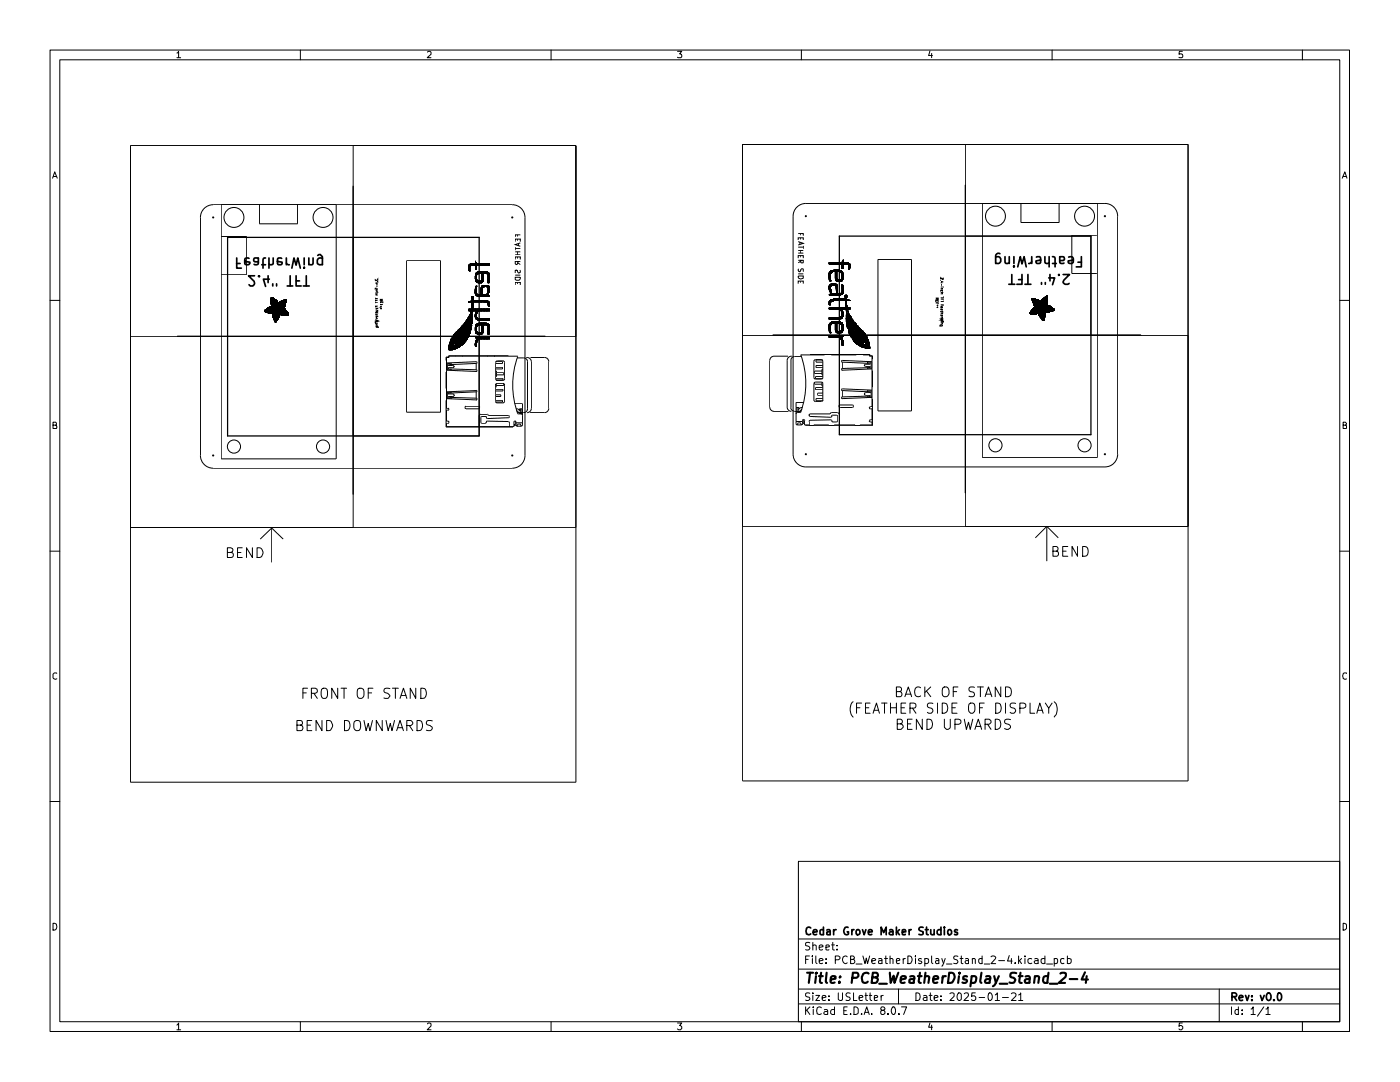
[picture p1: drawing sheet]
<svg xmlns="http://www.w3.org/2000/svg" width="279mm" height="216mm" viewBox="0 0 279 216" stroke-linecap="round" stroke-linejoin="round" font-family="sans-serif">
<g fill="none" stroke="#000" stroke-width=".2">
<path d="M10 10h259.3v195.8h-259.3zM11.9 11.9h255.5v192h-255.5zM35.3 10.6l.3-.4v1.3M35.3 11.5h.8M59.9 10v1.9M85.3 10.4l.2-.2 .4 .1 .1 .5-.7 .7h.7M110 10v1.9M135.2 10.2h.9l-.5 .5 .4 .1 .1 .5-.2 .2-.7-.1M159.9 10v1.9M185.6 10.2l-.3 .9h.8M185.9 10.7v.8M210 10v1.9"/>
<path d="M236 10.2h-.6l-.1 .6h.7v.5l-.1 .2-.6-.1M259.9 10v1.9M10.5 35.6l.4-1.3 .5 1.3M10.7 35.2h.6M26 29.1h88.9v127h-88.9zM70.5 29.1v76.2M148.2 28.8h88.9v127h-88.9zM192.7 28.8v76.2M267.9 35.6l.5-1.3 .4 1.3M268.1 35.2h.5M10 59.9h1.9M40.6 41.8a2.54 2.54 0 0 1 1.9-1h59.7a2.54 2.54 0 0 1 2.6 2.6v47.5a2.54 2.54 0 0 1-2.6 2.5h-59.7a2.54 2.54 0 0 1-2.5-2.5v-47.5l.1-.6z"/>
<path d="M44.2 47.2h5v7.6h-5M44.2 40.8v50.8h22.9v-50.8M51.8 40.8v3.9h7.6v-3.9M54.1 59.6h.1M54.1 59.5h.1M54.1 59.4h.1M54.1 59.4h.3M54.1 59.4v1.3M54.1 59.4v1.5M54.2 59.4h.1M54.2 59.4v1.7M54.3 59.4h.1"/>
<path d="M54.3 59.4v3.1M54.4 59.5h.1M54.4 59.4h.1M54.4 59.4v3.1M54.5 59.5h.1M54.5 59.6h.1M54.5 59.5v2.3M54.6 59.5v2.2M54.6 59.6h.1M54.6 59.6v2.1M54.7 59.6h.1M54.7 59.7h.1"/>
<path d="M54.7 59.6v2.1M54.8 59.7h.1M54.8 59.8h.2M54.8 59.7v1.9M54.9 59.8h.1M54.9 59.8v1.1M55 59.8h.1M55 59.9h.1M55 59.8v1.1M55.1 59.9h.1M55.1 60h.1M55.1 59.9v1.1"/>
<path d="M55.2 60h.1M55.2 60v1.2M56.3 60h.1M56.3 60v2.9M56.4 60h.1M56.4 60v2.9M56.5 60h.1M56.5 60h-.2v2.9M56.6 59.9h.1M56.6 59.9v1.5M56.7 59.9h.1M56.7 59.9v1.4"/>
<path d="M56.8 59.9h.1M56.8 59.9v1.4M56.9 59.9h.1M56.9 59.8h.1M56.9 59.9h-.4v1.5M56.9 59.8h.2M56.9 59.8v1.3M56.9 59.8v1.1M57 59.8h.1M57 59.8v.9M57.1 59.8h.1M57.1 59.9h.1"/>
<path d="M57.1 59.8v.6M57.2 59.9h.1M57.2 60h.1M57.2 59.9v.3M70.5 47.4h-25.1v19.8M74.9 56.5l.3-.1v.4M74.9 57.5h.1M74.9 58.6h.5M74.9 59.6h.5M74.9 59.4v.3M75 55.7l-.1 .2 .2 .1 .3-.3v.3M75.1 58.5v-.3h.2l.1 .3"/>
<path d="M75.1 56.7h.3M75.1 57.5h.3M75.1 57.8h.3M75.1 57.8v.2h.3M75.1 58.6v.3h.3M75.1 59.9v.2M75.2 56.9v.4M75.3 56.2h.1M75.4 59.9h-.5v.3M76.2 59.7v.4h-.2l-.1-.4h.5M76.2 59.9l.2 .2M81.1 52h6.8v30.3h-6.8z"/>
<path d="M93.5 53.7h.1M93.5 53h.1M93.5 53.4h.1M93.5 53.1h.1M93.5 53.6h.1M93.5 53.9h.1M93.6 54.1h.1M93.6 52.9h.1M93.6 52.8h.1M93.6 54.1h.2M93.6 52.9v1.1M93.6 52.8v1.3"/>
<path d="M93.7 54.1h.1M93.7 52.8h.1M93.8 54.1h.1M93.8 52.7h.1M93.8 52.7v1.4M93.8 53.1h.1M93.8 53h.1M93.8 52.7v.5M93.9 53h.1M93.9 52.7h.1M93.9 52.6h.1M93.9 52.7h-.2v1.4"/>
<path d="M93.9 52.6h1M93.9 52.6v.4M94 53h.1M94 52.6h.1M94 53h.9M94 52.6v.4h-.2M94.1 53h.1M94.1 52.6h.1M94.1 59.6h.1M94.1 59.3h.1M94.1 60h.1M94.1 59.2h.1"/>
<path d="M94.1 59.2l.1 .4M94.1 59.2h.2M94.1 52.6v.4M94.1 60v.2M94.2 53h.1M94.2 52.6h.1M94.2 59.6h.1M94.2 59.2h.1M94.2 60h.1M94.2 52.6v.4M94.2 59.2v5.4M94.2 59.2v3.1"/>
<path d="M94.3 53h.1M94.3 52.6h.1M94.3 59.2h.1M94.3 59.1h.1M94.3 52.6v.4M94.3 59.1l-.1 3.2M94.4 53h.1M94.4 52.6h.1M94.4 59.1h.1M94.4 59.2h.1M94.4 52.6v.4M94.4 59.1v2.9"/>
<path d="M94.4 60h2.8l.1 .5M94.4 59.6h.1M94.4 59.2v2M94.5 53h.1M94.5 52.6h.1M94.5 59.6h.1M94.5 59.2h.1M94.5 60h.1M94.5 59.3h.1M94.5 52.6v.4M94.5 59.2v.4M94.5 60v.2"/>
<path d="M94.6 53h.1M94.6 52.6h.1M94.6 60h.1M94.6 52.6v.4M94.6 60v.2M94.7 53h.1M94.7 52.6h.1M94.7 60h.1M94.7 52.6v.4M94.7 60v.2M94.8 53h.1M94.8 52.6h.1"/>
<path d="M94.8 60h.1M94.8 58.5h.1M94.8 58.2h.1M94.8 57.8h.1M94.8 52.6v.4M94.8 60v.2M94.9 53.8h.1M94.9 52.1h.1M94.9 55.8h.1M94.9 54.9h.1M94.9 58.7h.1M94.9 57.4h.1"/>
<path d="M94.9 60h.1M94.9 55.9h.1M94.9 54.7h.1M94.9 52.2h.1M94.9 56h.1M94.9 58.8h.1M94.9 57.2h.1M94.9 57.6v1M94.9 55.1v.6M94.9 52.2l.1 1.6M94.9 52.1v1.7M94.9 57.2v1.6"/>
<path d="M94.9 60v.2M94.9 53.8h.2M95 53.8h.1M95 52.3h.1M95 56.1h.1M95 54.6h.1M95 58.9h.1M95 57.1h.1M95 60h.1M95 56.2h.1M95 52.4h.1M95 54.6v1.5"/>
<path d="M95 57.1h.2M95 57.1v1.8M95 60v.2M95 54.5h.1M95 59h.1M95 56.3h.1M95 54.4h.1M95 52.5h.1M95 54.5v1.7M95 57.1v2h.2M95 52.4v1.4M95 54.4v1.9"/>
<path d="M95.1 60h.1M95.1 53.8h.1M95.1 52.5h.1M95.1 56.3h.1M95.1 54.4h.1M95.1 57.9h.1M95.1 57.1h.1M95.1 59.1h.1M95.1 58.5h.1M95.1 52.6h.1M95.1 57.5h.1M95.1 55.1h.1"/>
<path d="M95.1 55.7h.1M95.1 57.3h.1M95.1 58.6h.1M95.1 52.6h2.6M95.1 55.7l.1 .6M95.1 53h2.6M95.1 52.5v1.3M95.1 57.1v2M95.1 60v.2M95.1 56.3h.2M95.2 57.1h.1M95.2 53h.1"/>
<path d="M95.2 52.6h.1M95.2 54.8h.1M95.2 54.3h.1M95.2 56.3h.1M95.2 55.8h.1M95.2 59.1h.1M95.2 58.6h.1M95.2 55.9h.1M95.2 58.7h.1M95.2 54.7h.1M95.2 60h.1M95.2 56h.2v.4"/>
<path d="M95.2 58.6v.5h2.5M95.2 52.6v.4M95.2 54.3l-.1 .6M95.2 60v.2M95.3 60h.1M95.3 53h.1M95.3 52.6h.1M95.3 54.7h.1M95.3 54.3h.1M95.3 56.3h.1M95.3 56h.1M95.3 59.1h.1"/>
<path d="M95.3 58.7h.1M95.3 54.6h.1M95.3 58.8h.7M95.3 56v.4h.8M95.3 52.6v.4M95.3 54.3v.4M95.3 58.7v.4M95.3 60v.2M95.4 53h.1M95.4 52.6h.1M95.4 54.6h.1M95.4 54.2h.1"/>
<path d="M95.4 56.4h.1M95.4 56.1h.1M95.4 59.1h.1M95.4 58.8h.1M95.4 60h.1M95.4 56.1h.7M95.4 54.3h-.3v2M95.4 54.2h.3M95.4 52.6v.4M95.4 54.2v.4M95.4 58.8v.3M95.4 60v.2"/>
<path d="M95.5 53h.1M95.5 52.6h.1M95.5 54.6h.1M95.5 54.2h.1M95.5 56.4h.1M95.5 56.1h.1M95.5 59.1h.1M95.5 58.8h.1M95.5 60h.1M95.5 52.6v.4M95.5 54.2v.4M95.5 56.1v.3"/>
<path d="M95.5 58.8v.3M95.5 60v.2M95.6 53h.1M95.6 52.6h.1M95.6 54.6h.1M95.6 54.2h.1M95.6 56.4h.1M95.6 56.1h.1M95.6 59.1h.1M95.6 58.8h.1M95.6 60h.1M95.6 52.6v.4"/>
<path d="M95.6 54.2v.4M95.6 56.1v.3M95.6 58.8v.3M95.6 60v.2M95.7 60h.1M95.7 53h.1M95.7 52.6h.1M95.7 54.5h.1M95.7 54.2h.1M95.7 56.4h.1M95.7 56.1h.1M95.7 59.1h.1"/>
<path d="M95.7 58.8h.1M95.7 54.1h.1M95.7 54.1v.5h-.3M95.7 54.1h1.1M95.7 54.5h.4M95.7 52.6v.4M95.7 56.1v.3M95.7 58.8v.3M95.7 60v.2M95.8 60h.1M95.8 53h.1M95.8 52.6h.1"/>
<path d="M95.8 54.5h.1M95.8 54.1h.1M95.8 56.4h.1M95.8 56.1h.1M95.8 59.1h.1M95.8 58.8h.1M95.8 52.6v.4M95.8 54.1v.4M95.8 56.1v.3M95.8 58.8v.3M95.8 60v.2M95.9 53h.1"/>
<path d="M95.9 52.6h.1M95.9 54.5h.1M95.9 54.1h.1M95.9 56.4h.1M95.9 56.1h.1M95.9 59.1h.1M95.9 58.8h.1M95.9 60h.1M95.9 52.6v.4M95.9 54.1v.4M95.9 56.1v.3M95.9 58.8v.3"/>
<path d="M95.9 60v.2M96 53h.1M96 52.6h.1M96 54.5h.1M96 54.1h.1M96 56.4h.1M96 56.1h.1M96 59.1h.1M96 58.8h.1M96 57.5h.1M96 60h.1M96 57.4h.1"/>
<path d="M96 52.6v.4M96 54.1v.4M96 56.1v.3M96 57.4v1.7M96 60v.2M96.1 53h.1M96.1 52.6h.1M96.1 54.5h.1M96.1 54.1h.1M96.1 56.4h.1M96.1 56.1h.1M96.1 59.1h.1"/>
<path d="M96.1 57.3h.1M96.1 60h.1M96.1 56h.1M96.1 57.2h.1M96.1 55.9h.1M96.1 52.6v.4M96.1 54.1v.4M96.1 55.9v.5M96.1 60v.2M96.1 57.1v2M96.1 57.1h.1M96.1 56.3h.1"/>
<path d="M96.1 54.1v2.3M96.2 54.1v2.2M96.2 57v2.1M96.2 60h.1M96.2 53h.1M96.2 52.6h.1M96.2 56.3h.1M96.2 54.1h.1M96.2 59.1h.1M96.2 57h.1M96.2 58.2h.1M96.2 58.8h.1"/>
<path d="M96.2 58.5h.1M96.2 58.8h1M96.2 52.6v.4M96.2 60v.2M96.3 54.1l-.1 2.2M96.3 53h.1M96.3 52.6h.1M96.3 56.3h.1M96.3 54.1h.1M96.3 57.6h.1M96.3 57h.1M96.3 59.1h.1"/>
<path d="M96.3 58.8h.1M96.3 60h.1M96.3 57.4h.1M96.3 56.2h.1M96.3 56.9h.1M96.3 57h-.2v2.1M96.3 56.9h1M96.3 52.6v.4M96.3 54.1v2.2M96.3 56.9l-.1 1M96.3 58.8v.3M96.3 60v.2"/>
<path d="M96.3 54.1v2.1M96.4 53h.1M96.4 52.6h.1M96.4 56.2h.1M96.4 54.1h.1M96.4 57.4h.1M96.4 56.9h.1M96.4 59.1h.1M96.4 58.8h.1M96.4 56.1h.1M96.4 60h.1M96.4 56h.1"/>
<path d="M96.4 57.3h.2M96.4 52.6v.4M96.4 54.1v2.1M96.4 56.9v.5M96.4 58.8v.3M96.4 60v.2M96.5 53h.1M96.5 52.6h.1M96.5 54.5h.1M96.5 54.1h.1M96.5 57.3h.1M96.5 56.9h.1"/>
<path d="M96.5 59.1h.1M96.5 58.8h.1M96.5 60h.1M96.5 54.1l-.1 1.8M96.5 54.5h.3M96.5 52.6v.4M96.5 56.9v.4M96.5 58.8v.3M96.5 60v.2M96.6 60h.1M96.6 53h.1M96.6 52.6h.1"/>
<path d="M96.6 54.5h.1M96.6 54.1h.1M96.6 57.3h.1M96.6 56.9h.1M96.6 59.1h.1M96.6 58.8h.1M96.6 57.2h.1M96.6 57.2h.5M96.6 52.6v.4M96.6 54.1v.4M96.6 56.9v.4M96.6 58.8v.3"/>
<path d="M96.6 60v.2M96.6 56.9v.3M96.7 60h.1M96.7 53h.1M96.7 52.6h.1M96.7 54.5h.1M96.7 54.1h.1M96.7 57.2h.1M96.7 56.9h.1M96.7 59.1h.1M96.7 58.8h.1M96.7 52.6v.4"/>
<path d="M96.7 54.1v.4M96.7 56.9v.3M96.7 58.8v.3M96.7 60v.2M96.8 53h.1M96.8 52.6h.1M96.8 54.5h.1M96.8 54.1h.1M96.8 57.2h.1M96.8 56.9h.1M96.8 59.1h.1M96.8 58.8h.1"/>
<path d="M96.8 60h.1M96.8 54.2h.1M96.8 54.1v.5h.4M96.8 54.2h.4M96.8 52.6v.4M96.8 56.9v.3M96.8 58.8v.3M96.8 60v.3M96.9 53h.1M96.9 52.6h.1M96.9 54.6h.1M96.9 54.2h.1"/>
<path d="M96.9 57.2h.1M96.9 56.9h.1M96.9 59.1h.1M96.9 58.8h.1M96.9 60h.1M96.9 52.6v.4M96.9 54.2v.4M96.9 56.9v.3M96.9 58.8v.3M96.9 60v.3M97 53h.1M97 52.6h.1"/>
<path d="M97 54.6h.1M97 54.2h.1M97 57.2h.1M97 56.9h.1M97 59.1h.1M97 58.8h.1M97 60h.1M97 52.6v.4M97 54.2v.4M97 56.9v.3M97 58.8v.3M97 60v.3"/>
<path d="M97.1 53h.1M97.1 52.6h.1M97.1 54.6h.1M97.1 54.2h.1M97.1 57.2h.1M97.1 56.9h.1M97.1 59.1h.1M97.1 58.8h.1M97.1 60h.1M97.1 56.9v.4h.1M97.1 52.6v.4M97.1 54.2v.4"/>
<path d="M97.1 58.8v.3M97.1 60v.3M97.2 60h.1M97.2 53h.1M97.2 52.6h.1M97.2 54.6h.1M97.2 54.2h.1M97.2 57.3h.1M97.2 56.9h.1M97.2 59.1h.1M97.2 58.7h.1M97.2 58.6h.1"/>
<path d="M97.2 54.3h.2v2.1M97.2 52.6v.4M97.2 54.2v.4M97.2 56.9v.4M97.2 60v.4M97.2 54.3h.1M97.2 58.5h.1M97.2 58.4h.1M97.2 58.3h.1M97.2 58.5v.6M97.2 54.3l.1 .4M97.2 56.9l.1 .5"/>
<path d="M97.3 53h.1M97.3 52.6h.1M97.3 54.7h.1M97.3 54.3h.1M97.3 57.4h.1M97.3 56.9h.1M97.3 59.1h.1M97.3 58.2h.1M97.3 58.1h.1M97.3 54.8h.1M97.3 56.4h.1M97.3 56.3h.1"/>
<path d="M97.3 56.1h.1M97.3 58h.1M97.3 58.9h.2v.2M97.3 57h.2M97.3 56.4h.3M97.3 58.2l-.1 .9M97.3 52.6v.4M97.3 54.3l.1 .6M97.3 56.9v.5M97.4 53h.1M97.4 52.6h.1M97.4 56.4h.1"/>
<path d="M97.4 54.4h.1M97.4 57.5h.1M97.4 57h.1M97.4 58.7h.1M97.4 57.7h.1M97.4 59.1h.1M97.4 58.9h.1M97.4 58.6h.1M97.4 55.8l-.1 .6M97.4 57l-.1 1.8M97.4 57.9l-.1 1.2M97.4 52.6v.4"/>
<path d="M97.4 58.9v.2M97.4 54.4v2M97.5 53h.1M97.5 52.6h.1M97.5 56.4h.1M97.5 54.4h.1M97.5 58.5h.1M97.5 57h.1M97.5 59.1h.1M97.5 59h.1M97.5 54.5h.1M97.5 57.1h.1"/>
<path d="M97.5 58.4h.1M97.5 57l-.1 1.6M97.5 59l.1 .1M97.5 52.6v.4M97.5 54.4v2M97.6 53h.1M97.6 52.6h.1M97.6 56.2h.1M97.6 54.6h.1M97.6 58.2h.1M97.6 57.2h.1M97.6 59.1h.1"/>
<path d="M97.6 56.4h.1M97.6 54.5h.1M97.6 58.4h.1M97.6 57.1h.1M97.6 56.3h.1M97.6 58.3h.1M97.6 57.3h.1M97.6 52.6v.4M97.6 54.5v1.9M97.6 57.1v1.3M97.7 53h.1M97.7 52.6h.1"/>
<path d="M97.7 56h.1M97.7 54.6h.1M97.7 58h.1M97.7 57.3h.1M97.7 59.1h.1M97.7 55.8h.1M97.7 54.7h.1M97.7 57.4h.1M97.7 55.7h.1M97.7 54.8h.1M97.7 57.9h.1M97.7 54.6l-.1 1.5"/>
<path d="M97.7 57.5v.2M97.7 57.3l-.1 .8M97.7 52.6v.4M102.8 48.2v-.5h1v.5M102.8 51.8v-.5h1v.5M102.8 55.3h1v.3l-.2 .3h-.5l-.3-.2zM102.8 56.9v-.6h1v.6M102.8 49.3v.6M102.8 49.6h1M102.8 50.2h1M102.8 50.8h1M102.8 54.9h1"/>
<path d="M103.2 46.9v.3M103.2 47.7v.3M103.2 50.2v.6M103.2 51.3v.3M103.2 56.3v.4M103.3 52.2l-.1 .5-.2 .1-.2-.2v-.4h1M103.3 52.4l.5 .4M103.5 48.6v.5M103.8 53.9v.4l-.2 .2-.3-.2-.1-.3h-.4v.5M103.8 46.9h-1v.4M103.8 48.5l-1 .3 1 .3M158.8 41.5a2.54 2.54 0 0 1 2-.9h59.7a2.54 2.54 0 0 1 2.6 2.5v47.5a2.54 2.54 0 0 1-2.6 2.6h-59.7a2.54 2.54 0 0 1-2.5-2.6v-47.5v-.5z"/>
<path d="M159.3 46.6h1v.4M159.3 47.9v-.4h1v.4M159.3 48.2l1 .4-1 .3M159.3 51.5v-.5h1v.5M159.3 51.9h1v.5h-.4l-.1-.5M159.3 55.1h1v.4a.58 .58 0 0 1-.6 .1 .58 .58 0 0 1-.4-.5zM159.3 56.6v-.5h1v.5M159.3 49.3h1M159.3 50h1M159.3 50.5h1M159.3 54.6h1M159.4 53.6v.5l.2 .1 .1-.1a.39 .39 0 0 1 .6-.4v.5"/>
<path d="M159.6 48.3v.5M159.8 46.6v.3M159.8 47.5v.3M159.8 50v.5M159.8 51v.3M159.8 56.1v.3M159.8 52.1l-.5 .3M160.3 49.1v.6M165.4 57.4h.1M165.4 57.3h.1M165.5 52.7h.1M165.5 52.4h.1"/>
<path d="M165.5 58.9h.1M165.5 58.8h.1M165.5 57.7h.1M165.5 57.1h.1M165.5 57.8h.1M165.5 57h.1M165.5 57.9h.1M165.5 55.6h.1M165.5 54.5h.1M165.5 55.7h.1M165.5 54.4h.1M165.5 55.8h.1"/>
<path d="M165.5 52.7h2.4M165.5 52.4h2.5M165.5 57.1v.5M165.5 54.6v.8M165.5 52.4v.3M165.5 58.8v.1M165.6 58h.1M165.6 56.9h.1M165.6 58.9h.1M165.6 58.8h.1M165.6 58.7h.1M165.6 58.1h.1"/>
<path d="M165.6 52.7h.1M165.6 52.4h.1M165.6 56h.1M165.6 54.3h.1M165.6 56.1h.1M165.6 54.2h.1M165.6 60h.1M165.6 56.1h.2M165.6 54.3v1.6M165.6 56.9v1.1M165.6 52.4v.3M165.6 54.2v1.9"/>
<path d="M165.6 56.9v1.2M165.6 58.7v.2M165.6 60v.8M165.6 58.2h.1M165.6 58.3h.1M165.6 56.8h.1M165.6 54.1h.1M165.6 59.9h.1M165.6 58.6h.1M165.6 54.1v2M165.6 56.8l.1 1.6M165.6 58.6v.3"/>
<path d="M165.6 59.9v.9M165.7 59.8h.1M165.7 52.7h.1M165.7 52.4h.1M165.7 56.1h.1M165.7 54.1h.1M165.7 54.6h.1M165.7 55.6h.1M165.7 58.5h.1M165.7 56.8h.1M165.7 58.9h.1M165.7 58.6h.1"/>
<path d="M165.7 57.3h.1M165.7 56.7h.1M165.7 57.4h.1M165.7 57.2h.1M165.7 57.6h.1M165.7 58.4h.1M165.7 52.4v.3M165.7 54.1v2M165.7 56.7v2.2M165.7 59.8v1h-.2M165.7 55.8l.1 .3M165.7 57.7l.1 1.2"/>
<path d="M165.7 57.1h.1M165.7 56.7h.3M165.7 54.1h.2M165.8 56.1h.1M165.8 56h.1M165.8 57.1h.1M165.8 56.7h.1M165.8 58.9h.1M165.8 57.9h.1M165.8 52.7h.1M165.8 52.4h.1M165.8 54.6h.1"/>
<path d="M165.8 54.1h.1M165.8 54.5h.1M165.8 57.8h.1M165.8 59.8h.1M165.8 58h.1M165.8 58l.1 .9M165.8 52.4v.3M165.8 54.1v.5M165.8 56.7v.4M165.8 57h.2M165.9 59.7h.1M165.9 52.7h.1"/>
<path d="M165.9 52.4h.1M165.9 54.4h.1M165.9 54.1h.1M165.9 57h.1M165.9 56.7h.1M165.9 58.9h.1M165.9 58.1h.1M165.9 58.2h.1M165.9 58.3h.1M165.9 52.4v.3M165.9 56.7v.3M165.9 59.7v.5"/>
<path d="M165.9 58.3l.1 .6M166 59.7h.1M166 52.7h.1M166 52.4h.1M166 54.3h.1M166 54h.1M166 57h.1M166 56.6h.1M166 58.9h.1M166 58.4h.1M166 58.5h.1M166 59.7v.5h-.2"/>
<path d="M166 54v.4h-.2M166 52.4v.3M166 56.6v.4M166 56.9h.6M166 54.3h.2M166 56.6h.7v.4M166 58.5h.9M166.1 59.7h.1M166.1 52.7h.1M166.1 52.4h.1M166.1 54.3h.1M166.1 54h.1"/>
<path d="M166.1 56.9h.1M166.1 56.6h.1M166.1 58.9h.1M166.1 58.5h.1M166.1 52.4v.3M166.1 54v.3M166.1 56.6v.3M166.1 58.5v.4M166.1 59.7v.4M166.2 59.7h.1M166.2 52.7h.1M166.2 52.4h.1"/>
<path d="M166.2 54.3h.1M166.2 54h.1M166.2 56.9h.1M166.2 56.6h.1M166.2 58.9h.1M166.2 58.5h.1M166.2 54.2h.5M166.2 52.4v.3M166.2 54v.3M166.2 56.6v.3M166.2 58.5v.4M166.2 59.7v.4"/>
<path d="M166.2 54.2h.1M166.2 54v.2M166.3 60h.1M166.3 59.6h.1M166.3 52.7h.1M166.3 52.4h.1M166.3 54.2h.1M166.3 54h.1M166.3 56.9h.1M166.3 56.6h.1M166.3 58.9h.1M166.3 58.5h.1"/>
<path d="M166.3 53.9h.1M166.3 54h-.4v.4M166.3 53.9h1.1v.3M166.3 60h2.4M166.3 59.7h-.5l-.1 .6M166.3 59.6v.5h-.3M166.3 52.4v.3M166.3 53.9v.3M166.3 56.6v.3M166.3 58.5v.4M166.3 59.6h2.4M166.4 60h.1"/>
<path d="M166.4 59.6h.1M166.4 52.7h.1M166.4 52.4h.1M166.4 54.2h.1M166.4 53.9h.1M166.4 56.9h.1M166.4 56.6h.1M166.4 58.9h.1M166.4 58.5h.1M166.4 52.4v.3M166.4 53.9v.3M166.4 56.6v.3"/>
<path d="M166.4 58.5v.4M166.4 59.6v.4M166.5 60h.1M166.5 59.6h.1M166.5 52.7h.1M166.5 52.4h.1M166.5 54.2h.1M166.5 53.9h.1M166.5 56.9h.1M166.5 56.6h.1M166.5 58.9h.1M166.5 58.5h.1"/>
<path d="M166.5 52.4v.3M166.5 53.9v.3M166.5 56.6v.3M166.5 58.5v.4M166.5 59.6v.4M166.6 60h.1M166.6 59.6h.1M166.6 52.7h.1M166.6 52.4h.1M166.6 54.2h.1M166.6 53.9h.1M166.6 56.9h.1"/>
<path d="M166.6 56.6h.1M166.6 58.9h.1M166.6 58.5h.1M166.6 57h.1M166.6 52.4v.3M166.6 53.9v.3M166.6 56.6v.4M166.6 58.5v.4M166.6 59.6v.4M166.7 57h.1M166.7 56.7h.1M166.7 58.9h.1"/>
<path d="M166.7 58.5h.1M166.7 52.7h.1M166.7 52.4h.1M166.7 54.2h.1M166.7 53.9h.1M166.7 60h.1M166.7 59.6h.1M166.7 52.4v.3M166.7 53.9v1.7M166.7 58.5v.4M166.7 59.6v.4M166.7 55.7h.1"/>
<path d="M166.7 55.8h.1M166.7 57.1h.1M166.7 55.9h.1M166.7 53.9v2M166.7 56.7l.1 .5M166.8 53.9v2M166.8 56h.1M166.8 53.9h.1M166.8 57.2h.1M166.8 56.7h.1M166.8 58.9h.1M166.8 58.5h.1"/>
<path d="M166.8 57.3h.1M166.8 60h.1M166.8 59.6h.1M166.8 57.6h.1M166.8 56.8h.1M166.8 52.7h.1M166.8 52.4h.1M166.8 52.4v.3M166.8 53.9v2.2h.2M166.8 56.7l.1 1.3M166.8 58.5v.4M166.8 59.6v.4"/>
<path d="M166.8 56.8h.2v2.1M166.9 53.9v2.2M166.9 56.1h.1M166.9 53.9h.1M166.9 58.3h.1M166.9 56.8h.1M166.9 58.9h.1M166.9 58.5h.1M166.9 60h.1M166.9 59.6h.1M166.9 52.7h.1M166.9 52.4h.1"/>
<path d="M166.9 52.4v.3M166.9 59.6v.4M167 53.9l-.1 2.2M167 56.8l-.1 2.1M167 56.1h.1M167 53.9h.1M167 58.9h.1M167 56.9h.1M167 60h.1M167 59.6h.1M167 54.2h.1M167 55.6h.1"/>
<path d="M167 52.7h.1M167 52.4h.1M167 52.4v.3M167 53.9v2.3h.8M167 59.6v.4M167 55.7l.1 .5M167 54.2h.5M167.1 54.2h.1M167.1 53.9h.1M167.1 56.2h.1M167.1 55.7h.1M167.1 58.9h.1"/>
<path d="M167.1 56.9h.1M167.1 60h.1M167.1 59.6h.1M167.1 57h.1M167.1 52.7h.1M167.1 52.4h.1M167.1 52.4v.3M167.1 53.9v.3M167.1 56.9v2M167.1 59.6v.4M167.1 55.8h.7M167.1 57.1h.1"/>
<path d="M167.2 54.2h.1M167.2 53.9h.1M167.2 56.2h.1M167.2 55.8h.1M167.2 58.9h.1M167.2 57.1h.1M167.2 60h.1M167.2 59.6h.1M167.2 57.3h.1M167.2 58.5h.1M167.2 52.7h.1M167.2 52.4h.1"/>
<path d="M167.2 52.4v.3M167.2 53.9v.3M167.2 55.8v.4M167.2 57.1v1.8M167.2 59.6v.4M167.2 58.5h.6M167.3 54.2h.1M167.3 53.9h.1M167.3 56.2h.1M167.3 55.8h.1M167.3 58.9h.1M167.3 58.5h.1"/>
<path d="M167.3 60h.1M167.3 59.6h.1M167.3 52.7h.1M167.3 52.4h.1M167.3 52.4v.3M167.3 53.9v.3M167.3 55.8v.4M167.3 58.5v.4M167.3 59.6v.4M167.4 54.2h.1M167.4 54h.1M167.4 56.2h.1"/>
<path d="M167.4 55.8h.1M167.4 58.9h.1M167.4 58.5h.1M167.4 60h.1M167.4 59.6h.1M167.4 52.7h.1M167.4 52.4h.1M167.4 52.4v.3M167.4 55.8v.4M167.4 58.5v.4M167.4 59.6v.4M167.4 54h.4"/>
<path d="M167.5 54.2h.1M167.5 54h.1M167.5 56.2h.1M167.5 55.8h.1M167.5 58.9h.1M167.5 58.5h.1M167.5 60h.1M167.5 59.6h.1M167.5 52.7h.1M167.5 52.4h.1M167.5 52.4v.3M167.5 54v.3h.3"/>
<path d="M167.5 55.8v.4M167.5 58.5v.4M167.5 59.6v.4M167.6 54.3h.1M167.6 54h.1M167.6 56.2h.1M167.6 55.8h.1M167.6 58.9h.1M167.6 58.5h.1M167.6 60h.1M167.6 59.6h.1M167.6 52.7h.1"/>
<path d="M167.6 52.4h.1M167.6 52.4v.3M167.6 54v.3M167.6 55.8v.4M167.6 58.5v.4M167.6 59.6v.4M167.7 54.3h.1M167.7 54h.1M167.7 56.2h.1M167.7 55.8h.1M167.7 58.9h.1M167.7 58.5h.1"/>
<path d="M167.7 60h.1M167.7 59.6h.1M167.7 52.7h.1M167.7 52.4h.1M167.7 52.4v.3M167.7 54v.3M167.7 55.8v.4M167.7 58.5v.4M167.7 59.6v.4M167.8 54.3h.1M167.8 54h.1M167.8 56.2h.1"/>
<path d="M167.8 55.8h.1M167.8 58.9h.1M167.8 58.5h.1M167.8 60h.1M167.8 59.6h.1M167.8 56.1h.1M167.8 55.7h.1M167.8 54.4h.1M167.8 54.1h.1M167.8 52.7h.1M167.8 52.4h.1M167.8 52.4v.3"/>
<path d="M167.8 54v.4M167.8 55.7v.5M167.8 59.6v.4M167.8 54.1h.2v2M167.8 56.1h.2M167.8 58.8h.1M167.8 54.5h.1M167.8 54.1v.4M167.8 55.7v.4M167.8 58.5v.4h-2.3M167.8 58.8h.2M167.9 54.6h.1"/>
<path d="M167.9 54.1h.1M167.9 56.1h.1M167.9 55.7h.1M167.9 58.8h.1M167.9 58.4h.1M167.9 60h.1M167.9 59.6h.1M167.9 55.6h.1M167.9 55.5h.1M167.9 56.9h.1M167.9 52.7h.1M167.9 52.4h.1"/>
<path d="M167.9 58.5h-.1v.4M167.9 52.4v1.1h.4M167.9 54.1l.1 .6M167.9 56.9l.1 .1M167.9 59.6v.4M167.9 56.9h.4v1.6M168 53.5h.1M168 52.3h.1M168 56.1h.1M168 54.1h.1M168 57.3h.1M168 56.9h.1"/>
<path d="M168 58.8h.1M168 58.3h.1M168 60h.1M168 59.6h.1M168 56h.1M168 57.6h.1M168 58.7h.1M168 58.2h.1M168 55.4l-.1 .7M168 58.3l-.1 .5M168 56.9v1.9M168 59.6v.4"/>
<path d="M168.1 53.5h.1M168.1 52.2h.1M168.1 56h.1M168.1 54.1h.1M168.1 58.7h.1M168.1 56.9h.1M168.1 60h.1M168.1 59.6h.1M168.1 52.1h.1M168.1 54.2h.1M168.1 55.9h.1M168.1 58.6h.1"/>
<path d="M168.1 52.1v1.4M168.1 54.1v1.9M168.1 56.9v1.8M168.1 59.6v.4M168.1 52.2l-.1 1.3M168.1 54.2l.1 1.7M168.2 53.5h.1M168.2 52h.1M168.2 55.9h.1M168.2 54.3h.1M168.2 58.6h.1M168.2 56.9h.1"/>
<path d="M168.2 60h.1M168.2 59.6h.1M168.2 55.8h.1M168.2 56.9v1.7M168.2 59.6v.4M168.2 54.4l.1 1.3M168.2 58.5h.1M168.2 55.7h.1M168.3 52.7h.1M168.3 52.4h.1M168.3 53.5h.1M168.3 51.9h.1"/>
<path d="M168.3 55.7h.1M168.3 54.5h.1M168.3 58.5h.1M168.3 56.9h.1M168.3 60h.1M168.3 59.6h.1M168.3 57.1h.1M168.3 55.6h.1M168.3 54.6h.1M168.3 57.2h.1M168.3 55.4h.1M168.3 54.7h.1"/>
<path d="M168.3 58.4h.1M168.3 57.4h.1M168.3 52.7h.9M168.3 52.4h.9M168.3 51.9l-.1 1.6M168.3 51.9v1.6M168.3 59.6v.4M168.3 57.5v.8M168.4 60h.1M168.4 59.6h.1M168.4 52.7h.1M168.4 52.4h.1"/>
<path d="M168.4 58.1h.1M168.4 58h.1M168.4 52.4v.3M168.4 59.6v.4M168.5 60h.1M168.5 59.6h.1M168.5 52.7h.1M168.5 52.4h.1M168.5 52.4v.3M168.5 59.6v.4M168.6 59.3h.1M168.6 59.1h.1"/>
<path d="M168.6 60h.1M168.6 59.6h.1M168.6 59h.1M168.6 52.7h.1M168.6 52.4h.1M168.6 59.1v.1M168.6 52.4v.3M168.6 59l.1 .4M168.6 59.6v.4M168.7 59h.1M168.7 58.9h.1M168.7 52.7h.1"/>
<path d="M168.7 52.4h.1M168.7 58.9h.2v5.4M168.7 52.4v.3M168.7 58.9l.1 2M168.7 58.9v2M168.8 58.9h.1M168.8 52.7h.1M168.8 52.4h.1M168.8 52.4v.3M168.8 58.9v2.8M168.9 58.9h.1M168.9 52.7h.1"/>
<path d="M168.9 52.4h.1M168.9 52.4v.3M168.9 58.9v3.2M168.9 59.4h.1M168.9 59h.1M168.9 59.7h.1M168.9 60h.1M168.9 59.3h.1M168.9 59l.1 .3M168.9 59.7h.2v.3M168.9 60h.7M169 52.7h.1"/>
<path d="M169 52.4h.1M169 59.3h.1M169 59.1h.1M169 60h.1M169 59.7h.1M169 59.2h.1M169 52.4v.3M169 59.7v.3M169.1 52.7h.1M169.1 52.4h.1M169.1 60h.1M169.1 59.8h.1"/>
<path d="M169.1 52.4v.3M169.1 59.8h.2M169.2 52.7h.1M169.2 52.4h.1M169.2 60h.1M169.2 59.8h.1M169.2 52.8h.1M169.2 52.4v.4M169.2 59.8v.2M169.2 52.4h.2M169.3 52.9h.1M169.3 52.4h.1"/>
<path d="M169.3 60h.1M169.3 59.8h.1M169.3 59.9h.1M169.3 53h.1M169.3 52.8h.1M169.3 59.9l.2 .1M169.3 52.4v1.3h.2M169.3 59.8v.2M169.4 53.7h.1M169.4 52.4h.1M169.4 60h.1M169.4 59.9h.1"/>
<path d="M169.4 52.4v1.3M169.4 59.9v.1M169.4 52.5h.1M169.5 53.7h.1M169.5 52.5h.1M169.5 60h.1M169.5 59.9h.1M169.5 52.5v1.2M169.5 59.9v.1M169.5 52.6h.1M169.5 52.6v1M169.6 60h.1"/>
<path d="M169.6 53.5h.1M169.6 52.7h.1M169.6 53.4h.1M169.6 52.8h.1M169.6 53.1h.1M169.6 52.9h.1M175.2 51.8h6.7v30.2h-6.7zM186.7 59.5h.5v.3l-.2-.1v-.2M187 59.6l-.3 .2M187 60v.2M187.7 55.9h.1M187.7 58.2v-.2h.4v.2"/>
<path d="M187.7 59.6h.6v.2M187.7 58.4h.6M187.7 59.3h.6M187.7 57.5h.4M187.7 56.4h.4M187.7 57.3h.4M187.9 56.7v.3M188 57.5l.1 .2h-.4M188 58.4l.1 .2h-.4M188 59.6v.2M188.2 55.4v.3l-.5-.3v.3M188.2 57.3h.1"/>
<path d="M188.3 56.3l-.4-.1v.2M188.3 59.1v.4M188.3 60v.2M192.7 47.1h25v19.8M196 40.6v50.7h23v-50.7M203.7 40.6v3.8h7.7v-3.8M205.9 59.7h.1M205.9 59.6h.1M205.9 59.8h.1M205.9 59.9h.1M205.9 59.6l.1 .4M205.9 59.6h.5"/>
<path d="M206 60h.1M206 59.6h.1M206 59.6l.1 .6M206.1 59.6h.1M206.1 59.6l.1 .9M206.2 59.6h.1M206.2 59.6l.1 1.1M206.3 59.6h.1M206.3 59.6v1.2M206.4 59.6h.1M206.4 59.6h.2M206.4 59.6v1.4"/>
<path d="M206.5 59.6h.1M206.5 59.6v1.5M206.5 59.6v1.6M206.6 59.6h.1M206.6 59.7h.1M206.6 59.7h.3M206.6 59.6v1.6M206.7 59.7h.1M206.7 59.7v3M206.8 59.7h.1M206.8 59.7v3M206.9 59.7h.1"/>
<path d="M206.9 59.8h.1M206.9 59.8h.2M206.9 59.7v2.9M206.9 59.8v2.8M207 59.8h.1M207 59.8v2.8M207 59.8v2M207.1 59.8h.1M207.1 59.9h.1M207.1 59.9h.2M207.1 59.8l-.1 1.9M207.2 59.9h.1"/>
<path d="M207.2 59.9v.8M207.3 59.9h.1M207.3 60h.1M207.3 59.9v.8M207.4 60h.1M207.4 60v.8M207.7 60h.1M207.7 60v3.5M207.8 60h.1M207.8 59.9h.1M207.9 59.8h.1M207.9 59.7h.1"/>
<path d="M207.9 59.8l-.1 2M207.9 59.7v2M208 59.7h.1M208.1 59.6h.1M208.1 59.6l-.1 1.1M208.1 59.6h-.1v1.2M208.1 59.6v1M208.2 59.6h.1M208.2 59.5h.1M208.2 59.5v1.8M208.2 59.5h.2M208.3 59.5h.1"/>
<path d="M208.3 59.5v1.8M208.4 59.4h.1M208.4 59.4v1.9M208.5 59.4h.1M208.5 59.3h.1M208.5 59.3v2.1M208.6 59.3h.1M208.6 59.2h.1M208.6 59.2v2.2M208.7 59.2h.1M208.7 59.2v2.3M208.7 59.1h.1"/>
<path d="M208.7 59.1v3.2M208.8 59.1h.1M208.8 59.1v3.2M208.9 59.1h.1M208.9 59.1l-.1 1.7M208.9 59.1h.2v1.3M209 59.1h.1M209 59.1v1.6M209.1 59.2h.1M209.1 59.9h.1M209.1 59.3h.1M218.9 46.9h-5v7.7h5"/>
<path d="M267.4 59.9h1.9M26 67.2h88.9M52.8 62.1h.1M52.8 62h.1M52.8 62.2h.1M52.8 61.9h.1M52.8 61.9v.3M52.9 62.2h.1M52.9 61.9h.1M52.9 61.8h.1M52.9 61.8v.5h.3M53 62.3h.1"/>
<path d="M53 61.8h.1M53 61.8v.5M53.1 62.3h.1M53.1 61.8h.1M53.1 61.7h.1M53.1 61.7v.6M53.2 62.4h.1M53.2 61.7h.1M53.2 61.6h.1M53.2 62.4h.3M53.2 61.6v.8M53.3 62.4h.1"/>
<path d="M53.3 61.6h.1M53.4 62.4h.1M53.4 61.5h.1M53.4 61.5v.9M53.5 62.4h.1M53.5 61.5h.1M53.5 61.4h.1M53.5 62.4h.2M53.5 61.5h-.2v.9M53.5 61.4v1M53.5 61.3h.1M53.5 61.3h.2"/>
<path d="M53.5 61.3v1.1M53.6 62.4h.1M53.6 61.3h.1M53.6 61.3v1.1M53.7 62.4h.1M53.7 61.3h.1M53.7 62.5h.1M53.7 62.5h.9M53.7 61.3h.2M53.7 61.3v1.2M53.8 62.5h.1M53.8 61.3h.1"/>
<path d="M53.8 61.3v1.2M53.9 62.5h.1M53.9 61.3h.1M53.9 61.2h.1M53.9 61.2h.5M53.9 61.2v1.3M54 62.5h.1M54 61.2h.1M54 61.2v1.3M54.1 62.5h.1M54.1 61.2h.1M54.1 60.2h.1"/>
<path d="M54.1 60.6h.1M54.1 60.7h.1M54.1 61.2v1.3M54.1 60.8h.1M54.1 60.9h.1M54.2 62.5h.1M54.2 61.2h.1M54.2 61h.1M54.2 61.1h.1M54.2 61.2v1.3M54.3 62.5h.1M54.3 61.2h.1"/>
<path d="M54.3 61.1h.1M54.4 61.3h.1M54.4 62.5h.1M54.4 61.2h.1M54.4 61.8h.1M54.5 61.8h.1M54.5 61.3h.1M54.5 62.4h.1M54.5 63h.1M54.5 62.8h.1M54.5 63.1h.1M54.5 62.7h.1"/>
<path d="M54.5 61.9h.1M54.5 63.2h.1M54.5 61.7h.1M54.5 62.6h.1M54.5 63.3h.1M54.5 62.5h.1M54.5 62.9h.1M54.5 61.7h.2M54.5 61.8l.1 1.6M54.5 61.9h.3M54.6 62.4h.1M54.6 61.9h.1"/>
<path d="M54.6 63.4h.1M54.6 62.5h.1M54.6 61.7h.1M54.6 63.5h.1M54.6 61.9v1.7M54.6 63.8h.1M54.6 63.9h.1M54.6 63.7h.1M54.6 63.6h.1M54.6 61.9v2M54.7 61.9v2.2M54.7 63.9h.1"/>
<path d="M54.7 61.9h.1M54.7 64h.1M54.7 61.7h.1M54.7 61.6h.1M54.7 64.1h.1M54.7 61.6h.3M54.8 61.8v2.4M54.8 64.1h.1M54.8 61.9h.1M54.8 61.6h.1M54.8 64.2h.1M54.8 61.8h.1"/>
<path d="M54.8 61.8h.2M54.8 64.2h.3M54.8 60.9h.1M54.8 61l.1 .6M54.9 61.8v2.4M54.9 60.9h.1M54.9 61.6h.1M54.9 61.1h.1M54.9 60.8h.1M54.9 64.2h.1M54.9 61.8h.1M54.9 61.2h.1"/>
<path d="M54.9 61.3h.1M55 60.8h.1M55 61.6h.1M55 61.3h.1M55 61.7h.1M55 64.2h.1M55 61.8h.1M55 60.9h.1M55 61.3l.1 2.9M55 61.3v2.9M55.1 60.9h.1M55.1 61.7h.1"/>
<path d="M55.1 61.4h.1M55.1 64.2h.1M55.1 61.8h.1M55.1 64.1h.1M55.1 62.3h.1M55.1 61h.1M55.1 62.2h.1M55.1 62.5h.1M55.1 62.4h.1M55.1 62.1h.1M55.2 64.1h.1M55.2 62.5h.1"/>
<path d="M55.2 61.1h.1M55.2 62h.1M55.2 61.4h.1M55.2 64h.1M55.2 62.6h.1M55.2 60.1h.1M55.2 61.2h.1M55.2 61.9h.1M55.2 61h.1M55.2 62.1h.1M55.2 61.4v.7M55.2 62.5v1.6"/>
<path d="M55.2 63.9h.1M55.2 61.3h.1M55.2 60.2h.1M55.2 60.1v1.8M55.2 62.5v1.5M55.3 63.9h.1M55.3 62.5h.1M55.3 61.9h.1M55.3 60.2h.1M55.3 62.4h.1M55.3 63.8h.1M55.3 62h.1"/>
<path d="M55.3 62.3h.1M55.3 60.2l.1 1.9M55.4 63.8h.1M55.4 60.2h.1M55.4 63.7h.1M55.4 60.3h.1M55.4 60.4h.1M55.4 63.6h.1M55.4 62.2l-.1 1.7M55.4 60.5h.1M55.4 60.2v3.6M55.5 60.7h.1"/>
<path d="M55.5 60.6h.1M55.5 63.6h.1M55.5 61.4h.1M55.5 61.5h.1M55.5 60.5h.1M55.5 61.3h.1M55.5 63.5h.1M55.5 61.8h.1M55.5 61.8h.3M55.5 61.5h.2M55.5 60.5v3.1M55.6 61.3h.1"/>
<path d="M55.6 60.5h.1M55.6 61.8h.1M55.6 61.5h.1M55.6 63.5h.1M55.6 61.9h.1M55.6 61.2h.1M55.6 60.4h.1M55.6 60.4v.9M55.6 61.5v.3M55.6 61.8v1.7M55.7 61.2h.1M55.7 60.4h.1"/>
<path d="M55.7 61.8h.1M55.7 61.5h.1M55.7 63.4h.1M55.7 62h.1M55.7 60.3h.1M55.7 63.3h.1M55.7 61.9h.1M55.7 61.1h.1M55.7 61.9l-.1 1.6M55.7 60.3v.9M55.7 61.4h.1M55.7 63.2h.1"/>
<path d="M55.7 62.5h.1M55.7 62.1h.1M55.7 63.1h.1M55.7 62.6h.1M55.7 63h.1M55.7 60.2h.1M55.7 62.1h.3M55.7 62.7h.2M55.7 60.2v.9M55.7 61.4v.4M55.7 62v1.3M55.8 61.8h.1"/>
<path d="M55.8 61.3h.1M55.8 62.6h.1M55.8 62.1h.1M55.8 62.7h.1M55.8 61.4h.1M55.8 63h.1M55.8 61h.1M55.8 60.2h.1M55.8 62.9h.1M55.8 62.8h.1M55.8 61.8h.2M55.8 61.4h-.1v.4"/>
<path d="M55.8 61h.2M55.8 61.3v.5M55.8 62.1v.9M55.9 61.8h.1M55.9 61.3h.1M55.9 62.7h.1M55.9 62.1h.1M55.9 61h.1M55.9 60.2h.1M55.9 62.8h.1M55.9 61.2h.1M55.9 60.2v.8"/>
<path d="M55.9 61.2v.6M55.9 62.1v.7M56 61.8h.1M56 61.2h.1M56 62.8h.1M56 62.1h.1M56 61h.1M56 60.2h.1M56 61.1h.1M56 61.9h.1M56 62.2h.1M56 62.9h.1"/>
<path d="M56 60.2h-.2v.9h-.1M56 62.9h.3M56 62.1v.8M56.1 61.9h.1M56.1 60.1h.1M56.1 62.9h.1M56.1 62.2h.1M56.1 62.1h.1M56.1 62h.1M56.1 60.1v1.9M56.1 62.1v.8M56.2 62h.1"/>
<path d="M56.2 60.1h.1M56.2 62.9h.1M56.2 62.1h.1M56.2 60.1v2.8M56.3 62.9h.1M56.3 61.5h.1M56.3 60.1h.1M56.3 62.9h1.3M56.3 60.1h-.3v1.8M56.3 61.5h.2M56.4 62.9h.1M56.4 61.5h.1"/>
<path d="M56.4 61.4h.1M56.4 61.4h.2M56.5 62.9h.1M56.5 61.5h.1M56.5 61.4h.1M56.5 61.6h.1M56.5 61.6h.3M56.5 61.5v1.4M56.6 61.4h.1M56.6 62.9h.1M56.6 61.6h.1M56.6 61.3h.1"/>
<path d="M56.6 61.6v1.3M56.7 62.9h.1M56.7 61.6h.1M56.7 61.3h.1M56.7 61.6v1.3M56.8 61.3h.1M56.8 61.2h.1M56.8 62.9h.1M56.8 61.6h.1M56.8 61.7h.1M56.8 61.1h.1M56.8 61.6v1.3"/>
<path d="M56.9 62.9h.1M56.9 61.7h.1M56.9 61.8h.1M56.9 61.1h.1M56.9 61h.1M56.9 60.9h.1M56.9 61.7v1.2M56.9 60.8h.1M56.9 60.7h.1M56.9 61.8v1.1M57 62.9h.1M57 61.8h.1"/>
<path d="M57 61.9h.1M57 60.7h.1M57 60.6h.1M57 60.5h.1M57 60.4h.1M57 61.8v1.1M57.1 60.4h.1M57.1 60.3h.1M57.1 60.2h.1M57.1 62.9h.1M57.1 62h.1M57.1 61.9h.1"/>
<path d="M57.1 61.9v1M57.2 60.2h.1M57.2 60.1h.1M57.2 62.9h.1M57.2 62.1h.1M57.2 62.2h.1M57.2 62h.1M57.2 62v.9M57.3 62.9h.1M57.3 62.2h.1M57.3 62.3h.1M57.3 62.2v.7"/>
<path d="M57.4 62.9h.1M57.4 62.3h.1M57.4 62.4h.1M57.4 62.4v.5M57.4 62.3v.6M57.4 62.5h.1M57.5 62.9h.1M57.5 62.5h.1M57.5 62.6h.1M57.5 62.5v.4M57.6 62.9h.1M57.6 62.7h.1"/>
<path d="M57.6 62.8h.1M57.6 62.6h.1M57.6 62.6v.3M74.9 62.4h.4l.1 .1M74.9 63.8l.5 .2h-.3l.3 .1-.5 .1M74.9 64.5h.1M74.9 62.7h.5M74.9 60.4h.5M74.9 60.2v.3M75.1 61.9v.3h.3v-.3h-.2l-.1 .3M75.1 63.5h.3M75.1 64.6h.3"/>
<path d="M75.1 64.5h.3M75.1 62.3v.2M75.1 62.7v.2h.3M75.1 63.5v.2M75.1 64.6v.3h.3M75.1 61.1v.2M75.2 61.5l-.1 .2v-.2h.3v.2M75.2 63.1l-.1 .3v-.1v-.2h.3v.2M75.4 61.1h-.5v.2M75.6 65.1v.2h-.5v-.2h.2l.1 .2M75.9 60.5v-.3h.5v.3M75.9 61.6h.1"/>
<path d="M75.9 61.3h.1M76 61.1v.2M76 61.5v.2M76.2 61.2l-.2 .1h.2M76.2 61.5l-.2 .1 .2 .1M76.2 60.2v.2M76.2 60.7v.2M76.4 60.7h-.5v.2M89 74.2v3.3M89 79.9v5.3h13.4M89.1 72.4l5.9-.2 .2 .1-.2 .2M89.1 79.5l5.9 .3"/>
<path d="M89.1 73.9l5.9 .2M89.3 78.2v1.3M89.3 78.3h.6v.1M89.4 73.4l.3 .2 5.3 .2M89.4 72.9h1l.2 .3-.2 .2h-1M89.4 78.6h1l.2 .3M89.5 69.7h.1M89.5 69.6h.1M89.5 69.8h.1M89.5 69.3h.1M89.6 72.8l-.2 .2M89.6 78.4l-.2 .3"/>
<path d="M89.6 69.8h.1M89.6 69h.1M89.6 68.9h.1M89.6 68.8h.1M89.6 69.1l-.1 .7M89.7 69.8h.1M89.7 68.6h.1M89.7 68.5h.1M89.7 68.4h.1M89.7 68.7l-.1 1.1M89.8 69.8h.1M89.8 68.4h.1"/>
<path d="M89.8 68.3h.1M89.8 68.2h.1M89.8 68.4l-.1 1.4M89.8 68.2v1.6M89.9 69.8h.1M89.9 68.1h.1M89.9 68h.1M89.9 72.8v-.3h-.6v1.4M89.9 79.4l-.6 .1M89.9 73.6v.2h-.6M90 69.8h.1M90 67.9h.1"/>
<path d="M90 67.9l-.1 1.9M90 67.9v1.9M90 67.8h.1M90 67.7h.1M90 67.6h.1M90 72.4v.4M90 73.6v.3M90 78.2v.2M90 79.4v.2M90.1 67.7h.1M90.1 67.5h.1M90.1 69.8h.1"/>
<path d="M90.1 67.8h.1M90.1 67.4h.1M90.1 67.5l-.1 .3M90.1 67.4v.3M90.1 67.8v2M90.2 67.8v2M90.2 67.7h.1M90.2 67.4h.1M90.2 69.8h.1M90.2 67.8h.1M90.2 67.6h.3M90.3 67.7v2.1"/>
<path d="M90.3 67.6h.1M90.3 67.3h.1M90.3 67.2h.1M90.3 69.7h.1M90.3 67.7h.1M90.3 67.7h-.3v.1M90.3 67.3v2.5h-.8M90.4 67.2h.1M90.4 67.1h.1M90.4 67.6h.1M90.4 67.3h.1M90.4 67h.1"/>
<path d="M90.4 68.6h.1M90.4 69.7h.1M90.4 68.7h.1M90.4 68.8h.1M90.4 68.9h.1M90.4 67.3h-.2v2.5M90.4 67.5h.1M90.4 67.1l-.1 .1M90.4 67v.2M90.4 67.3v2.4M90.5 67.2h.1M90.5 66.9h.1"/>
<path d="M90.5 67.1h.1M90.5 66.8h.1M90.5 68.6h.1M90.5 67.3h.1M90.5 67.5h.1M90.5 68.5h.1M90.5 69.7h.1M90.5 69h.1M90.5 68.9h.1M90.5 69h.2M90.5 68.5h.2M90.5 67.1h.4"/>
<path d="M90.5 66.8v.4M90.5 67.3v1.3M90.5 68.9v.8M90.5 66.8v.3M90.5 67.2v1.3M90.5 69v.7M90.6 67.1h.1M90.6 66.8h.1M90.6 66.7h.1M90.6 78.9h.1M90.6 78.9l-.2 .2h-1l.2 .2 5.4 .2M90.6 69.6h.1"/>
<path d="M90.6 69h.1M90.6 68.5h.1M90.6 67.2h.1M90.6 66.7v.4M90.6 67.2v1.3M90.6 69v.7h-.3M90.6 69.6h.3M90.7 67h.1M90.7 66.6h.1M90.7 69.6h.1M90.7 69h.1M90.7 68.5h.1"/>
<path d="M90.7 67.1h.1M90.7 68.4h.1M90.7 67h.4M90.8 69.6h.1M90.8 68.9h.1M90.8 68.8h.1M90.8 68.4h.1M90.8 67.1h.1M90.8 67h.1M90.8 66.5h.1M90.8 66.5l-.1 2M90.8 68.9l-.1 .7"/>
<path d="M90.8 67.1v1.3M90.9 71.1h.1M90.9 68.4h.1M90.9 67.1h.1M90.9 68.3h.1M90.9 67h.1M90.9 69.6h.1M90.9 68.6h.1M90.9 66.4h.1M90.9 66.3h.1M90.9 68.7l-.1 .9M90.9 69.6h.2"/>
<path d="M90.9 66.4l-.1 .6M90.9 66.3v2.1M90.9 68.6v1M91 68.3h.1M91 67h.1M91 68.2h.1M91 69.6h.1M91 68.5h.1M91 66.3h.1M91 66.2h.1M91 66.2v2.1M91.1 68.1h.1"/>
<path d="M91.1 67h.1M91.1 69.6h.1M91.1 68.4h.1M91.1 66.9h.1M91.1 66.2h.1M91.1 68.4l-.1 1.2M91.1 68h.1M91.1 69.5h.1M91.1 67.9h.1M91.1 66.2v1.9M91.1 68.4v1.1M91.2 67.9h.1"/>
<path d="M91.2 66.2h.1M91.2 69.5h.1M91.2 68.3h.1M91.2 66.9h.1M91.2 66.1h.1M91.2 66.2h-.1l-.1 2M91.2 68.4h-.1v1.2M91.2 66.1v1.8M91.3 67.9h.1M91.3 66.1h.1M91.3 69.4h.1M91.3 68.2h.1"/>
<path d="M91.3 69.4h.2M91.3 67.8h.1M91.3 68.2l-.1 1.3M91.4 67.8h.1M91.4 66h.1M91.4 69.4h.1M91.4 68.1h.1M91.4 67.7h.1M91.4 68h.1M91.4 65.9h.1M91.4 65.8h.1M91.4 68.1l-.1 1.4h-.2"/>
<path d="M91.4 65.9h.2M91.4 65.8v.1M91.4 66v1.8M91.4 68v1.4M91.5 67.7h.1M91.5 66h.1M91.5 69.4h.1M91.5 68h.1M91.5 69.3h.1M91.5 67.9h.1M91.5 67.6h.1M91.5 65.9h.1"/>
<path d="M91.5 65.8h.1M91.5 66h-.2v1.9M91.5 67.9v1.5M91.6 69.3h.1M91.6 67.9h.1M91.6 67.5h.1M91.6 65.9h.1M91.6 65.8h.1M91.6 65.7h.1M91.6 67.4h.1M91.6 65.7l-.1 2M91.6 65.8h.2"/>
<path d="M91.6 67.9v1.4M91.6 69.2h.1M91.6 67.8h.1M91.6 69.1h.1M91.6 69h.1M91.6 67.3h.1M91.6 65.7v1.7M91.7 69.2h.1M91.7 67.7h.1M91.7 67.6h.1M91.7 67.3h.1M91.7 65.6h.1"/>
<path d="M91.7 65.8h.1M91.7 67.7l-.1 1.5M91.7 65.7h-.1l-.1 1.9M91.7 65.6h.2M91.7 65.6v1.7M91.7 67.6v1.6M91.8 69.1h.1M91.8 67.6h.1M91.8 67.5h.1M91.8 67.2h.1M91.8 65.6h.1M91.8 67.5v1.7h-.2"/>
<path d="M91.8 65.6l-.1 1.7M91.8 67.1h.1M91.9 69.1h.1M91.9 67.4h.1M91.9 69h.1M91.9 67.1h.1M91.9 65.5h.1M91.9 65.4h.1M91.9 65.3h.1M91.9 67h.1M91.9 65.4h.3M91.9 65.3v.1"/>
<path d="M91.9 65.5v1.6M92 68.3h.1M92 67.3h.1M92 68.4h.1M92 68.5h.1M92 68.8h.1M92 65.4h.1M92 65.3h.1M92 67h.1M92 65.5h.1M92 66.9h.1M92 65.2h.1"/>
<path d="M92 68.7h.1M92 67.3l-.1 1.7M92 67.3l-.1 1.8M92 66.8h.1M92 65.2v1.8M92.1 69h.1M92.1 67.3h.1M92.1 67.2h.1M92.1 65.4h.1M92.1 65.2h.1M92.1 66.8h.1M92.1 65.3h.1"/>
<path d="M92.1 65.1h.1M92.1 65.3h.2M92.1 65.1v1.7M92.1 67.2v1.8M92.2 68.9h.1M92.2 67.1h.1M92.2 67h.1M92.2 65.3h.1M92.2 65.1h.1M92.2 66.8h.1M92.2 65.4h.1M92.2 66.7h.1"/>
<path d="M92.2 67l-.1 2M92.2 66.6h.1M92.2 65.1v.2M92.2 65.4v1.4M92.2 71.1h.1M92.2 66.9h.1M92.2 68.8h.1M92.2 65h.1M92.2 66.5h.1M92.2 65v1.6M92.2 66.9v2M92.3 68.8h.1"/>
<path d="M92.3 66.8h.1M92.3 65.3h.1M92.3 64.9h.1M92.3 66.4h.1M92.3 68.7h.1M92.3 66.3h.1M92.3 64.9l-.1 1.6M92.4 68.7h.1M92.4 66.8h.1M92.4 66.7h.1M92.4 66.3h.1M92.4 64.8h.1"/>
<path d="M92.4 66.2h.1M92.4 68.6h.1M92.4 66.8l-.1 2M92.4 64.8v1.5M92.4 66.7v2M92.5 68.6h.1M92.5 66.6h.1M92.5 66.5h.1M92.5 68.5h.1M92.5 66.2h.1M92.5 64.7h.1M92.5 66.1h.1"/>
<path d="M92.5 64.6h.1M92.5 64.6l-.1 1.6M92.5 64.6h.2M92.5 66.5v2.1M92.5 66.5v2M92.6 68.5h.1M92.6 66.4h.1M92.6 68.4h.1M92.6 66.3h.1M92.6 66h.1M92.6 64.6h.1M92.6 65.9h.1"/>
<path d="M92.6 64.6l-.1 1.5M92.6 66.3v2.2M92.7 68.4h.1M92.7 66.3h.1M92.7 66.2h.1M92.7 65.8h.1M92.7 64.6h.1M92.7 64.5h.1M92.7 65.7h.1M92.7 64.6l-.1 1.3M92.7 66.2v2.2M92.7 68.3h.1"/>
<path d="M92.7 66.1h.1M92.7 64.4h.1M92.7 65.6h.1M92.7 66.1v2.3M92.8 66.1v2.2M92.8 68.3h.1M92.8 66h.1M92.8 68.2h.1M92.8 65.9h.1M92.8 64.5h.1M92.8 64.3h.1M92.8 65.6h.1"/>
<path d="M92.8 65.5h.1M92.8 65.4h.1M92.8 64.3l-.1 1.4M92.8 65.9v2.4M92.9 68.1h.1M92.9 65.9h.1M92.9 65.8h.1M92.9 65.4h.1M92.9 64.2h.1M92.9 65.3h.1M92.9 64.1h.1M92.9 66.8h.1"/>
<path d="M92.9 68h.1M92.9 64.1h.2M92.9 64.2v1.2M93 67.9h.1M93 67h.1M93 67.2h.1M93 67.4h.1M93 68h.1M93 66.9h.1M93 64.1h.1M93 64h.1M93 65.2h.1"/>
<path d="M93 64.2h.1M93 66.8h.1M93 65.7h.1M93 65.1h.1M93 65.6h.1M93 65.7l-.2 2.5M93 64.2h-.2v1.4M93 64l-.1 1.3M93 67.1h.1M93 65.6v2.4M93.1 67.2h.1M93.1 65.5h.1"/>
<path d="M93.1 67.3h.1M93.1 65.4h.1M93.1 64.1h.1M93.1 64h.1M93.1 65h.1M93.1 63.9h.1M93.1 64.9h.1M93.1 65.4l.1 2M93.2 67.6h.1M93.2 65.3h.1M93.2 67.7h.1M93.2 64.8h.1"/>
<path d="M93.2 63.8h.1M93.2 64.7h.1M93.2 63.8l-.2 1.3M93.2 65.2v2.4M93.3 67.6h.1M93.3 65.2h.1M93.3 65.1h.1M93.3 67.5h.1M93.3 64.6h.1M93.3 63.7h.1M93.3 63.6h.1M93.3 63.7l-.2 1.2"/>
<path d="M93.3 65.2l-.1 2.5M93.3 63.6l-.1 1.1M93.3 64.5h.1M93.3 65.1v2.5M93.3 65.1v2.4M93.3 67.4h.1M93.3 65h.1M93.3 67.3h.1M93.3 64.9h.1M93.3 63.5h.1M93.3 64.4h.1M93.3 64.3h.1"/>
<path d="M93.3 64.9v2.6M93.3 63.5v1M93.4 64.9v2.4M93.4 67.3h.1M93.4 64.8h.1M93.4 64.7h.1M93.4 64.2h.1M93.4 63.5h.1M93.4 63.4h.1M93.4 64.1h.1M93.4 64h.1M93.5 64.7l-.1 2.6"/>
<path d="M93.5 67.2h.1M93.5 64.6h.1M93.5 67.1h.1M93.5 60.2h.1M93.5 62h.1M93.5 61.7h.1M93.5 63.9h.1M93.5 63.2h.1M93.5 64h.1M93.5 63.3h.1M93.5 63.8h.1M93.5 67h.1"/>
<path d="M93.5 64.5h.1M93.5 61.7h.3M93.5 63.3l-.2 1M93.5 62h.3M93.5 60.2h.7M93.5 61.7v.3M93.6 64.4v2.6M93.6 60.2h.1M93.6 62h.1M93.6 61.7h.1M93.6 63.7h.1M93.6 63.1h.1"/>
<path d="M93.6 63.6h.1M93.6 63h.1M93.6 66.9h.1M93.6 64.4h.1M93.6 64.3h.1M93.6 66.8h.1M93.6 63l-.1 .8M93.6 64.4l-.1 2.8M93.6 63.1l-.1 .9M93.6 61.7v.3M93.6 64.2v2.6M93.7 60.2h.1"/>
<path d="M93.7 62h.1M93.7 61.7h.1M93.7 63.5h.1M93.7 62.9h.1M93.7 66.2h.1M93.7 64.1h.1M93.7 66.8h.1M93.7 66.4h.1M93.7 63.3h.1M93.7 66.3h.1M93.7 64h.1M93.7 63.4h.1"/>
<path d="M93.7 64.2l-.2 2.8M93.7 62.9l-.1 .6M93.7 61.7v.3M93.8 60.2h.1M93.8 62h.1M93.8 61.7h.1M93.8 63.2h.1M93.8 62.8h.1M93.8 65.1h.1M93.8 64h.1M93.8 66.5h.1M93.8 63.1h.1"/>
<path d="M93.8 63.9h.1M93.8 63.8h.1M93.8 65.2h.1M93.8 63h.1M93.8 64l-.2 2.8M93.8 65.3h.1M93.8 61.7v.3M93.8 63.8v2.7M93.8 62.9h.1M93.8 62.7h.1M93.8 63.7h.1M93.8 66.3h.1"/>
<path d="M93.8 65.4h.1M93.8 61.9h.1M93.8 62.6h.1M93.8 63.6h.1M93.8 65.6h.1M93.8 61.8h.1M93.8 62.5h.1M93.8 63.5h.1M93.8 66.2h.1M93.8 65.7h.1M93.8 62.5v.4M93.8 63.5v2.9h-.1"/>
<path d="M93.9 60.2h.1M93.9 60.1h.1M93.9 62.5h.1M93.9 62.4h.1M93.9 65.5h.1M93.9 63.5h.1M93.9 63.4h.1M93.9 62.3h.1M93.9 65.6h.1M93.9 63.3h.1M93.9 60.1v.1M94 60.2h.1"/>
<path d="M94 60.1h.1M94 62.4h.1M94 62h.1M94 65.7h.1M94 63.2h.1M94 62.3h.1M94 61.8h.1M94 63h.1M94 64.2h.1M94 62.2h.1M94 61.7h.1M94 62.9h.1"/>
<path d="M94 61.9h.1M94 65.8h.1M94 63.1h.1M94 63.2v2.5M94 64.3h.1M94 60.1v.1M94.1 60.2h.1M94.1 60.1h.1M94.1 62.1h.1M94.1 61.4h.1M94.1 64.3h.1M94.1 62.8h.1"/>
<path d="M94.1 65.4h.1M94.1 64.4h.1M94.1 62h.1M94.1 61.3h.1M94.1 62.7h.1M94.1 65.3h.1M94.1 64.5h.1M94.1 62.2h.1M94.1 61.1h.1M94.1 62.6h.1M94.1 65.2h.1M94.1 64.6h.1"/>
<path d="M94.1 62.2h-.2v.5h-.1l-.1 .6M94.1 61.6l-.2 .8M94.1 64.8v.3M94.1 60.1h-.3v.1M94.1 62.9l-.1 2.9M94.2 60.2h.1M94.2 64.6h.1M94.2 60.6h.1M94.2 62.4h.1M94.2 62.7h.1M94.2 64.5h.1M94.2 63h.1"/>
<path d="M94.2 60.8v1.6M94.2 62.5l-.2 3.1M94.2 63.7v.3M94.3 62.1h.1M94.3 62h.1M94.3 62h.8M94.4 61.7h.1M94.4 62h.1M94.4 61.5h.1M94.4 61.3h.1M94.4 61.7h3.3M94.4 60.9h.1"/>
<path d="M94.4 60.7h.1M94.4 60.3h.1M94.4 60.2h2.4M94.4 61.7v.3M94.5 60.2h.1M94.5 62h.1M94.5 61.7h.1M94.5 61.7v.3M94.6 60.2h.1M94.6 62h.1M94.6 61.7h.1M94.6 61.7v.3"/>
<path d="M94.7 60.2h.1M94.7 62h.1M94.7 61.7h.1M94.7 61.7v.3M94.8 68.8h.1M94.8 68.6h.1M94.8 60.2h.1M94.8 62h.1M94.8 61.7h.1M94.8 63.3h.1M94.8 62.8h.1M94.8 61.7v.3"/>
<path d="M94.9 69.1h.1M94.9 68.4h.1M94.9 68.3h.1M94.9 68.2h.1M94.9 67.3h.1M94.9 60.2h.1M94.9 62h.1M94.9 61.7h.1M94.9 63.4h.1M94.9 62.6h.1M94.9 66.2h.1M94.9 65.1h.1"/>
<path d="M94.9 63.5h.1M94.9 62.5h.1M94.9 66.3h.1M94.9 65h.1M94.9 68.4v.6M94.9 69.1h.2M94.9 67.3h2.8M94.9 65.3v.7M94.9 62.7l-.1 .6M94.9 61.7v.3M94.9 65v1.3M94.9 68.2v.9"/>
<path d="M95 69.1h.1M95 68.1h.1M95 68h.1M95 67.3h.1M95 67.4h.1M95 60.2h.1M95 62h.1M95 61.7h.1M95 63.5h.1M95 62.4h.1M95 66.3h.1M95 64.9h.1"/>
<path d="M95 66.4h.1M95 64.8h.1M95 63.6h.1M95 62.3h.1M95 62.4v1.1M95 64.8v1.7M95 61.7v.3M95 62.3v1.3M95 67.3v.1M95 79.5l.2 .1-.2 .2M95 79.8h.1M95 74.1h.1"/>
<path d="M95 73.8l.2 .2-.2 .1M95 77.9l.2 .1M95 67.9h.1M95 67.5h.1M95 66.5h.1M95 63.7h.1M95 62.2h.1M95 64.7h.1M95 62.1h.1M95 66.6h.1M95 78.2l-5.5 .2M95 67.9v1.2"/>
<path d="M95 66.6h.2M95 72.5l-5.5 .3M95 62.1v1.6M95 64.7v1.9M95 67.3v.2M95 72.5v1.3M95 78.2v1.3M95 77.9l-5.9 .3M95.1 69.1h.1M95.1 67.8h.1M95.1 67.7h.1M95.1 68.4h.1"/>
<path d="M95.1 69h.1M95.1 67.5h.1M95.1 67.3h.1M95.1 67.6h.1M95.1 60.2h.1M95.1 62h.1M95.1 61.7h.1M95.1 63.8h.1M95.1 66.6h.1M95.1 64.6h.1M95.1 62.8h.1M95.1 63.2h.1"/>
<path d="M95.1 62.7h.1M95.1 63.3h.1M95.1 65.3h.1M95.1 65.9h.1M95.1 67.8l-.1 1.3M95.1 66.1l.1 .6M95.1 63.8h.2M95.1 63.3l.1 .5M95.1 61.7v2.1M95.1 64.6v2M95.1 67.3v1.8M95.2 78l-.2 .2"/>
<path d="M95.2 68.3h.1M95.2 67.3h.1M95.2 68.2h.1M95.2 68.1h.1M95.2 60.2h.1M95.2 62.5h.1M95.2 61.7h.1M95.2 63.8h.1M95.2 63.4h.1M95.2 65.1h.1M95.2 64.6h.1M95.2 66.6h.1"/>
<path d="M95.2 66.2h.1M95.2 62.4h.1M95.2 66.7h.1M95.2 67.3l-.1 1.1M95.2 65h.1M95.2 61.7l-.1 .9M95.2 66.7h.3M95.2 63.5h.1M95.3 68h.1M95.3 67.3h.1M95.3 67.9h.1M95.3 60.2h.1"/>
<path d="M95.3 62.3h.1M95.3 61.7h.1M95.3 63.8h.1M95.3 63.5h.1M95.3 65h.1M95.3 64.6h.1M95.3 66.7h.1M95.3 66.2h.1M95.3 63.9h.1M95.3 66.3h.1M95.3 62.2h.1M95.3 67.3l-.1 .8"/>
<path d="M95.3 64.9h.2M95.3 63.5h.2v.5h2.2M95.3 66.3h.2M95.3 61.7l-.1 .7M95.3 63.9h.2M95.3 63.5v.4M95.3 64.6v.4M95.3 66.2v.5M95.4 67.9h.1M95.4 67.3h.1M95.4 67.8h.1M95.4 60.2h.1"/>
<path d="M95.4 62.1h.1M95.4 61.7h.1M95.4 63.9h.1M95.4 63.5h.1M95.4 64.9h.1M95.4 64.6h.1M95.4 66.7h.1M95.4 66.3h.1M95.4 62h.1M95.4 67.7h.1M95.4 61.7l-.1 .5M95.4 62h2.3"/>
<path d="M95.4 63.5v.4M95.4 64.6v.3M95.4 66.3v.4M95.4 67.3v.6M95.5 67.7h.1M95.5 67.3h.1M95.5 67.6h.1M95.5 60.2h.1M95.5 62h.1M95.5 61.7h.1M95.5 63.9h.1M95.5 63.5h.1"/>
<path d="M95.5 64.9h.1M95.5 64.6h.1M95.5 66.7h.1M95.5 66.3h.1M95.5 64.8h.1M95.5 67.6h2.2M95.5 64.6h-.3l-.1 .6M95.5 64.8h.6M95.5 61.7v.3M95.5 63.5v.4M95.5 66.3v.4M95.5 67.3v.4"/>
<path d="M95.5 63.6h.1M95.5 64.5h.1M95.5 66.8h.1M95.5 66.4h.1M95.5 66.4h.5M95.5 63.6h2.2M95.5 64.5v.3M95.5 66.3v.5M95.5 67.3v.3M95.6 67.6h.1M95.6 67.3h.1M95.6 60.2h.1"/>
<path d="M95.6 62h.1M95.6 61.7h.1M95.6 64h.1M95.6 63.6h.1M95.6 64.8h.1M95.6 64.5h.1M95.6 66.8h.1M95.6 66.4h.1M95.6 61.7v.3M95.6 63.6v.4M95.6 64.5v.3M95.6 66.4v.4"/>
<path d="M95.6 67.2v19.8h-25.1M95.7 67.6h.1M95.7 67.3h.1M95.7 60.2h.1M95.7 62h.1M95.7 61.7h.1M95.7 64h.1M95.7 63.6h.1M95.7 64.8h.1M95.7 64.5h.1M95.7 66.8h.1M95.7 66.4h.1"/>
<path d="M95.7 61.7v.3M95.7 63.6v.4M95.7 64.5v.3M95.7 66.4v.4M95.7 67.3v.3M95.8 67.6h.1M95.8 67.3h.1M95.8 60.2h.1M95.8 62h.1M95.8 61.7h.1M95.8 64h.1M95.8 63.6h.1"/>
<path d="M95.8 64.8h.1M95.8 64.5h.1M95.8 66.8h.1M95.8 66.4h.1M95.8 61.7v.3M95.8 63.6v.4M95.8 64.5v.3M95.8 66.4v.4M95.8 67.3v.3M95.9 67.6h.1M95.9 67.3h.1M95.9 60.2h.1"/>
<path d="M95.9 62h.1M95.9 61.7h.1M95.9 64h.1M95.9 63.6h.1M95.9 64.8h.1M95.9 64.5h.1M95.9 66.8h.1M95.9 66.4h.1M95.9 61.7v.3M95.9 63.6v.4M95.9 64.5v.3M95.9 66.4v.4"/>
<path d="M95.9 67.3v.3M96 67.6h.1M96 67.3h.1M96 60.2h.1M96 62h.1M96 61.7h.1M96 64h.1M96 63.6h.1M96 64.8h.1M96 64.5h.1M96 66.8h.1M96 66.3h.1"/>
<path d="M96 61.7v.3M96 63.6v.4M96 64.5v.3M96 66.3v.5M96 67.3v.3M96.1 67.6h.1M96.1 67.3h.1M96.1 66.7h.1M96.1 66.2h.1M96.1 60.2h.1M96.1 62h.1M96.1 61.7h.1"/>
<path d="M96.1 64h.1M96.1 63.6h.1M96.1 64.8h.1M96.1 64.5h.1M96.1 66.3h.1M96.1 61.7v.3M96.1 63.6v.4M96.1 64.5v.3M96.1 67.3v.3M96.1 66.2v.6h-.6M96.1 64.5v2.2M96.2 64.5v2.2"/>
<path d="M96.2 67.6h.1M96.2 67.3h.1M96.2 62h.1M96.2 61.7h.1M96.2 64h.1M96.2 63.6h.1M96.2 66.7h.1M96.2 64.5h.1M96.2 66.6h.1M96.2 60.2h.1M96.2 61.7v.3M96.2 63.6v.4"/>
<path d="M96.2 67.3v.3M96.3 64.5l-.1 2.2M96.3 67.6h.1M96.3 67.3h.1M96.3 60.2h.1M96.3 62h.1M96.3 61.7h.1M96.3 64h.1M96.3 63.6h.1M96.3 66.6h.1M96.3 64.5h.1M96.3 66.5h.1"/>
<path d="M96.3 66.4h.1M96.3 61.7v.3M96.3 63.6v.4M96.3 64.5v2.1M96.3 67.3v.3M96.4 67.6h.1M96.4 67.3h.1M96.4 60.2h.1M96.4 62h.1M96.4 61.7h.1M96.4 64h.1M96.4 63.6h.1"/>
<path d="M96.4 66.4h.1M96.4 64.5h.1M96.4 66.3h.1M96.4 61.7v.3M96.4 63.6v.4M96.4 64.5v1.9M96.4 67.3v.3M96.5 67.6h.1M96.5 67.3h.1M96.5 60.2h.1M96.5 62h.1M96.5 61.7h.1"/>
<path d="M96.5 64h.1M96.5 63.6h.1M96.5 64.8h.1M96.5 64.5h.1M96.5 64.5l-.1 1.7M96.5 64.8h.6M96.5 61.7v.3M96.5 63.6v.4M96.5 67.3v.3M96.6 67.6h.1M96.6 67.3h.1M96.6 60.2h.1"/>
<path d="M96.6 62h.1M96.6 61.7h.1M96.6 64h.1M96.6 63.6h.1M96.6 64.8h.1M96.6 64.5h.1M96.6 61.7v.3M96.6 63.6v.4M96.6 64.5v.3M96.6 67.3v.3M96.7 67.6h.1M96.7 67.3h.1"/>
<path d="M96.7 60.2h.1M96.7 62h.1M96.7 61.7h.1M96.7 64h.1M96.7 63.6h.1M96.7 64.8h.1M96.7 64.5h.1M96.7 61.7v.3M96.7 63.6v.4M96.7 64.5v.3M96.7 67.3v.3M96.8 67.6h.1"/>
<path d="M96.8 67.3h.1M96.8 60.2h.1M96.8 62h.1M96.8 61.7h.1M96.8 64h.1M96.8 63.6h.1M96.8 64.8h.1M96.8 64.5h.1M96.8 60.3h.1M96.8 60.3h.4M96.8 61.7v.3M96.8 63.6v.4"/>
<path d="M96.8 64.5v.3M96.8 67.3v.3M96.9 67.6h.1M96.9 67.3h.1M96.9 60.3h.1M96.9 62h.1M96.9 61.7h.1M96.9 64h.1M96.9 63.6h.1M96.9 64.8h.1M96.9 64.5h.1M96.9 61.7v.3"/>
<path d="M96.9 63.6v.4M96.9 64.5v.3M96.9 67.3v.3M97 67.6h.1M97 67.3h.1M97 60.3h.1M97 62h.1M97 61.7h.1M97 64h.1M97 63.6h.1M97 64.8h.1M97 64.5h.1"/>
<path d="M97 61.7v.3M97 63.6v.4M97 64.5v.3M97 67.3v.3M97.1 67.6h.1M97.1 67.3h.1M97.1 60.3h.1M97.1 62h.1M97.1 61.7h.1M97.1 64h.1M97.1 63.6h.1M97.1 64.8h.1"/>
<path d="M97.1 64.5h.1M97.1 64.6h.1M97.1 64.9h.1M97.1 64.5h-1.6v.4M97.1 64.6h.2v.5M97.1 61.7v.3M97.1 63.6v.4M97.1 64.5v.4M97.1 67.3v.3M97.2 67.6h.1M97.2 67.3h.1M97.2 60.3h.1"/>
<path d="M97.2 62h.1M97.2 61.7h.1M97.2 64h.1M97.2 63.6h.1M97.2 64.9h.1M97.2 64.6h.1M97.2 60.4h.1M97.2 61.7v.3M97.2 63.6v.4M97.2 64.6v.3M97.2 67.3v.3M97.2 71.1h.1"/>
<path d="M97.2 60.1h.1M97.2 65h.1M97.2 60.1h.2M97.2 64.6v.4M97.3 67.6h.1M97.3 67.3h.1M97.3 60.5h.1M97.3 60.1h.1M97.3 62h.1M97.3 61.7h.1M97.3 64h.1M97.3 63.6h.1"/>
<path d="M97.3 65.1h.1M97.3 64.6h.1M97.3 60.6h.1M97.3 66.7h.1M97.3 66.6h.1M97.3 66.4h.1M97.3 66.7h.3M97.3 60.1l.1 .6M97.3 61.7v.3M97.3 63.6v.4M97.3 67.3v.3M97.4 67.6h.1"/>
<path d="M97.4 67.3h.1M97.4 60.7h.1M97.4 60.1h.1M97.4 62h.1M97.4 61.7h.1M97.4 64h.1M97.4 63.6h.1M97.4 66.7h.1M97.4 64.6h.1M97.4 60.8h.1M97.4 60.2h.1M97.4 61h.1"/>
<path d="M97.4 66.2l-.1 .5M97.4 64.7h.1M97.4 60.1v1h.3M97.4 61.7v.3M97.4 63.6v.4M97.4 64.6v2.1M97.4 67.3v.3M97.5 67.6h.1M97.5 67.3h.1M97.5 61.1h.1M97.5 60.2h.1M97.5 62h.1"/>
<path d="M97.5 61.7h.1M97.5 64h.1M97.5 63.6h.1M97.5 66.7h.1M97.5 64.7h.1M97.5 64.8h.1M97.5 60.2v.9M97.5 61.7v.3M97.5 63.6v.4M97.5 64.7v2M97.5 67.3v.3M97.6 61.1h.1"/>
<path d="M97.6 60.2h.1M97.6 62h.1M97.6 61.7h.1M97.6 64h.1M97.6 63.6h.1M97.6 66.7h.1M97.6 64.8h.1M97.6 60.3h.1M97.6 66.6h.1M97.6 66.5h.1M97.6 64.9h.1M97.6 67.6h.1"/>
<path d="M97.6 67.3h.1M97.6 64.9v1.4M97.6 60.3l.1 .8M97.6 60.2v.9M97.6 61.7v.3M97.6 63.6v.4M97.6 64.8v1.9M97.6 67.3v.3M97.7 61.1h.1M97.7 60.4h.1M97.7 62h.1M97.7 61.7h.1"/>
<path d="M97.7 64h.1M97.7 63.6h.1M97.7 66.2h.1M97.7 65h.1M97.7 60.5h.1M97.7 65.1h.1M97.7 65.9h.1M97.7 67.6h.1M97.7 67.3h.1M97.7 61.7v.3M97.7 63.6v.4M97.7 67.3v.3"/>
<path d="M98.6 71.1h.1M98.9 74h.2v1.1h-.2M98.9 77.7h1.5v.3h-1.5M98.9 72.2h1.4v.3h-1.4M98.9 78.8h1v.3h-1M98.9 73.3h1.4v.3h-1.4M98.9 75.5h1.5v.3h-1.4M98.9 79.9h1.4v.3h-1.4M99 76.6l-.1 .7M99.1 72.1l1.3-.1 .3 .2v3.4l-.2 .3h-1.3l-.3-.3v-3.3zM99.1 74.4h1.4v.4h-1.4M99.2 76.5h1.2l.3 .2v3.3l-.2 .3h-1.5l-.1-3.5"/>
<path d="M99.2 76.5l-.3 .3M100.5 76.6v.3h-1.5M101.5 71h-12v.2h-.5v.7M103.2 71.4h1.3a.76 .76 0 0 1 .8 .8v9.4a.76 .76 0 0 1-.8 .7h-1.3M103.3 71.1a16.1 16.1 0 0 0 .1 11.5h.6l.3 .2M103.3 71.1h-13.7v.2h-.5v10.2h.3M105 71.3a.88 .88 0 0 1 1 .9v9.3a.85 .85 0 0 1-.8 .8M105.9 71.3h2.8a.85 .85 0 0 1 .8 .9v9.3a.85 .85 0 0 1-.8 .8h-2.9M148.2 66.9h88.9M157.3 71.1h-2.8a.85 .85 0 0 0-.9 .8v9.3a.85 .85 0 0 0 .9 .9h2.8M158.1 71.1a.88 .88 0 0 0-1 .8v9.3a.85 .85 0 0 0 .8 .9M159.9 71.2h-1.4a.68 .68 0 0 0-.6 .6v9.5"/>
<path d="M161.7 70.7h11.9v.3h.5v.7M162.6 71.8h1.3l.3 .1v3.5l-.2 .2h-1.2l-.3-.1-.1-3.4zM162.6 76.3v.4h1.4M164 74h-1.4v.5h1.4M164 76.2v.8h.2M164.2 79.8l-.1-3.5h-1.5l-.2 .3 .1 3.4 .3 .1h1.2M164.2 75.1h-1.4v.5h1.2M164.2 77.3h-1.4v.5h1.4M164.2 73.7h-.2v1.1h.2M164.2 71.8h-1.3v.5h1.3M164.2 72.9h-1.3v.5h1.3M164.2 79.5h-1.3v.5h1.3"/>
<path d="M164.2 78.4h-1v.5h1M164.3 79.8l-.3 .3M164.5 70.7l-4.7 .1a16.7 16.7 0 0 1 0 11.4M165.5 60.8h.1M165.5 60.2h.1M165.5 60.1h.1M165.5 65.8h.1M165.5 64.7h.1M165.5 66h.1M165.5 66.1h.1M165.5 64.6h.1M165.5 61.7h.1"/>
<path d="M165.5 61.4h.1M165.5 63.7h.1M165.5 63.4h.1M165.5 67.3h.1M165.5 67h.1M165.5 67.3h2.2M165.5 67h2.8M165.5 61.7h2.3M165.5 61.4h3.3M165.5 64.9v.8M165.5 64.6l.1 1.6M165.5 63.7h2"/>
<path d="M165.5 63.4h2M165.5 60.1v.7M165.5 61.4v.3M165.5 63.4v.3M165.5 67v.3M165.6 66.2h.1M165.6 64.6h.1M165.6 66.3h.1M165.6 63.7h.1M165.6 63.4h.1M165.6 61.7h.1M165.6 61.4h.1"/>
<path d="M165.6 60.8h.1M165.6 60.1h.1M165.6 67.3h.1M165.6 67h.1M165.6 66.4h.1M165.6 66.4h.2M165.6 61.4v.3M165.6 63.4v.3M165.6 67v.3M165.6 64.5h.1M165.6 64.5v1.9M165.7 64.4v2"/>
<path d="M165.7 60.6h.1M165.7 61.7h.1M165.7 61.4h.1M165.7 60.5h.1M165.7 60.4h.1M165.7 66.4h.1M165.7 64.4h.1M165.7 67.3h.1M165.7 67h.1M165.7 65.9h.1M165.7 63.7h.1M165.7 63.4h.1"/>
<path d="M165.7 64.9h.1M165.7 60.7h.1M165.7 66.2l.1 .2M165.7 61.4v.3M165.7 63.4v.3M165.7 67v.3M165.7 64.8h.1M165.8 66.4h.1M165.8 66.3h.1M165.8 67.3h.1M165.8 67h.1M165.8 60.2h.1"/>
<path d="M165.8 61.7h.1M165.8 61.4h.1M165.8 63.7h.1M165.8 63.4h.1M165.8 64.8h.1M165.8 64.3h.1M165.8 64.7h.1M165.8 61.4v.3M165.8 63.4v.3M165.8 64.3v.5M165.8 67v.3M165.8 64.4h-.2v2"/>
<path d="M165.8 64.3h.2M165.9 60.2h.1M165.9 61.7h.1M165.9 61.4h.1M165.9 67.3h.1M165.9 67h.1M165.9 63.7h.1M165.9 63.4h.1M165.9 64.7h.1M165.9 64.3h.1M165.9 64.6h.1M165.9 70.7h5"/>
<path d="M165.9 61.4v.3M165.9 63.4v.3M165.9 64.3v.4M165.9 67v.3M166 60.1h.1M166 61.7h.1M166 61.4h.1M166 67.3h.1M166 67h.1M166 64.6h.1M166 64.3h.1M166 63.7h.1"/>
<path d="M166 63.4h.1M166 64.2h.1M166 64.2h1.8v.5h.1M166 61.4v.3M166 63.4v.3M166 64.2v.4M166 67v.3M166.1 60.1h.1M166.1 61.7h.1M166.1 61.4h.1M166.1 67.3h.1M166.1 67h.1"/>
<path d="M166.1 63.7h.1M166.1 63.4h.1M166.1 64.6h.1M166.1 64.2h.1M166.1 64.2v.4h-.2M166.1 61.4v.3M166.1 63.4v.3M166.1 67v.3M166.1 64.6h.4M166.2 60.1h.1M166.2 61.7h.1M166.2 61.4h.1"/>
<path d="M166.2 67.3h.1M166.2 67h.1M166.2 63.7h.1M166.2 63.4h.1M166.2 64.6h.1M166.2 64.2h.1M166.2 61.4v.3M166.2 63.4v.3M166.2 64.2v.4M166.2 67v.3M166.3 61.7h.1M166.3 61.4h.1"/>
<path d="M166.3 67.3h.1M166.3 67h.1M166.3 63.7h.1M166.3 63.4h.1M166.3 64.6h.1M166.3 64.2h.1M166.3 61.4v.3M166.3 63.4v.3M166.3 64.2v.4M166.3 67v.3M166.4 61.7h.1M166.4 61.4h.1"/>
<path d="M166.4 67.3h.1M166.4 67h.1M166.4 64.6h.1M166.4 64.2h.1M166.4 63.7h.1M166.4 63.4h.1M166.4 61.4v.3M166.4 63.4v.3M166.4 64.2v.4M166.4 67v.3M166.5 61.7h.1M166.5 61.4h.1"/>
<path d="M166.5 64.6h.1M166.5 64.2h.1M166.5 67.3h.1M166.5 67h.1M166.5 63.7h.1M166.5 63.4h.1M166.5 64.5h.1M166.5 64.5h.2M166.5 61.4v.3M166.5 63.4v.3M166.5 64.2v.4M166.5 67v.3"/>
<path d="M166.6 61.7h.1M166.6 61.4h.1M166.6 64.5h.1M166.6 64.2h.1M166.6 67.3h.1M166.6 67h.1M166.6 63.7h.1M166.6 63.4h.1M166.6 61.4v.3M166.6 63.4v.3M166.6 64.2v.3M166.6 67v.3"/>
<path d="M166.7 67.3h.1M166.7 67h.1M166.7 64.5h.1M166.7 64.2h.1M166.7 61.7h.1M166.7 61.4h.1M166.7 63.7h.1M166.7 63.4h.1M166.7 64.2v1.7M166.7 61.4v.3M166.7 63.4v.3M166.7 67v.3"/>
<path d="M166.7 66.1h.1M166.7 66h.1M166.7 66.2h.1M166.7 64.2l.1 2M166.8 64.2v2M166.8 67.3h.1M166.8 67h.1M166.8 61.7h.1M166.8 61.4h.1M166.8 63.7h.1M166.8 63.4h.1M166.8 66.2h.1"/>
<path d="M166.8 64.2h.1M166.8 66.3h.1M166.8 61.4v.3M166.8 63.4v.3M166.8 64.2v2.1M166.8 67v.3M166.9 64.2v2.1M166.9 67.3h.1M166.9 67h.1M166.9 66.3h.1M166.9 64.2h.1M166.9 63.7h.1"/>
<path d="M166.9 63.4h.1M166.9 61.7h.1M166.9 61.4h.1M166.9 61.4v.3M166.9 63.4v.3M166.9 67v.3M167 64.2l-.1 2.2h.9M167 67.3h.1M167 67h.1M167 61.7h.1M167 61.4h.1M167 63.7h.1"/>
<path d="M167 63.4h.1M167 64.5h.1M167 64.2h.1M167 66.4h.1M167 65.9h.1M167 66h.1M167 61.4v.3M167 63.4v.3M167 64.2v2.2M167 67v.3M167 64.5h.3M167.1 67.3h.1"/>
<path d="M167.1 67h.1M167.1 61.7h.1M167.1 61.4h.1M167.1 63.7h.1M167.1 63.4h.1M167.1 64.5h.1M167.1 64.2h.1M167.1 66.4h.1M167.1 66h.1M167.1 66.1h.1M167.1 61.4v.3M167.1 63.4v.3"/>
<path d="M167.1 64.2v.3M167.1 66v.4M167.1 67v.3M167.2 67.3h.1M167.2 67h.1M167.2 61.7h.1M167.2 61.4h.1M167.2 63.7h.1M167.2 63.4h.1M167.2 64.5h.1M167.2 64.2h.1M167.2 66.4h.1"/>
<path d="M167.2 66.1h.1M167.2 66.2h.4M167.2 61.4v.3M167.2 63.4v.3M167.2 64.2v.3M167.2 66.1v.3M167.2 67v.3M167.3 67.3h.1M167.3 67h.1M167.3 61.7h.1M167.3 61.4h.1M167.3 63.7h.1"/>
<path d="M167.3 63.4h.1M167.3 64.6h.1M167.3 64.2h.1M167.3 66.4h.1M167.3 66.2h.1M167.3 61.4v.3M167.3 63.4v.3M167.3 64.2v.4M167.3 66.2v.2M167.3 67v.3M167.3 64.6h.4M167.4 67.3h.1"/>
<path d="M167.4 67h.1M167.4 61.7h.1M167.4 61.4h.1M167.4 63.7h.1M167.4 63.4h.1M167.4 64.6h.1M167.4 64.2h.1M167.4 66.4h.1M167.4 66.2h.1M167.4 61.4v.3M167.4 63.4v.3M167.4 64.2v.4"/>
<path d="M167.4 66.2v.2M167.4 67v.3M167.5 67.3h.1M167.5 67h.1M167.5 64.6h.1M167.5 64.2h.1M167.5 66.4h.1M167.5 66.2h.1M167.5 61.7h.1M167.5 61.4h.1M167.5 63.7h.1M167.5 63.4h.1"/>
<path d="M167.5 63.3h.1M167.5 63.3h.3M167.5 61.4v.3M167.5 63.3v.4M167.5 64.2v.4M167.5 66.2v.2M167.5 66.9v19.8h25.2M167.5 63.6h.3M167.6 67.3h.1M167.6 67h.1M167.6 61.7h.1M167.6 61.4h.1"/>
<path d="M167.6 64.6h.1M167.6 64.2h.1M167.6 66.4h.1M167.6 66.2h.1M167.6 66.1h.1M167.6 63.6h.1M167.6 63.3h.1M167.6 66.1h.2M167.6 61.4v.3M167.6 63.3v.3M167.6 64.2v.4M167.6 66.1v.3"/>
<path d="M167.6 67v.3M167.7 67.3h.1M167.7 67h.1M167.7 67.4h.1M167.7 61.7h.1M167.7 61.4h.1M167.7 63.6h.1M167.7 63.3h.1M167.7 64.6h.1M167.7 64.2h.1M167.7 66.4h.1M167.7 66.1h.1"/>
<path d="M167.7 61.4v.3M167.7 63.3v.3M167.7 64.2v.4M167.7 66.1v.3M167.7 67v.4M167.8 67.5h.1M167.8 67h.1M167.8 67.6h.1M167.8 61.8h.1M167.8 61.4h.1M167.8 63.6h.1M167.8 63.3h.1"/>
<path d="M167.8 64.6h.1M167.8 64.3h.1M167.8 66.4h.1M167.8 66.1h.1M167.8 63.2h.1M167.8 61.9h.1M167.8 67v.7M167.8 61.4v.5M167.8 63.2v.4M167.8 66.1v.3M167.8 67.7h.1M167.8 67.8h.1"/>
<path d="M167.8 62h.1M167.8 64.7h.1M167.8 66h.1M167.8 63.5h.1M167.8 62.1h.1M167.8 66.3h.1M167.8 67l.1 .9M167.8 66.3h.2M167.8 61.4v.7M167.8 64.3v.4M167.9 67.9h.1M167.9 67h.1"/>
<path d="M167.9 67.3h.1M167.9 68h.1M167.9 68.1h.1M167.9 64.8h.1M167.9 64.3h.1M167.9 66.3h.1M167.9 65.9h.1M167.9 62.2h.1M167.9 61.4h.1M167.9 63.5h.1M167.9 63.1h.1M167.9 62.3h.1"/>
<path d="M167.9 64.9h.1M167.9 64.4h.1M167.9 63h.1M167.9 65.8h.1M167.9 67l.1 1.2M167.9 67.4h.1M167.9 64.3l.1 .8M167.9 65.9l-.1 .5M167.9 63.1l-.1 .5M167.9 61.4l.1 1M167.9 63v.5M168 67.3h.1"/>
<path d="M168 67h.1M168 68.9h.1M168 67.4h.1M168 67.5h.1M168 61.7h.1M168 61.4h.1M168 62.5h.1M168 61.8h.1M168 63.5h.1M168 62.9h.1M168 66.3h.1M168 64.4h.1"/>
<path d="M168 66.2h.1M168 61.8l.1 1.7M168 67.5l.1 1.4M168 67l-.1 .3M168 61.7h.9M168 61.4v2.1h-.2M168 65.7l-.1 .6M168 68.8l-.1 .1h.4M168 64.4v1.9M168 67.4v1.5M168 64.5h.1M168.1 73.5l-.2 .2 .2 .2"/>
<path d="M168.1 79.5h.1M168.1 79.2l-.2 .2 .2 .1M168.1 73.9h.1M168.1 67.3h.1M168.1 67h.1M168.1 67.2h.1M168.1 68.9h.1M168.1 67.6h.1M168.1 67.7h.1M168.1 61.7h.1M168.1 61.4h.1M168.1 63.5h.1"/>
<path d="M168.1 61.9h.1M168.1 66.2h.1M168.1 64.5h.1M168.1 63.4h.1M168.1 61.4v.3M168.1 64.5v1.7M168.1 67v.3M168.1 72.3v1.2M168.1 77.9v1.3M168.1 77.9l5.5 .3M168.1 67.7l.1 1.2M168.1 64.6h.1"/>
<path d="M168.1 62h.1M168.1 72.3l5.5 .2M168.2 67.2h.1M168.2 67h.1M168.2 67.1h.1M168.2 68.9h.1M168.2 67.8h.1M168.2 67.9h.1M168.2 61.7h.1M168.2 61.4h.1M168.2 63.4h.1M168.2 62h.1"/>
<path d="M168.2 66.2h.1M168.2 64.6h.1M168.2 63.3h.1M168.2 62.1h.1M168.2 62.2h.1M168.2 66.1h.1M168.2 67.9l.1 1M168.2 62.2l.1 1M168.2 64.6v1.6h-.2M168.2 61.4v.3M168.2 62v1.4M168.2 67v.2"/>
<path d="M168.2 64.7h.1M168.2 63.2h.1M168.3 68.9h.1M168.3 67.9h.1M168.3 68h.1M168.3 68.1h.1M168.3 68.8h.1M168.3 68.2h.1M168.3 61.7h.1M168.3 61.4h.1M168.3 63.2h.1M168.3 62.3h.1"/>
<path d="M168.3 66h.1M168.3 64.7h.1M168.3 67.1h.1M168.3 67h.1M168.3 64.8h.1M168.3 63.1h.1M168.3 62.4h.1M168.3 65.8h.1M168.3 64.9h.1M168.3 63h.1M168.3 65.7h.1M168.3 65.1h.1"/>
<path d="M168.3 68.4v.1M168.3 62.5v.4M168.3 64.7l-.1 1.4M168.3 61.4v.3M168.3 67v.1M168.4 61.7h.1M168.4 61.4h.1M168.4 61.4v.3M168.5 61.7h.1M168.5 61.4h.1M168.5 61.4v.3M168.6 61.7h.1"/>
<path d="M168.6 61.4h.1M168.6 61.4v.3M168.7 60.1h.1M168.7 61.7h.1M168.7 61.4h.1M168.7 60.4h.1M168.7 60.7h.1M168.7 61.4v.3M168.8 61.1h.1M168.8 61.7h.1M168.8 61.4h.1M168.8 61.3h.1"/>
<path d="M168.9 61.8h.1M168.9 61.9h.1M168.9 63.7h.1M168.9 63.5h.1M168.9 62.2h.1M168.9 64.3h.1M168.9 62.4h.1M168.9 60.3h.1M168.9 60.6h.1M168.9 64.2h.1M168.9 62.3h.1M168.9 64.8h.1"/>
<path d="M168.9 64.6h.1M168.9 60.8l.1 1.1M168.9 62.4l.1 3h.2l-.1-2.5M168.9 62.8v1.4M168.9 64.1h.1M169 61.8h.1M169 61h.1M169 64h.1M169 62.4h.1M169 65.1h.1M169 64.2h.1M169 61.2h.1"/>
<path d="M169 62.5h.1M169 64.1h.1M169 61.9h.1M169 61.3h.1M169 62.6h.1M169 65.2h.1M169 64.4v.6M169 61.4l.2 .8M169 63.9h.1M169 62.7h.1M169.1 65.5h.1M169.1 62.8h.1"/>
<path d="M169.1 62.1h.1M169.1 61.8h.1M169.1 62.9h.1M169.1 62h.1M169.1 61.6h.1M169.1 62.7h.1M169.1 61.7h.1M169.1 62.7v2.8M169.1 61.8l.2 .6M169.2 62.2h.1M169.2 62h.1M169.2 65.3h.1"/>
<path d="M169.2 63h.1M169.2 62.1h.1M169.2 65.2h.1M169.2 63.1h.1M169.2 62.3h.1M169.2 63.2h.1M169.2 63.2l.2 3M169.2 65.1h.1M169.3 65.9h.1M169.3 65.5h.1M169.3 61.7h.1M169.3 61.4h.1"/>
<path d="M169.3 62.5h.1M169.3 62.4h.1M169.3 65h.1M169.3 63.4h.1M169.3 66.1h.1M169.3 65.2h.1M169.3 62.6h.1M169.3 63.5h.1M169.3 65.1h.1M169.3 62.7h.1M169.3 64.9h.1M169.3 66.2h.1"/>
<path d="M169.3 61.5h.1M169.3 62.3h.1M169.3 63.3h.1M169.3 61.4v.3M169.3 62.3l.1 .5M169.3 62.4l.1 .6M169.3 63.5l.1 2.7M169.3 61.7h.3M169.3 61.4h.3M169.4 61.7h.1M169.4 61.4h.1M169.4 62.9h.1"/>
<path d="M169.4 62.5h.1M169.4 64.8h.1M169.4 63.6h.1M169.4 66.2h.1M169.4 64.9h.1M169.4 63.7h.1M169.4 63h.1M169.4 62.6h.1M169.4 61.4v.3M169.4 62.6l.1 .7M169.4 66.1h.1M169.4 63.8h.1"/>
<path d="M169.4 63.8l.1 2.8M169.5 61.7h.1M169.5 61.4h.1M169.5 63.1h.1M169.5 62.7h.1M169.5 66h.1M169.5 63.8h.1M169.5 66.5h.1M169.5 66.2h.1M169.5 63.2h.1M169.5 65.9h.1M169.5 63.9h.1"/>
<path d="M169.5 63.3h.1M169.5 66.6h.1M169.5 64h.1M169.5 62.8h.1M169.5 61.4v.3M169.5 64v2.6M169.5 63.4h.1M169.5 66.7h.1M169.5 63.5h.1M169.5 62.9h.1M169.5 64.1h.1M169.5 66.8h.1"/>
<path d="M169.5 62.8v.7M169.5 64v2.8M169.5 64.2h.1M169.6 64.2v2.6M169.6 61.7h.1M169.6 61.4h.1M169.6 63.6h.1M169.6 62.9h.1M169.6 66.8h.1M169.6 64.2h.1M169.6 63.7h.1M169.6 63h.1"/>
<path d="M169.6 64.3h.1M169.6 66.9h.1M169.6 64.4h.1M169.6 63l.2 1M169.6 62.9l.1 .9M169.6 61.4v.3M169.6 64.2v2.7M169.6 64.4l.2 2.7M169.7 64.4v2.5M169.7 63.9h.1M169.7 63.1h.1M169.7 67h.1"/>
<path d="M169.7 64.5h.1M169.7 64h.1M169.7 63.2h.1M169.7 64.6h.1M169.8 64h.1M169.8 63.2h.1M169.8 67.1h.1M169.8 64.6h.1M169.8 64.1h.1M169.8 63.3h.1M169.8 67.2h.1M169.8 64.7h.1"/>
<path d="M169.8 64.2h.1M169.8 67.3h.1M169.8 64.8h.1M169.8 64.8l.2 2.6M169.8 63.4h.1M169.8 63.2l.1 1.1M169.8 64.6v2.7M169.8 64.8v2.5M169.9 64.3h.1M169.9 63.4h.1M169.9 67.3h.1M169.9 64.9h.1"/>
<path d="M169.9 64.4h.1M169.9 63.5h.1M169.9 65h.1M169.9 65l.1 2.4M169.9 63.4l.1 1.1M169.9 63.5l.1 1.1M169.9 65v2.4M170 64.6h.1M170 63.5h.1M170 67.4h.1M170 65.1h.1M170 67.3h.1"/>
<path d="M170 67.2h.1M170 65.1v2M170 63.6h.1M170 63.9h.2M170 63.9h.1M170 64.7h.1M170 67h.1M170 65.2h.1M170 63.7h.1M170 66.9h.1M170 64.8h.1M170 66.8h.1"/>
<path d="M170 65.3h.1M170 65.3l.1 2.5M170 63.6v1.2M170.1 63.9h.1M170.1 63.7h.1M170.1 64.9h.1M170.1 66.8h.1M170.1 65.4h.1M170.1 63.8h.1M170.1 66.7h.1M170.1 67.7h.1M170.1 65h.1"/>
<path d="M170.1 64h.1M170.1 66.6h.1M170.1 65.5h.1M170.1 67.8h.1M170.1 66.9h.1M170.1 67.2v.3M170.1 65.5l.1 2.4M170.1 63.7v1.3M170.1 64h.2M170.2 63.9h.1M170.2 65.1h.1M170.2 64h.1"/>
<path d="M170.2 67.8h.1M170.2 65.6h.1M170.2 67.9h.1M170.2 65.7h.1M170.2 64v1.1M170.3 65.7v2.3M170.3 65.2h.1M170.3 64h.1M170.3 67.9h.1M170.3 65.7h.1M170.3 64.2h.1M170.3 65.3h.1"/>
<path d="M170.3 68h.1M170.3 65.8h.1M170.3 64l.1 1.4M170.3 64.2h.2M170.3 64.1h.1M170.3 65.8v2.2M170.4 64.2h.1M170.4 64.1h.1M170.4 65.4h.1M170.4 68h.1M170.4 65.8h.1M170.4 68.1h.1"/>
<path d="M170.4 65.9h.1M170.4 65.5h.1M170.4 64.3h.1M170.4 64.3h.2v1.5M170.4 66h.1M170.4 64.1v1.4M170.4 65.8v2.3M170.4 66v2.1M170.5 64.2h.1M170.5 65.6h.1M170.5 64.3h.1M170.5 68.1h.1"/>
<path d="M170.5 66h.1M170.5 68.2h.1M170.5 66.1h.1M170.5 65.7h.1M170.5 66.1l.1 2.2M170.5 64.3v1.4M170.5 66v2.2M170.6 65.7h.1M170.6 64.4h.1M170.6 68.3h.1M170.6 66.2h.1M170.6 66.2v2.1"/>
<path d="M170.6 65.8h.1M170.6 65.9h.1M170.6 64.5h.1M170.6 68.4h.1M170.6 66.3h.1M170.6 66.3l.1 2.1M170.6 64.5l.1 1.6M170.6 64.4v1.5M170.6 66.2v2.2M170.7 66.3v2.1M170.7 66h.1M170.7 64.6h.1"/>
<path d="M170.7 68.4h.1M170.7 66.4h.1M170.7 66.1h.1M170.7 66.5h.1M170.8 65.1h.1M170.8 64.6h.1M170.8 66.2h.1M170.8 68.4h.1M170.8 66.5h.1M170.8 66.6h.1M170.8 64.7h.1M170.8 68.5h.1"/>
<path d="M170.8 66.7h.1M170.8 65.1h.3M170.8 64.6v1.6M170.8 66.5v2M170.9 65.1h.1M170.9 64.7h.1M170.9 66.2h.1M170.9 68.5h.1M170.9 66.7h.1M170.9 66.3h.1M170.9 64.8h.1M170.9 68.6h.1"/>
<path d="M170.9 66.8h.1M170.9 64.7l.1 1.7M170.9 66.7v1.9M170.9 66.8l.1 1.9M170.9 65.1h.3M171 68.6h.1M171 66.8h.1M171 68.7h.1M171 65.1h.1M171 64.8h.1M171 66.4h.1M171 64.9h.1"/>
<path d="M171 66.5h.1M171 64.8v.3M171 65.1v1.4M171.1 65.1h.1M171.1 64.9h.1M171.1 66.5h.1M171.1 68.7h.1M171.1 66.9h.1M171.1 65h.1M171.1 66.6h.1M171.1 68.4h.1M171.1 67h.1"/>
<path d="M171.1 68.3h.1M171.1 64.9l.1 1.8M171.1 66.9v1.8M171.1 65.2h.2M171.2 65.1h.1M171.2 65h.1M171.2 66.7h.1M171.2 65.2h.1M171.2 66.8h.1M171.2 68.2h.1M171.2 67h.1M171.2 68h.1"/>
<path d="M171.2 67.1h.1M171.2 67.9h.1M171.2 68.5h.1M171.2 67v1.7M171.2 65v.1M171.2 65.2v1.6M171.2 67.1v1.8h.2M171.2 68.8h.1M171.2 67.2h.1M171.2 67.3h.1M171.3 66.9h.1M171.3 65.2h.1"/>
<path d="M171.3 65.3h.1M171.3 65.5h.1M171.3 67h.1M171.3 65.6h.1M171.3 68.9h.1M171.3 67.3h.1M171.3 65.3h.2l.1 2M171.3 65.2v1.8M171.3 67.3v1.6M171.4 65.6h.1M171.4 65.3h.1M171.4 67h.1"/>
<path d="M171.4 67.1h.1M171.4 69h.1M171.4 67.3h.1M171.4 67.4h.1M171.4 67.4l.1 1.6M171.4 69h.2M171.4 65.3v1.8M171.4 67.3v1.7M171.4 65.6h.2M171.5 69h.1M171.5 68.9h.1M171.5 67.5h.1"/>
<path d="M171.5 65.6h.1M171.5 65.4h.1M171.5 67.2h.1M171.5 65.7h.1M171.5 68.7h.1M171.5 68.8h.1M171.5 65.4l.2 1.9M171.5 67.6h.1M171.5 65.7h.2M171.6 69h.1M171.6 67.6h.1M171.6 67.7h.1"/>
<path d="M171.6 65.6h.1M171.6 65.5h.1M171.6 67.3h.1M171.6 65.7h.1M171.6 67.6v1.4M171.6 65.5l.1 1.9M171.7 69h.1M171.7 67.7h.1M171.7 67.8h.1M171.7 69.1h.1M171.7 65.7h.1M171.7 65.6h.1"/>
<path d="M171.7 67.3h.1M171.7 67.4h.1M171.7 67.7v1.4M171.7 67.9h.1M171.7 67.5h.1M171.7 65.6v.1M171.7 65.7v1.8M171.7 67.8v1.3M171.8 69.1h.1M171.8 67.9h.1M171.8 69.2h.1M171.8 67.5h.1"/>
<path d="M171.8 65.7h.1M171.8 67.6h.1M171.8 65.8h.1M171.8 65.7l.1 2M171.8 67.9v1.3M171.8 69.2h.2M171.8 67.9l.1 1.3M171.9 69.2h.1M171.9 68h.1M171.9 66.7h.1M171.9 65.8h.1M171.9 67.7h.1"/>
<path d="M171.9 65.8l.1 2M171.9 68.1h.1M171.9 65.9h.2M172 69.2h.1M172 68.1h.1M172 66.7h.1M172 65.9h.1M172 67.8h.1M172 66.8h.1M172 65.9l.1 2M172 68.1v1.2h.3M172 68.2h.1"/>
<path d="M172 66.8h.5M172.1 69.3h.1M172.1 68.2h.1M172.1 66.7h.1M172.1 65.9h.1M172.1 67.9h.1M172.1 66.8h.1M172.1 66h.1M172.1 68.3h.2v1M172.1 65.9l.1 2M172.1 68.2v1.1M172.2 69.3h.1"/>
<path d="M172.2 68.3h.1M172.2 67.9h.1M172.2 66.8h.1M172.2 66.1h.1M172.2 68h.1M172.2 66h.1M172.2 66v2M172.2 68.3v1M172.3 69.3h.1M172.3 68.4h.1M172.3 66.8h.1M172.3 66.1h.1"/>
<path d="M172.3 68h.1M172.3 66.2h.1M172.3 68.1h.1M172.3 70.7l1.2 .1v.3h.5v10h-.3M172.3 66.1v2M172.3 66.2v2M172.3 68.4v1M172.3 68.5h.1M172.3 69.4h.1M172.3 68.6h.1M172.3 68.2h.1M172.3 69.4h.3"/>
<path d="M172.3 68.7h.4M172.3 66.8l.5 .1M172.3 66.3h.1M172.4 69.4h.1M172.4 68.7h.1M172.4 66.8h.1M172.4 66.3h.1M172.4 68.2h.1M172.4 68.3h.1M172.4 66.3v.5M172.4 66.8v1.5M172.4 68.7v.7"/>
<path d="M172.4 68.3h.3M172.4 66.4h.1M172.5 78.6l.3 .3h.9M172.5 69.4h.1M172.5 68.7h.1M172.5 66.8h.1M172.5 66.4h.1M172.5 68.3h.1M172.5 66.9h.1M172.5 66.5h.1M172.5 78.6h.1M172.5 66.4v1.9"/>
<path d="M172.5 68.7v.7M172.6 69.4h.1M172.6 68.7h.1M172.6 69.5h.1M172.6 66.8h.1M172.6 66.5h.1M172.6 66.6h.1M172.6 68.3h.1M172.6 66.9h.1M172.6 66.5v.3M172.6 66.9v1.4M172.6 68.7v.8"/>
<path d="M172.6 69.5h.4M172.6 66.6l.1 .2M172.7 69.5h.1M172.7 68.7h.1M172.7 68.6h.1M172.7 68.3h.1M172.7 67h.1M172.7 66.8h.1M172.7 66.7h.1M172.7 67.3h.1M172.7 66.9l.1 1.5M172.7 68.6v.9"/>
<path d="M172.8 69.5h.1M172.8 68.6h.1M172.8 68.5h.1M172.8 68.4h.1M172.8 67.3h.1M172.8 66.9h.1M172.8 66.8h.1M172.8 67h.1M172.8 67.1h.1M172.8 66.8v.1M172.8 67v2.5M172.8 67.4h.1"/>
<path d="M172.8 67.1v2.4M172.8 67.4h.3M172.8 67.2h.2v.2M172.9 67.4v2.1M172.9 69.5h.1M172.9 67.4h.1M172.9 67.5h.1M172.9 67.2h.1M172.9 67.3h.1M172.9 67.2v2.3M173 69.6h.1M173 67.5h.1"/>
<path d="M173 67.4h.1M173 67.3h.1M173 67.6h.2v2M173 67.5v2.1M173.1 69.6h.1M173.1 67.6h.1M173.1 67.5h.1M173.1 67.3h.1M173.1 67.4h.1M173.1 67.3v.2M173.1 67.6v2M173.1 72.2v.3"/>
<path d="M173.1 73.4v.2M173.1 77.8v.4M173.1 79.1v.2M173.2 69.6h.1M173.2 67.7h.1M173.2 72.5v-.2h.7v1.3M173.2 73.4h.7M173.2 79.1l.7 .1M173.2 67.7l.1 1.9M173.3 69.6h.1M173.3 67.8h.1M173.3 67.9h.1"/>
<path d="M173.3 67.9l.1 1.7M173.4 69.6h.1M173.4 67.9h.1M173.4 68h.1M173.4 68.1h.1M173.4 68.2v1.4M173.4 68.3h.1M173.4 68.4h.1M173.4 73.4h.1M173.4 79h.1M173.4 79l-5.3 .2M173.4 73.4l-5.3 .1"/>
<path d="M173.4 68.5l.1 1.1M173.5 69.6h.1M173.5 68.7h.1M173.5 68.9h.1M173.5 68.6h.1M173.5 69l.1 .6h-.6M173.6 72.5l.1 .1M173.6 78.2l.1 .2M173.6 69.5h.1M173.6 69.4h.1M173.6 78.9l-.2 .2M173.7 72.7h-.9l-.3 .2 .3 .2h.9l-.3 .3"/>
<path d="M173.7 78.4h-.9l-.3 .2M173.9 78h-.7v.2M173.9 77.9v1.4M174 72.2l-5.9-.3-.2 .2 .2 .2M174 77.8l-5.9-.2-.2 .2 .2 .1M174 79.3l-5.9 .2M174 73.6l-5.9 .3M174.1 74v3.3M174.1 79.6v5.4h-13.4M186.7 60.2v-.2h.5v.2M186.7 60.4h.5v.3M187 60.9v.1"/>
<path d="M187 61.3v.1M187 60.4v.2M187.1 60.9h.1M187.1 61.3h.1M187.2 60.8v.3M187.2 61.2v.2M187.6 64.8v.3h.5v-.2l-.4-.1v.3M187.7 60.8h.6v.2M187.7 62.4h.6M187.7 63.3h.4M187.7 64.4h.4M187.7 60.2h.6"/>
<path d="M187.7 64.1h.4M187.9 61.2v.2h.2l-.1-.2h-.2l-.1 .2M187.9 62.9v.1h.2v-.1h-.4v.1M188 62.4l.1 .2h-.4M188 63.3l.1 .2M188 64.4l.1 .2h-.4M188 60.8v.2M188.1 61.7v.1h-.4v-.1h.2v.1M188.1 62v.3M188.2 64.1h.1M188.3 62.1h-.6v.2M188.3 63.5l-.6 .1 .4 .2-.4 .1 .6 .1"/>
<path d="M205.5 62.5h.1M205.5 62.4h.1M205.5 62.6h.1M205.5 62.4v.2M205.6 62.7h.1M205.6 62.3h.1M205.6 62.2h.1M205.6 62.4h.1M205.6 62.7h1.2M205.6 62.2v.5M205.7 62.7h.1M205.7 62.2h.1"/>
<path d="M205.7 62.1h.1M205.7 62.1v.6M205.8 62.7h.1M205.8 62.1h.1M205.8 62h.1M205.8 62v.7M205.9 62.7h.1M205.9 61.9h.1M205.9 61.8h.1M205.9 61.8v.9M206 62.7h.1M206 61.8h.1"/>
<path d="M206 61.7h.1M206 60.1h.1M206 60.2h.1M206.1 60.2h.1M206.1 60.3h.1M206.1 62.7h.1M206.1 61.6h.1M206.1 60.4h.1M206.1 61.5h.1M206.1 61.6l-.1 1.1M206.1 61.5v1.2M206.2 60.5h.1"/>
<path d="M206.2 62.7h.1M206.2 61.5h.1M206.2 60.6h.1M206.2 60.7h.1M206.3 60.7h.1M206.3 62.7h.1M206.3 61.4h.1M206.3 60.8h.1M206.3 61.4v1.3M206.4 60.9h.1M206.4 62.7h.1M206.4 61.4h.1"/>
<path d="M206.4 61.3h.1M206.4 61h.1M206.4 61.4h-.2v1.3M206.4 61.3v1.4M206.5 61h.1M206.5 62.7h.1M206.5 61.3h.1M206.5 61.1h.1M206.5 61.3v1.4M206.5 61.2h.1M206.5 61.2h.2M206.5 61.3h.4"/>
<path d="M206.6 61.2h.1M206.6 62.7h.1M206.6 61.3h.1M206.6 61.3v1.4M206.7 61.2h.1M206.7 62.7h.1M206.7 61.3h.1M206.8 61.3h.1M206.8 62.7h.1M206.8 62.6h.1M206.8 62.6h.2M206.9 61.3h.1"/>
<path d="M206.9 62.6h.1M207 62.6h.1M207 61.8h.1M207 61.8h.3M207 62.5h.1M207 61.7h.1M207 62.5h.2M207 61.8v.8M207.1 62.5h.1M207.1 61.8h.1M207.1 61.6h.1M207.1 60.8h.1"/>
<path d="M207.1 60.7h.1M207.1 60.9h.1M207.1 60.9l.1 .7M207.1 60.7h.3M207.1 61.8v.7M207.2 62.5h.1M207.2 61.8h.1M207.2 60.7h.1M207.2 61.6h.1M207.2 61h.1M207.2 62.4h.1M207.2 61.5h.1"/>
<path d="M207.2 61.1h.1M207.2 61.5h.4M207.2 61.8v.7M207.3 62.4h.1M207.3 61.8h.1M207.3 60.7h.1M207.3 61.5h.1M207.3 61.1h.1M207.3 62.3h.1M207.3 62.6h.1M207.3 62.5h.1M207.3 62.7h.1"/>
<path d="M207.3 62.8h.1M207.3 61.2h.1M207.3 61.2h.2M207.3 61.1v.4M207.4 60.8h.1M207.4 60.1h.1M207.4 62.9h.1M207.4 61.8h.1M207.4 61.5h.1M207.4 61.2h.1M207.4 63h.1M207.4 62.4h.1"/>
<path d="M207.4 62.3h.1M207.4 61.2v.3M207.4 61.8v1.2M207.5 60.8h.1M207.5 60.1h.1M207.5 61.5h.1M207.5 61.2h.1M207.5 61.3h.1M207.5 63h.1M207.5 61.8h.1M207.5 63.1h.1M207.5 60.9h.1"/>
<path d="M207.5 60.2h.1M207.5 61.7h.1M207.5 63.2h.1M207.5 61.8h-.2l.1 1.1M207.5 60.1v.8M207.5 61.2v.3M207.5 61.7v1.5M207.6 61.5h.1M207.6 61.3h.1M207.6 63.2h.1M207.6 61.7h.1M207.6 60.9h.1"/>
<path d="M207.6 60.2h.1M207.6 61h.1M207.6 61.6h.1M207.6 60.3h.1M207.6 63.3h.1M207.6 60.2v.9M207.6 61.3v2M207.6 61.1h.1M207.6 60.4h.1M207.6 61.2h.1M207.6 60.5h.1M207.6 63.4h.1"/>
<path d="M207.6 60.2v3.2M207.7 63.4h.1M207.7 60.2h.1M207.7 63.5h.1M207.7 60.1h.1M207.7 61.8h.1M207.7 61.9h.1M207.7 62h.1M207.7 62l.1 1.6M207.8 61.8h.1M207.8 61.7h.1M207.8 63.5h.1"/>
<path d="M207.8 62.1h.1M207.8 62.2h.1M207.8 63.6h.1M207.8 62.3h.1M207.8 61.7h.2M207.9 61.7h.1M207.9 61.1h.1M207.9 61h.1M207.9 61.2h.1M207.9 63.6h.1M207.9 62.3h.1M207.9 63.7h.1"/>
<path d="M207.9 62.4h.1M207.9 60.9h.1M207.9 60.8h.1M207.9 61.2h.2M207.9 62.3v1.4M208 61.8h.1M208 61.2h.1M208 63.8h.1M208 62.4h.1M208 60.8h.1M208 60.7h.1M208 62.3h.1"/>
<path d="M208 63.9h.1M208 61.2l.1 .7M208 62.3v1.6M208.1 61.4h.1M208.1 61.2h.1M208.1 61.9h.1M208.1 62h.1M208.1 60.7h.1M208.1 63.9h.1M208.1 62.2h.1M208.1 61.5h.1M208.1 61.1h.1"/>
<path d="M208.1 64h.1M208.1 64h.2M208.1 61.1v2.9M208.1 60.6h.1M208.1 61.5v2.5M208.1 61.3h.1M208.1 61.6h.1M208.1 61h.1M208.1 61v.4M208.1 61.6h.2M208.1 61.3h.4M208.2 61.6v2.4"/>
<path d="M208.2 61.3h.1M208.2 60.9h.1M208.2 64h.1M208.2 61.6h.1M208.2 60.6h.1M208.2 60.8h.1M208.2 60.7h.1M208.3 61.6l-.1 2.4M208.3 61.3h.1M208.3 64h.1M208.3 61.6h.1M208.3 63.9h.1"/>
<path d="M208.3 61.7h.1M208.3 63.8h.1M208.3 61.7h.3M208.3 61.6v2.4M208.4 61.7v2.1M208.4 63.8h.1M208.4 61.7h.1M208.4 63.7h.1M208.4 61.3h.1M208.4 63.6h.1M208.4 63.5h.1M208.5 63.5h.1"/>
<path d="M208.5 61.7h.1M208.5 61.3h.1M208.5 62.1h.1M208.5 63.4h.1M208.5 61.4h.1M208.5 63.3h.1M208.5 62.2h.1M208.5 62.2h.2M208.5 61.4h.2M208.5 61.7v1.8M208.6 62.1h.1M208.6 61.7h.1"/>
<path d="M208.6 62.2h.1M208.6 61.4h.1M208.6 63.3h.1M208.6 63.2h.1M208.6 63.1h.1M208.6 62.3h.1M208.6 63h.1M208.7 62.2h.1M208.7 61.6h.1M208.7 61.4h.1M208.7 61h.1M208.7 63h.1"/>
<path d="M208.7 62.3h.1M208.7 62.9h.1M208.7 62.4h.1M208.7 62.8h.1M208.7 62.5h.1M208.7 62.7h.1M208.7 62.6h.1M208.7 60.9h.1M208.7 61.5h.1M208.7 60.9h.6M208.7 61.6v.6M208.7 62.3v.7"/>
<path d="M208.7 61.6h-.1v1.7M208.8 60.9h.1M208.8 60.8h.1M208.8 62.3h.1M208.9 60.7h.1M208.9 62.3h.1M208.9 60.9h.1M208.9 60.9v1.4M209 62.3h.1M209 60.9h.1M209 60.7h.1M209 60.6h.1"/>
<path d="M209 60.5h.1M209 60.9v1.4M209 60.4h.1M209.1 62.3h.1M209.1 60.9h.1M209.1 60.4h.1M209.1 60.3h.1M209.1 60.9v1.4M209.2 62.3h.1M209.2 60.9h.1M209.2 60.9v1.4M209.3 62.3h.1"/>
<path d="M209.3 60.9h.1M209.3 61h.1M209.3 60.9v1.4M209.3 61v1.3M209.4 62.2h.1M209.4 61h.1M209.4 61.1h.1M209.4 62.2h.3M209.4 61v1.3h-.7M209.4 61.1h.2M209.5 62.2h.1M209.5 61.1h.1"/>
<path d="M209.5 61.1v1.1M209.6 62.2h.1M209.6 61.1h.1M209.6 61.2h.1M209.6 61.1v1.1M209.7 62.2h.1M209.7 61.2h.1M209.7 62.1h.1M209.7 61.3h.1M209.7 62.1h.2M209.7 61.2v1M209.8 62.1h.1"/>
<path d="M209.8 61.3h.1M209.8 61.3v.8M209.9 62.1h.1M209.9 61.3h.1M209.9 62h.1M209.9 61.4h.1M209.9 61.3v.8M209.9 62h.3M210 62h.1M210 61.4h.1M210 61.5h.1M210 61.5h.2"/>
<path d="M210 61.4v.6M210.1 62h.1M210.1 61.5h.1M210.1 61.5v.5M210.2 62h.1M210.2 61.5h.1M210.2 61.9h.1M210.2 61.6h.1M210.2 61.9h.2M210.2 61.5v.5M210.3 61.9h.1M210.3 61.6h.1"/>
<path d="M210.3 61.7h.1M210.3 61.6v.3M210.4 61.9h.1M210.4 61.7h.1M210.4 61.8h.1M210.4 61.7v.2M10.6 84.8l.7-.1v-.3l-.2-.2h-.5v1.3h.7v-.4l-.2-.3M89.4 81.4l.2 .3-.2 .2M89.4 81.8h-.3v2.2l.4 .1 .1 .2M89.6 84.3l-.2 .2M91.5 85.1h.1M92.5 85.1h.1"/>
<path d="M92.8 81.3l.2 .2M92.8 81.3l.2-.2h2.5l.2 .1-.2 .4h-2.5M96.6 85.1h.1M97.1 83.3h.1M97.1 83.3l-.1-.2h-1v1.3l.8 .1 .4-.5 4.3 .1M97.2 82.6l.1 .1M97.2 82.7h-1.2l-.4 .3M97.3 82.7l.2 .2h4l.1 .3-.1 .2-4.2 .1-.2-.2M97.7 85.1h.1M100.6 85.1h.1M101.5 84.2l.2 .2M101.6 85.1h.1"/>
<path d="M101.6 84.4v.7M102.6 84.7h.2M102.7 84l-.1 .2v.9h-13.5v-.6h.3M102.7 84l.3 .2M102.7 80.6h1.6l-.1 4.4M102.8 84v.9h-.2M103 84.8l.2 .2 .1-.1M103 84.2v.6l.2 .2M103 81.6h.3l.5 .5M103 84.4h1.3M103.1 81.9l.6 .5v.2M103.2 85h.8"/>
<path d="M103.3 84.8v.1M103.4 84.7l-.1 .1M103.4 84.6l.5 .1v.2l.3 .1M103.8 81.6v1M104 82.5l-.1 .1M104 81.6v.8l.2 .2M104.2 85h-.2M104.3 81.6h-.6v.2M157.8 81.3a.72 .72 0 0 0 .7 .7M158.5 82.1h1.4M158.9 81.3h.6v.2M158.9 84.1h1.2"/>
<path d="M159 82.1l.2 .2M159 81.3v1M159.2 84.5l.2-.1 .4 .1M159.2 84.5h.1M159.2 84.5l-.2 .2M159.3 81.3v1M159.8 82.3h-.7l-.2 .3M159.8 84.5l.2 .2 .1-.2M159.8 84.5h.1M160.1 81.7l-.6 .5v.1M160.1 84.5l-.2 .3-.9-.1M160.1 81.3h-.3l-.5 .4"/>
<path d="M160.3 83.8v.7h.2M160.3 84.5h.2M160.4 83.7l-.3 .2v.6M160.4 83.7l.2 .2M160.4 80.3h-1.5l.1 4.4M160.6 83.9v.9h.9M161.5 82.8h.1M161.5 84.1v.8l12.5-.1v-.6h-.3M161.7 83.9l-.2 .2M161.7 82.6l-.2 .2 .2 .3M161.7 83.1l4.1 .2M165.9 83.8l.1 .1"/>
<path d="M165.9 83.8l-4.2 .1M166 83.9l.2 .3h.8M166 83h.1M166 83l-.2 .2M167 82.8h-.8l-.2 .2M167 82.9l.1 .1M167.1 83v1M167.1 84l-.1 .2M167.2 82.3h-1.3l-.3 .3h-3.9M167.2 82.4l.4 .4M170.3 81.1l-.2-.3h-2.5l-.2 .2 .3 .3h2.4M170.3 81.1l-.2 .2"/>
<path d="M173.5 83.9l.2 .3M173.5 81.4l.2 .2h.3v2.2h-.3l-.2 .1M173.7 81.2l-.2 .2M268.1 84.8h.5l.1-.3-.2-.3h-.4v1.3h.5l.1-.5-.2-.2M10 110h1.9M26 105.3h88.9M45.4 110.2h.7l.3-.1v-.6l-.3-.2h-.7v1.9h.7l.4-.1 .1-.5-.2-.3-.3-.1M47.4 110.2h.7M48.3 109.3h-.9v1.9h.9M50.4 109.3v1.9l-1.2-1.9v1.9M51.3 109.3a.99 .99 0 0 1 1.2 1 .99 .99 0 0 1-1.2 .9zM54.2 105.4v6.8"/>
<path d="M54.2 105.4l2.3 2.2M54.2 105.4l-2.3 2.2M148.2 105h88.9M208.9 105l2.3 2.3M208.9 105v7M208.9 105l-2.3 2.3M210.1 110l.9-.1 .2-.3-.1-.4-.3-.2h-.7v2h.8l.3-.3v-.4l-.4-.3M212.1 110h.7M213.1 109h-1v2h1M215.1 109v2l-1.2-2v2M216.1 109a1.03 1.03 0 0 1 1.1 .7 1.03 1.03 0 0 1-.4 1.2l-.7 .1zM267.4 110h1.9"/>
<path d="M11.3 134.4l-.5-.1-.2 .2 .1 .9 .3 .1h.3M60.4 138.3h.7M61.4 137.3h-1v2.1M62.1 138.3h.8l.3-.1v-.7l-.3-.2h-.8v2.1M62.7 138.3l.6 1.1M64.2 137.6l.3-.3 .6 .1a1.42 1.42 0 0 1-.2 2l-.6-.1a1.84 1.84 0 0 1-.1-1.7zM67.4 137.3v2.1l-1.2-2.1v2.1M68.1 137.3h1.1M68.7 137.3v2.1M71.4 137.6a.71 .71 0 0 1 .8-.3 .71 .71 0 0 1 .4 .7v.7a.68 .68 0 0 1-.6 .7 .68 .68 0 0 1-.7-.7zM73.5 138.3h.7M74.4 137.3h-.9v2.1"/>
<path d="M77.8 137.4a.79 .79 0 0 0-1.2 .3v.2a.67 .67 0 0 0 .8 .4l.4 .5-.2 .5h-1M78.3 137.3h1.2M78.9 137.3v2.1M79.8 139.4l.7-2.1 .7 2.1M80.1 138.8h.9M83 137.3v2.1l-1.1-2.1v2.1M84 137.3h.4a1.1 1.1 0 0 1 .5 1.7l-.2 .3-.7 .1zM178.9 138l.8-.1 .2-.2-.1-.5-.2-.1h-.7v1.9l.9-.1a.54 .54 0 0 0 .2-.5 .54 .54 0 0 0-.4-.4M180.6 139l.7-1.9 .6 1.9M180.8 138.5h1M183.7 137.2h-.1a.71 .71 0 0 0-1 .3l-.1 .7a.74 .74 0 0 0 .9 .8l.3-.1M184.6 137.1v1.9"/>
<path d="M184.9 137.9l.9 1.1M185.8 137.1l-1.2 1.1M188.1 137.3l.4-.2 .6 .1a1.24 1.24 0 0 1 0 1.7h-.8a1.57 1.57 0 0 1-.2-1.6zM190.2 138h.7M191.2 137.1h-1v1.9M194.5 137.2l-.8-.1-.3 .3 .1 .5 .9 .4v.6l-.3 .1-.7-.1M195.1 137.1h1.2M195.7 137.1v1.9M196.6 139l.7-1.9 .6 1.9M196.8 138.5h1M199.7 137.1v1.9l-1.1-1.9v1.9M200.7 137.1a1.02 1.02 0 0 1 1.2 .6 1.02 1.02 0 0 1-.5 1.2l-.7 .1z"/>
<path d="M268.7 134.4l-.5-.1-.2 .5 .1 .6 .3 .1h.3M10 159.9h1.9M59.3 144.7h.6l.5-.3a.46 .46 0 0 0-.5-.6h-.6v2l1-.1 .1-.6-.1-.3-.4-.1M61.3 144.7h.7M62.2 143.8h-.9v2h.9M64.3 143.8v2l-1.2-2v2M65.2 143.8h.5a1.05 1.05 0 0 1 .7 1.2 1.05 1.05 0 0 1-1.2 .8zM68.7 143.8h.5a1.1 1.1 0 0 1 .5 1.7l-.2 .2-.8 .1zM70.7 144a.71 .71 0 0 1 .8-.2 .71 .71 0 0 1 .5 .6v.7a.68 .68 0 0 1-.7 .7 .68 .68 0 0 1-.7-.7zM72.6 143.8l.5 2 .4-1.4 .3 1.4 .5-2M76.3 143.8v2l-1.2-2v2M77 143.8l.5 2 .4-1.4 .3 1.4 .5-2"/>
<path d="M79.2 145.8l.6-2 .7 2M79.4 145.2h.9M81.2 144.8l.9-.1 .3-.3v-.2l-.4-.4h-.8v2M81.7 144.8l.7 1M83.2 143.8h.4a1.1 1.1 0 0 1 .6 1.7l-.2 .2-.8 .1zM86.3 143.8a.79 .79 0 0 0-1.2 .4v.2a.67 .67 0 0 0 .7 .4l.2 .1a.45 .45 0 0 1 .3 .5 .45 .45 0 0 1-.5 .4l-.7-.1M170.3 140a2.22 2.22 0 0 0 0 3.1M170.9 141.2h.7M172 140.3h-1.1v2M172.7 141.2h.7M173.6 140.3h-.9v2h.9M174.2 142.3l.7-2 .6 2"/>
<path d="M174.4 141.7h.9M175.9 140.3h1.1M176.5 140.3v2M177.7 141.2h1.2M177.7 140.3v2M178.9 140.3v2M179.1 144.4h.6l.3-.1 .1-.5-.2-.2-.8-.1v2h.7l.5-.4a.6 .6 0 0 0-.6-.7M179.8 141.2h.7M180.8 140.3h-1v2h1M181.1 144.4h.7M181.6 141.3l1-.1 .2-.2-.1-.5-.3-.2h-.8v2M182 143.5h-.9v2h.9"/>
<path d="M182.1 141.3l.7 1M184.1 143.5v2l-1.2-2v2M185 143.5h.4a1.1 1.1 0 0 1 .5 1.7l-.5 .3h-.4zM186.2 140.4h-1l-.1 .2 .1 .5a.86 .86 0 0 1 1 .8l-.4 .4h-.5l-.2-.1M187.1 140.3v2M188 140.3h.5a1.1 1.1 0 0 1 .5 1.7l-.5 .3h-.5zM188.5 143.5v1.6l.4 .4a.67 .67 0 0 0 .8-.4v-1.6M190 141.2h.7M190.6 144.5h.7l.4-.1v-.7l-.4-.2h-.7v2M191 140.3h-1v2h1M192.4 143.5l.5 2 .4-1.4 .3 1.4 .5-2M193.4 140.5l.3-.2 .6 .1a1.5 1.5 0 0 1-.2 1.9h-.4a1.52 1.52 0 0 1-.3-1.8z"/>
<path d="M194.6 145.5l.6-2 .7 2M194.8 144.9h.9M195.5 141.2h.6M196.4 140.3h-.9v2M196.6 144.5l.9-.1 .3-.2v-.4l-.4-.3h-.8v2M197.1 144.5l.7 1M198.6 143.5h.4a1.1 1.1 0 0 1 .6 1.7l-.6 .3h-.4zM198.7 140.3h.4a1.1 1.1 0 0 1 .5 1.7l-.5 .3h-.4zM200.7 140.3v2M201.7 143.6a.86 .86 0 0 0-1.2 .2 .46 .46 0 0 0 .4 .6l.5 .2a.5 .5 0 0 1 .3 .5 .5 .5 0 0 1-.5 .4l-.7-.1M202.7 140.4h-.9l-.2 .2 .2 .5a.86 .86 0 0 1 .9 .8l-.3 .4h-.6l-.2-.1M203.5 141.3h.8l.3-.2v-.6l-.3-.2h-.8v2"/>
<path d="M205.6 140.3v2h.9M206.9 142.3l.6-2 .7 2M207.1 141.7h.9M208.6 140.3l.7 1 .7-1M209.3 141.3v1M210.4 140a2.24 2.24 0 0 1 0 3.1M267.4 159.9h1.9M159.3 171.9h108.1v32h-108.1zM10.6 184.2h.3a.71 .71 0 0 1 .4 .9 .71 .71 0 0 1-.7 .5zM159.3 197.4h108.1M159.3 193.4h108.1M159.3 187.4h108.1"/>
<path d="M160.8 191.4h.5M161.5 190.8h-.7v1.5M161.6 198.2a.64 .64 0 0 0-.8 .1v.4l.7 .3 .1 .4a.6 .6 0 0 1-.8 .2M161.6 188.1a.64 .64 0 0 0-.8 .1v.4l.7 .3 .1 .2-.3 .5-.5-.1M162.1 190.8v.1M162.1 191.3v1M162.2 198.1v.2M162.2 188.7l.3-.2 .4 .2v.9M162.2 188v1.6M162.2 198.6v1M162.8 198.6h.8l-.8 1h.8M162.8 190.8v1.2l.3 .3"/>
<path d="M163.5 191.8l.8-.2-.1-.3h-.5l-.2 .1 .1 .8h.6M163.5 189.1l.8-.2-.1-.3-.5-.1-.2 .2 .1 .8h.6M164.1 199.1l.7-.1v-.3l-.5-.1-.2 .3 .1 .7h.6M164.8 192.1v.2M164.8 191.3v.1M164.8 189.1l.7-.2-.1-.4-.6 .1v.9h.6M165.4 199.5v.1M165.4 198.7v.2M165.9 188.5h.6M166.2 188v1.5l.3 .1M166.7 191.5l.8-.1 .1-.4-.3-.2h-.6v1.5M167 189.4v.2"/>
<path d="M167 188.6v.1M167.3 198.1v1.3a.46 .46 0 0 0 .4 .3 .46 .46 0 0 0 .4-.3v-1.3M169.1 190.9a.63 .63 0 0 0-.9 .1 .63 .63 0 0 0 0 .9l.1 .1a.45 .45 0 0 0 .8 .1M169.7 198.2l-.6-.1-.3 .4a.6 .6 0 0 0 .7 .5l.2 .4-.3 .2h-.6M169.8 191.4l.6-.1 .1-.3-.2-.2h-.5v1.5h.5a.45 .45 0 0 0 .3-.5 .45 .45 0 0 0-.3-.4M170.3 198.1v1.5h.7M170.9 192.4h1.1M171.4 199.1l.8-.1-.1-.3-.4-.1-.3 .3 .1 .7h.6M172.2 190.8l.4 1.5 .3-1.1 .2 1.1 .5-1.5M172.6 198.6h.5M172.8 198.1v1.3l.3 .2M173.5 198.6h.5"/>
<path d="M173.6 198.1v1.3l.4 .2M174 191.8l.7-.2v-.3h-.5l-.2 .1 .1 .8h.6M174.5 199.1l.7-.1-.1-.3h-.6v.9h.6M175.3 191.3h.5l.2 .1v.9M175.8 198.6v1M176 191.6l-.7 .2v.4h.7M176.3 198.6l-.4 .1-.1 .3M176.5 191.3h.6M176.8 190.8v1.4l.3 .1M177.6 191.3h.5l.1 .1v.9M177.6 190.8v1.5M178.9 191.8l.7-.2-.2-.3h-.3l-.2 .1v.6l.2 .3 .4-.1"/>
<path d="M179.3 197.4v2.9M180.3 191.3v1M180.7 191.3h-.4v.2M181.2 190.8a.77 .77 0 0 1 .8 .7 .77 .77 0 0 1-.8 .8zM182.7 190.8v.1M182.7 191.3v1M182.8 198.1a.77 .77 0 0 1 .8 .8 .77 .77 0 0 1-.8 .7zM183.9 191.3h-.3l-.3 .1 .1 .3 .6 .2-.1 .3h-.6M184.3 198.7h.6l.1 .9M184.6 191.3h.4l.3 .2v.4l-.1 .3h-.6M184.6 191.3v1.5M185 199h-.5l-.3 .3 .3 .3h.5"/>
<path d="M185.4 198.6h.6M185.7 198.1v1.3l.1 .2h.2M185.9 190.8v1.2l.3 .3M186.4 199.1l.8-.1-.1-.3-.4-.1-.3 .3 .1 .7h.6M186.8 191.3h.4l.2 .1v.9M187.4 191.6l-.7 .3 .2 .4 .5-.1M187.8 199.5v.1M187.8 198.7v.2M188 191.3l.3 1M188.6 191.3l-.5 1.4-.1 .1M188.9 192.4h1.1M189.6 198.3l.2-.2 .6 .2v.5l-.8 .8h.8"/>
<path d="M191.2 190.8h-.8v.5l.5 .2 .3 .4-.3 .4-.6-.1M191.3 198.1l.4 .1 .2 .3v.9l-.4 .2a.88 .88 0 0 1-.2-1.5zM191.6 191.3h.6M191.9 190.8v1.4l.3 .1M192.4 198.3l.6-.2 .2 .1 .1 .3-.9 1.1h.9M192.7 191.3h.4l.2 .1v.9M193.3 191.6l-.7 .3 .2 .4 .5-.1M194.1 191.3h.4l.1 .1v.9M194.1 191.3v1M194.6 198.1h-.6l-.1 .8 .6-.2 .2 .3v.4l-.2 .2-.6-.1M195.4 199h1.1M196 191.3h-.4l-.3 .2 .1 .6 .2 .2 .4-.1"/>
<path d="M196 190.8v1.5M196.4 192.4h1.1M197.3 198.3l.2-.2a.82 .82 0 0 1 .5 .8 .82 .82 0 0 1-.5 .7l-.2-.1-.1-.5zM197.8 190.9l.1-.1a.6 .6 0 0 1 .8 .2l-.1 .3-.8 1h.9M198.6 198.5l.4-.4v1.5M198.6 199.6h.9M199.3 191.7h1.2M200.1 199h1.1M201.4 190.7l-.3 1.1h.9M201.8 198.3l.6-.2 .4 .4-.1 .3-.9 .8h1M201.8 191.3v1M202.6 192.1v.2"/>
<path d="M203.3 198.5l.3-.1 .1-.3v1.5M203.3 199.6h.8M203.3 190.8v1.5M203.5 191.7l.4 .6M203.9 191.3l-.6 .6M204.6 190.8v.1M204.6 191.3v1M205.9 191.3h-.4l-.4 .2v.4l.2 .3h.6M206.5 191.3h.4l.3 .1v.9M207.2 191.6l-.8 .3 .1 .3 .2 .1 .5-.1M208.5 191.3h-.4l-.3 .2v.4l.1 .3h.6M208.5 190.8v1.5"/>
<path d="M208.9 192.4h1.2M210.4 191.3h.4l.3 .2-.1 .7h-.6M210.4 191.3v1.5M212.3 191.3h-.4l-.2 .2v.6l.2 .2 .4-.1M213 191.3h.4l.4 .2v.4l-.2 .3h-.6M213 190.8v1.5M243.3 197.4v6.5M268.1 184.2h.2l.4 .4v.6l-.4 .4h-.2zM35.3 204.6l.3-.5v1.4M35.3 205.5h.8M59.9 203.9v1.9M85.3 204.3l.2-.2 .4 .1 .1 .5-.7 .8h.7"/>
<path d="M110 203.9v1.9M135.2 204.1h.9l-.5 .5 .5 .3v.3l-.3 .3-.6-.2M159.3 200.3h108.1M159.9 203.9v1.9M160.8 200.9v1.5M161 201.6l.6 .8M161.6 200.9l-.8 .9M162.3 200.9v.2M162.3 201.4v1M163.9 201.1l-.1-.1a.56 .56 0 0 0-.6 0 .56 .56 0 0 0-.2 .6l.1 .7 .4 .1 .4-.1M164.5 201.5h.6l.1 .9M165.2 201.8h-.5l-.3 .3v.2l.3 .1h.5"/>
<path d="M166.5 201.5h-.6l-.1 .3v.4a.52 .52 0 0 0 .7 .2M166.5 200.9v1.5M168.4 201.7h.5M169.1 200.9h-.7v1.5h.7M169.8 202.3v.1M170.4 200.9a.67 .67 0 0 1 .9 .4v.8a.76 .76 0 0 1-.9 .3zM172 202.3v.1M172.5 202.4l.5-1.5 .5 1.5M172.6 202h.7M174 202.3v.1M176 201.6l-.2-.4a.43 .43 0 0 1 .4-.3 .43 .43 0 0 1 .4 .4l-.2 .2a.56 .56 0 0 0-.5 .2 .56 .56 0 0 0-.1 .7 .52 .52 0 0 0 .8-.2v-.4l-.3-.2M177.2 202.3v.1"/>
<path d="M178.2 200.9h.2a1 1 0 0 1 0 1.5 .88 .88 0 0 1-.2-1.5zM179.4 202.3v.1M179.9 200.9h1l-.6 1.5M185.6 204.1l-.3 .9h.8M185.9 204.6v.9M210 203.9v1.9M236 204.1h-.6l-.1 .7 .2-.2h.3l.2 .3v.3l-.2 .3h-.3l-.2-.2M245.8 200.9v1.5M247.1 201.5l-.4-.1-.2 .4v.4l.2 .2h.4M247.1 200.9v1.5M247.9 202.3v.1M247.9 201.5v.2"/>
<path d="M249.7 201.3h.1l.3-.4v1.5M249.7 202.4h.8M252.2 200.9l-1.3 1.9M252.6 201.3l.4-.1 .1-.3v1.5M252.6 202.4h.9M259.9 203.9v1.9"/>
<circle cx="46.7" cy="43.4" r="1.99"/>
<circle cx="64.5" cy="43.4" r="1.99"/>
<circle cx="198.7" cy="43.1" r="1.99"/>
<circle cx="216.4" cy="43.1" r="1.99"/>
<circle cx="46.7" cy="89.1" r="1.31"/>
<circle cx="64.5" cy="89.1" r="1.31"/>
<circle cx="198.7" cy="88.9" r="1.31"/>
<circle cx="216.4" cy="88.9" r="1.31"/>
</g>
<g fill="none" stroke="#000" stroke-width=".34">
<path d="M47.2 51.5v2h1M47.2 52.6h.7M49.7 51.6h-.8l-.1 1a.6 .6 0 0 0 1.1 0v-.3l-1.1-.1M50.8 55h-1.2l1.1 1.1a.65 .65 0 0 1-.2 1h-.5l-.3-.3M51.6 51.5v1.1a.6 .6 0 0 1-.9 .1M51.6 51.6l-.7-.1a.45 .45 0 0 0-.2 .7l.9 .1M51.7 55v.2l-.1-.1 .1-.1v.2M52.2 52.8h.8M53 51.5l-.4 .1-.1 .2v1.7M53.5 55v1.4M53.7 51.5v2M53.8 55.7h-1.2l.4 1.4"/>
<path d="M54.4 56.6v.5M54.5 51.5v1.1a.52 .52 0 0 1-.8 .1M55.2 56.6v.5M56.2 51.6l-.6-.1-.2 .3 .1 .9h.7l.1-.4-.9-.1M57.1 52.5l.2 .2 .4 .1M57.1 51.5v1.3M57.3 57.1h1.1M57.9 55v2.1M58.2 53.5l.5-2 .4 1.4 .3-1.4 .5 2M59.1 55v2.1h1M59.1 56h.7M60.5 57.1h1.2"/>
<path d="M60.7 53.3v.2M60.7 51.5v1.3M61.1 55v2.1M61.6 51.5v1.3M62.5 51.5l-.1 1.2-.5 .1-.3-.1M63.4 51l.5-.2 .4 .4v1.6M64.3 51.6a.67 .67 0 0 0-1 .3v.6a.72 .72 0 0 0 1 .2M198.7 51.3a.67 .67 0 0 1 1 .3v.6a.67 .67 0 0 1-1 .3M199.6 50.6a.55 .55 0 0 0-.9 .4v1.6M200.6 51.2v1.1a.49 .49 0 0 0 .8 .1M201.3 56.7h1.2M201.4 51.2v1.4"/>
<path d="M201.9 54.8v1.9M202.4 53.1v.2M202.4 51.2v1.4M203.1 53.3l.5-2.1 .4 1.5 .4-1.5 .4 2.1M203.3 55.8h.7M204 54.8v1.9h-1.1M204.6 56.7h1.1M205.1 54.8v1.9M205.9 52.2l-.1 .2-.5 .2M205.9 51.2v1.4M206.8 51.3l.6-.1 .3 .4-.1 .9h-.8v-.4l.9-.2M207.9 56.4v.3"/>
<path d="M208.5 51.2v1.1a.52 .52 0 0 0 .9 .1M208.6 56.4v.3M209.3 55.5h1.2l-.4 1.3M209.4 51.2v2.1M209.5 54.8v1.2M210.1 51.2l.4 .1 .1 .3v1.7M210.1 52.6h.7M211.3 54.8v.1M211.5 51.2l.1 1.3h.7M211.5 51.3l.7-.1a.45 .45 0 0 1 .1 .7l-.8 .2M212.2 54.8h1.2l-1.2 1.4v.2l.4 .3h.5l.3-.1M213.3 51.3a.6 .6 0 0 1 .9 .3v.7a.6 .6 0 0 1-1 0v-.2l1-.2"/>
<path d="M215.1 52.3h.7M215.8 51.2v2.1h-1M161.8 185.2l-.1-.1a.56 .56 0 0 0-.6 0 .56 .56 0 0 0-.2 .6 .59 .59 0 0 0 .2 .7 .59 .59 0 0 0 .7-.1M162.3 186l.8-.1-.1-.3-.4-.1-.3 .3v.5l.3 .2 .4-.1M164.3 185.6l-.4-.1-.2 .2v.6l.2 .2 .4-.1M164.3 185v1.5M165 185.6h.6l.1 .9M165.7 185.9l-.7 .1v.4h.7M166.4 185.5v1M166.9 185.5l-.4 .1-.1 .2M169.2 185.1l-.3-.1a.74 .74 0 0 0-.6 .9 .74 .74 0 0 0 .9 .5l.1-.5h-.2M170 185.5v1"/>
<path d="M170.4 185.5l-.3 .1-.1 .2M170.9 185.6l.5-.1 .2 .3v.5l-.2 .2h-.3l-.2-.2zM172.1 185.5l.4 1 .3-1M173.3 186l.8-.1-.1-.3-.4-.1-.3 .3v.5l.3 .2 .4-.1M175.8 186.5v-1.5l.6 1.1 .5-1.1v1.5M177.5 185.6h.6l.1 .9M178.2 185.9h-.5l-.2 .3v.1l.2 .2 .5-.1M178.9 185v1.5M179.1 185.9l.4 .6M179.5 185.5l-.6 .6M180.1 186l.7-.1-.2-.4-.5 .1v.8h.6M181.4 185.5v1"/>
<path d="M181.9 185.5l-.4 .1-.1 .2M184.2 185.1l-.5-.1-.3 .3 .2 .4 .6 .2v.4a.64 .64 0 0 1-.8 .1M184.7 185.5h.5M184.9 185v1.3l.3 .2M185.8 185.5v.8l.2 .2 .4-.2M186.4 185.5v1M187.8 185.6h-.6l-.2 .2v.5a.52 .52 0 0 0 .8 .1M187.8 185v1.5M188.5 185v.2M188.5 185.5v1M189.2 185.6l.5-.1 .2 .3v.5l-.2 .2h-.3l-.3-.2zM191.1 185.6l-.4-.1-.2 .3 .2 .2 .4 .1v.3h-.6"/>
<path d="M245.9 198.9h.7l.2-.3-.1-.3-.2-.2h-.6v1.5M246.3 198.9l.5 .7M247.3 199.1l.8-.1-.1-.3-.4-.1-.3 .3 .1 .7h.6M248.6 198.6l.3 1 .4-1M249.8 199.5v.1M249.8 198.7v.2M251.5 198.6l.4 1 .4-1M252.9 198.3l.3-.2a.82 .82 0 0 1 .5 .8 .82 .82 0 0 1-.5 .7 .93 .93 0 0 1-.3-1.3zM254.3 199.5v.1M255 198.3l.3-.2a.82 .82 0 0 1 .5 .8 .82 .82 0 0 1-.5 .7l-.3-.1-.1-.5z"/>
</g>
<g fill="none" stroke="#000" stroke-width=".42">
<path d="M161.1 194.1h1.2M161.7 194.1l-.3 2M162.9 194.8l-.2 1.3M162.9 194.1l-.1 .1h.2l-.1-.1v.2M163.4 194.8h.8M163.9 194.1l-.3 1.7 .1 .2 .3 .1M165 194.1l-.2 1.7 .3 .3M165.8 195.4l.9-.1v-.4a.67 .67 0 0 0-.9 .1v1h.8M167.5 195.9v.2M167.7 194.9h.1l-.2 .1 .1-.1-.1 .1M170.1 195.1h.8l.4-.3a.52 .52 0 0 0-.3-.7h-.8l-.2 2M173.4 194.3l-.1-.1a.93 .93 0 0 0-1 .1 .93 .93 0 0 0-.3 1 .7 .7 0 0 0 .8 .8l.4-.2"/>
<path d="M174.1 195h.7l.3-.1v-.6l-.2-.2h-.7l-.3 2h.8a.67 .67 0 0 0 .3-1l-.2-.1M175.5 196.3h1.5M177.6 194.1l.2 2 .5-1.4 .2 1.4 .8-2M179.8 195.4l.9-.1v-.4l-.6-.1-.3 .2v1h.7M181.6 194.9h.8l-.1 1.2M182.5 195.3l-.9 .1-.1 .2v.4h.9M183.2 194.8h.7M183.6 194.1l-.3 1.7 .1 .2 .4 .1M184.6 194.9h.1a.48 .48 0 0 1 .8 .1l-.2 1.1M184.7 194.1l-.3 2M186.2 195.4l1-.1v-.4a.6 .6 0 0 0-.9 .1v1h.8M188.2 194.8l-.2 1.3"/>
<path d="M188.8 194.8h-.3l-.4 .3M189.4 194.1h.5a1.09 1.09 0 0 1 .6 1.4 1.09 1.09 0 0 1-1.3 .6zM191.4 194.8l-.2 1.3M191.5 194.1v.2M193 194.9a.52 .52 0 0 0-.8 .1v.4l.7 .1 .1 .3-.3 .3-.6-.1M193.9 194.9a.6 .6 0 0 1 1 .2l-.3 .9h-.8M193.9 194.8l-.2 2M195.9 194.1l-.3 1.7 .3 .3M196.8 194.9h.8l-.1 1.2M197.7 195.3l-1 .1-.1 .4 .2 .3 .7-.1M198.4 194.8l.4 1.3M199.3 194.8l-.5 1.3-.6 .7"/>
<path d="M199.5 196.3h1.5M202.8 194.2a.79 .79 0 0 0-1.2 .3l.1 .4a.95 .95 0 0 1 .9 .6l-.2 .5h-.9M203.3 194.8h.8M203.7 194.1l-.3 1.7 .1 .2 .4 .1M204.7 194.9h.7v1.2M205.5 195.3l-.7 .1-.3 .2 .1 .4 .2 .1 .6-.1M206.5 194.9l.3-.1 .5 .1-.1 1.2M206.5 194.8l-.1 1.3M209.2 194.9h-.8l-.3 .8 .4 .4 .6-.1M209.3 194.1l-.3 2M209.5 196.3h1.5M211.6 194.3a.87 .87 0 0 1 1.1 0l-.1 .6-1.3 1.2h1.3"/>
<path d="M213.5 195.4h1.5M216.5 194l-.6 1.4h1.2M216.9 194.8l-.2 1.3"/>
</g>
<g fill="#000">
<path d="M42.4 43.2h.2l.2 .2-.2 .2h-.2l-.1-.2zM54.1 59.4v1.3zM54.1 59.4l.1 1.5zM54.2 59.3l.1 1.7zM54.3 59.3l.1 1.8zM54.4 59.4v1.8zM54.7 59.7l.1 1.8zM54.8 59.8l.1 1.1zM54.9 59.8v1zM54.9 59.9l.1 1zM55 59.9l.1 1.1zM56.3 60v1.5z"/>
<path d="M56.3 60l.1 1.5zM56.4 60l.1 1.4zM56.5 59.9l.1 1.5zM56.6 59.9l.1 1.4zM56.7 59.9l.1 1.4zM56.8 59.9l.1 1.2zM56.9 59.8v1.1zM56.9 59.8l.1 .9zM57 59.8l.1 .6zM57.1 59.9l.1 .3zM93.5 52.9l.1 1.1zM93.6 52.8l.1 1.3z"/>
<path d="M93.7 52.7l.1 1.4zM93.8 52.7v.5zM93.8 52.7l.1 .3zM93.9 52.6l.1 .4zM94 52.6l.1 .4zM94.1 52.6l.1 .4zM94.1 59.2l.1 .4zM94.1 60l.1 .2zM94.2 52.6l.1 .4zM94.3 52.6l.1 .4zM94.4 52.6v.4zM94.4 59.2v2z"/>
<path d="M94.4 52.6l.1 .4zM94.4 59.2l.1 .4zM94.4 60l.1 .2zM94.5 52.6l.1 .4zM94.5 60l.1 .2zM94.6 52.6l.1 .4zM94.6 60l.1 .2zM94.7 52.6l.1 .4zM94.7 60l.1 .2zM94.8 52.6l.1 .4zM94.8 55.1l.1 .6zM94.8 57.6l.1 1z"/>
<path d="M94.8 60l.1 .2zM94.9 52.2l.1 1.6zM94.9 54.6l.1 1.5zM94.9 57.2l.1 1.6zM94.9 60l.1 .2zM95 52.4v1.4zM95 54.5v1.7zM95 57.1v1.8zM95 60v.2zM95 52.5l.1 1.3zM95 54.4l.1 1.9zM95 57.1l.1 2z"/>
<path d="M95 60l.1 .2zM95.1 52.6l.1 .4zM95.1 54.3l.1 .6zM95.1 55.7l.1 .6zM95.1 58.6l.1 .5zM95.1 60l.1 .2zM95.2 52.6l.1 .4zM95.2 54.3l.1 .4zM95.2 56l.1 .3zM95.2 58.7l.1 .4zM95.2 60l.1 .2zM95.3 52.6l.1 .4z"/>
<path d="M95.3 54.3l.1 .3zM95.3 56l.1 .4zM95.3 58.8l.1 .3zM95.3 60l.1 .2zM95.4 52.6l.1 .4zM95.4 54.2l.1 .4zM95.4 56.1l.1 .3zM95.4 58.8l.1 .3zM95.4 60l.1 .2zM95.5 60v.2zM95.5 52.6v.4zM95.5 54.2v.4z"/>
<path d="M95.5 56.1v.3zM95.5 58.8v.3zM95.5 60l.1 .2zM95.5 52.6l.1 .4zM95.5 54.2l.1 .4zM95.5 56.1l.1 .3zM95.5 58.8l.1 .3zM95.6 60l.1 .2zM95.6 52.6l.1 .4zM95.6 54.2l.1 .4zM95.6 56.1l.1 .3zM95.6 58.8l.1 .3z"/>
<path d="M95.7 52.6l.1 .4zM95.7 54.1l.1 .4zM95.7 56.1l.1 .3zM95.7 58.8l.1 .3zM95.7 60l.1 .2zM95.8 52.6l.1 .4zM95.8 54.1l.1 .4zM95.8 56.1l.1 .3zM95.8 58.8l.1 .3zM95.8 60l.1 .2zM95.9 52.6l.1 .4zM95.9 54.1l.1 .4z"/>
<path d="M95.9 56.1l.1 .3zM95.9 58.8l.1 .3zM95.9 60l.1 .2zM96 60l.1 .2zM96 52.6l.1 .4zM96 54.1l.1 .4zM96 56.1l.1 .3zM96 57.4l.1 1.7zM96.1 52.6v.4zM96.1 54.1v.4zM96.1 55.9v.5zM96.1 60v.2z"/>
<path d="M96.1 52.6l.1 .4zM96.1 60l.1 .2zM96.2 52.6l.1 .4zM96.2 57l.1 .9zM96.2 58.8l.1 .3zM96.2 60l.1 .2zM96.3 52.6l.1 .4zM96.3 56.9l.1 .5zM96.3 58.8l.1 .3zM96.3 60l.1 .2zM96.4 60l.1 .2zM96.4 52.6l.1 .4z"/>
<path d="M96.4 54.1l.1 1.8zM96.4 56.9l.1 .4zM96.4 58.8l.1 .3zM96.5 60l.1 .2zM96.5 52.6l.1 .4zM96.5 54.1l.1 .4zM96.5 56.9l.1 .4zM96.5 58.8l.1 .3zM96.6 60v.2zM96.6 52.6v.4zM96.6 54.1v.4zM96.6 56.9v.3z"/>
<path d="M96.6 58.8v.3zM96.6 52.6l.1 .4zM96.6 54.1l.1 .4zM96.6 56.9l.1 .3zM96.6 58.8l.1 .3zM96.6 60l.1 .2zM96.7 52.6l.1 .4zM96.7 54.1l.1 .4zM96.7 56.9l.1 .3zM96.7 58.8l.1 .3zM96.7 60l.1 .2zM96.8 52.6l.1 .4z"/>
<path d="M96.8 54.2l.1 .4zM96.8 56.9l.1 .3zM96.8 58.8l.1 .3zM96.8 60l.1 .3zM96.9 60l.1 .3zM96.9 52.6l.1 .4zM96.9 54.2l.1 .4zM96.9 56.9l.1 .3zM96.9 58.8l.1 .3zM97 52.6l.1 .4zM97 54.2l.1 .4zM97 56.9l.1 .3z"/>
<path d="M97 58.8l.1 .3zM97 60l.1 .3zM97.1 60l.1 .3zM97.1 52.6l.1 .4zM97.1 54.2l.1 .4zM97.1 56.9l.1 .4zM97.1 58.8l.1 .3zM97.2 52.6v.4zM97.2 54.3v.3zM97.2 56.9v.4zM97.2 58.5v.6zM97.2 60v.4z"/>
<path d="M97.2 52.6l.1 .4zM97.2 54.3l.1 .4zM97.2 56.9l.1 .5zM97.2 58.2l.1 .9zM97.3 52.6l.1 .4zM97.3 54.3l.1 .6zM97.3 55.8l.1 .6zM97.3 57l.1 .4zM97.3 57.9l.1 .9zM97.3 58.9l.1 .2zM97.4 52.6l.1 .4zM97.4 57l.1 1.6z"/>
<path d="M97.4 58.9l.1 .2zM97.5 52.6l.1 .4zM97.5 54.5l.1 1.9zM97.5 57.1l.1 1.3zM97.5 59l.1 .1zM97.5 52.6l.1 .3zM97.5 54.6l.1 1.4zM97.5 57.2l.1 .9zM97.6 57.5l.1 .2zM102.1 43.2h.2l.1 .2-.1 .2h-.2l-.1-.2zM160.7 42.9h.2l.1 .2-.1 .2h-.2l-.1-.2zM165.4 57.1l.1 .5z"/>
<path d="M165.4 54.6l.1 .8zM165.5 58.8l.1 .1zM165.5 56.9l.1 1.1zM165.5 52.4l.1 .3zM165.5 54.3l.1 1.6zM165.6 56.9v1.2zM165.6 52.4v.3zM165.6 54.2v1.9zM165.6 58.7v.2zM165.6 60v.8zM165.6 56.8l.1 1.6zM165.6 58.6l.1 .3z"/>
<path d="M165.6 52.4l.1 .3zM165.6 54.1l.1 2zM165.6 59.9l.1 .9zM165.7 55.8l.1 .3zM165.7 56.7l.1 .4zM165.7 57.7l.1 1.2zM165.7 52.4l.1 .3zM165.7 54.1l.1 .5zM165.7 59.8l.1 .5zM165.8 59.7l.1 .5zM165.8 52.4l.1 .3zM165.8 54.1l.1 .3z"/>
<path d="M165.8 56.7l.1 .3zM165.8 58l.1 .9zM165.9 59.7l.1 .5zM165.9 52.4l.1 .3zM165.9 54l.1 .4zM165.9 56.7l.1 .3zM165.9 58.3l.1 .6zM166 59.7l.1 .4zM166 52.4l.1 .3zM166 54l.1 .3zM166 56.6l.1 .3zM166 58.5l.1 .4z"/>
<path d="M166.1 59.7l.1 .4zM166.1 52.4l.1 .3zM166.1 54l.1 .3zM166.1 56.6l.1 .3zM166.1 58.5l.1 .4zM166.2 59.7v.4zM166.2 52.4v.3zM166.2 54v.2zM166.2 56.6v.3zM166.2 58.5v.4zM166.2 59.7l.1 .4zM166.2 52.4l.1 .3z"/>
<path d="M166.2 54l.1 .2zM166.2 56.6l.1 .3zM166.2 58.5l.1 .4zM166.3 59.6l.1 .4zM166.3 52.4l.1 .3zM166.3 53.9l.1 .3zM166.3 56.6l.1 .3zM166.3 58.5l.1 .4zM166.4 59.6l.1 .4zM166.4 52.4l.1 .3zM166.4 53.9l.1 .3zM166.4 56.6l.1 .3z"/>
<path d="M166.4 58.5l.1 .4zM166.5 59.6l.1 .4zM166.5 52.4l.1 .3zM166.5 53.9l.1 .3zM166.5 56.6l.1 .3zM166.5 58.5l.1 .4zM166.6 59.6l.1 .4zM166.6 52.4l.1 .3zM166.6 53.9l.1 .3zM166.6 56.6l.1 .4zM166.6 58.5l.1 .4zM166.7 59.6v.4z"/>
<path d="M166.7 52.4v.3zM166.7 53.9v1.7zM166.7 56.7v.3zM166.7 58.5v.4zM166.7 59.6l.1 .4zM166.7 52.4l.1 .3zM166.7 56.7l.1 .5zM166.7 58.5l.1 .4zM166.8 56.8l.1 1.2zM166.8 58.5l.1 .4zM166.8 59.6l.1 .4zM166.8 52.4l.1 .3z"/>
<path d="M166.9 59.6l.1 .4zM166.9 52.4l.1 .3zM167 53.9l.1 .3zM167 55.7l.1 .5zM167 56.9l.1 2zM167 59.6l.1 .4zM167 52.4l.1 .3zM167.1 53.9l.1 .3zM167.1 55.8l.1 .4zM167.1 57.1l.1 1.8zM167.1 59.6l.1 .4zM167.1 52.4l.1 .3z"/>
<path d="M167.2 53.9l.1 .3zM167.2 55.8l.1 .4zM167.2 58.5l.1 .4zM167.2 59.6l.1 .4zM167.2 52.4l.1 .3zM167.3 53.9v.3zM167.3 55.8v.4zM167.3 58.5v.4zM167.3 59.6v.4zM167.3 52.4v.3zM167.3 52.4l.1 .3zM167.3 53.9l.1 .3z"/>
<path d="M167.3 55.8l.1 .4zM167.3 58.5l.1 .4zM167.3 59.6l.1 .4zM167.4 54l.1 .2zM167.4 55.8l.1 .4zM167.4 58.5l.1 .4zM167.4 59.6l.1 .4zM167.4 52.4l.1 .3zM167.5 54l.1 .3zM167.5 55.8l.1 .4zM167.5 58.5l.1 .4zM167.5 59.6l.1 .4z"/>
<path d="M167.5 52.4l.1 .3zM167.6 54l.1 .3zM167.6 55.8l.1 .4zM167.6 58.5l.1 .4zM167.6 59.6l.1 .4zM167.6 52.4l.1 .3zM167.7 54l.1 .3zM167.7 55.8l.1 .4zM167.7 58.5l.1 .4zM167.7 59.6l.1 .4zM167.7 52.4l.1 .3zM167.8 54.1v.3z"/>
<path d="M167.8 55.7v.4zM167.8 58.5v.4zM167.8 59.6v.4zM167.8 52.4v.3zM167.8 54.1l.1 .4zM167.8 55.7l.1 .4zM167.8 58.5l.1 .3zM167.8 59.6l.1 .4zM167.8 52.4l.1 .3zM167.9 52.4l.1 1.1zM167.9 54.1l.1 .6zM167.9 55.4l.1 .7z"/>
<path d="M167.9 56.9l.1 .1zM167.9 58.3l.1 .5zM167.9 59.6l.1 .4zM168 52.2l.1 1.3zM168 54.1l.1 1.9zM168 56.9l.1 1.8zM168 59.6l.1 .4zM168.1 52.1l.1 1.4zM168.1 54.2l.1 1.7zM168.1 56.9l.1 1.7zM168.1 59.6l.1 .4zM168.2 51.9l.1 1.6z"/>
<path d="M168.2 54.4l.1 1.3zM168.2 56.9l.1 1.6zM168.2 59.6l.1 .4zM168.3 52.4l.1 .3zM168.3 57.5l.1 .8zM168.3 59.6l.1 .4zM168.4 59.6v.4zM168.4 52.4v.3zM168.4 59.6l.1 .4zM168.4 52.4l.1 .3zM168.5 59.1l.1 .1zM168.5 59.6l.1 .4z"/>
<path d="M168.5 52.4l.1 .3zM168.6 59l.1 .4zM168.6 59.6l.1 .4zM168.6 52.4l.1 .3zM168.7 52.4l.1 .3zM168.8 52.4l.1 .3zM168.9 52.4v.3zM168.9 52.4l.1 .3zM168.9 59l.1 .3zM168.9 59.7l.1 .3zM169 52.4l.1 .3zM169 59.7l.1 .3z"/>
<path d="M169.1 52.4l.1 .3zM169.1 59.8l.1 .2zM169.2 52.4l.1 .4zM169.2 59.8l.1 .2zM169.3 52.4l.1 1.3zM169.3 59.9l.1 .1zM169.4 52.5l.1 1.2zM169.4 59.9l.1 .1zM169.5 52.5v1.2zM169.5 59.9v.1zM169.5 52.6l.1 1zM205.9 59.6l.1 .4z"/>
<path d="M206 59.6l.1 .6zM206.1 59.6l.1 .9zM206.2 59.6l.1 1.1zM206.3 59.6l.1 1.2zM206.4 59.6l.1 1.4zM206.5 59.6v1.5zM206.5 59.6l.1 1.6zM206.6 59.7l.1 1.5zM206.7 59.7l.1 1.6zM206.8 59.7l.1 1.6zM207 59.8v2zM207 59.8l.1 1.9z"/>
<path d="M207.1 59.9l.1 .8zM207.2 59.9l.1 .8zM207.3 60l.1 .7zM207.7 60l.1 1.8zM207.8 59.8l.1 1.9zM207.9 59.7l.1 1.1zM208 59.6l.1 1.1zM208.1 59.6v1zM208.1 59.6l.1 1zM208.2 59.5l.1 1.8zM208.3 59.5l.1 1.8zM208.4 59.4l.1 1.9z"/>
<path d="M208.7 59.2v1.7zM208.7 59.1l.1 1.8zM208.8 59.1l.1 1.7zM208.9 59.1l.1 1.6zM209 59.1l.1 1.3zM220.4 42.9h.2l.1 .2-.1 .2h-.2l-.1-.2zM52.8 61.9l.1 .3zM52.9 61.8l.1 .5zM53 61.8v.5zM53 61.8l.1 .5zM53.1 61.7l.1 .6zM53.2 61.5l.1 .8z"/>
<path d="M53.3 61.5v.8zM53.3 61.5l.1 .8zM53.4 61.4l.1 1zM53.5 61.3l.1 1.1zM53.6 61.3l.1 1.1zM53.7 61.2l.1 1.3zM53.8 61.2v1.3zM53.8 61.1l.1 1.4zM53.9 61.1l.1 1.4zM54 61.1l.1 1.4zM54.1 61.1l.1 1.4zM54.2 61.1l.1 1.4z"/>
<path d="M54.3 61.1l.1 1.4zM54.4 62.8v.1zM54.4 61.2v.5zM54.4 61.8v.7zM54.4 61.9l.1 .5zM54.4 62.5l.1 .8zM54.5 61.9l.1 .4zM54.5 62.4l.1 1.2zM54.6 61.9l.1 2zM54.8 61l.1 .5zM54.9 61.2v.3zM54.9 61.3l.1 .3z"/>
<path d="M55 61.4l.1 .7zM55 62.5l.1 1.6zM55.1 60l.1 1.1zM55.1 61.4l.1 .5zM55.1 62.6l.1 1.3zM55.2 62.5l.1 1.3zM55.2 60.1l.1 1.8zM55.3 62.1l.1 1.7zM55.3 60.2l.1 1.9zM55.5 60.5v.7zM55.5 61.5v.2zM55.5 61.8v1.7z"/>
<path d="M55.5 61.9l.1 1.5zM55.5 60.4l.1 .7zM55.5 61.5l.1 .2zM55.6 60.3l.1 .7zM55.6 61.4l.1 .3zM55.6 62l.1 1.2zM55.7 62.1l.1 .5zM55.7 62.7l.1 .3zM55.7 61.4l.1 .3zM55.7 60.2l.1 .8zM55.8 61.3l.1 .5zM55.8 62.1l.1 .6z"/>
<path d="M55.8 60.1l.1 .9zM55.9 61.1l.1 .7zM55.9 62.1l.1 .6zM55.9 60.1l.1 .9zM56 62.1v.7zM56 60.1l.1 1.8zM56.1 62.1l.1 .8zM56.1 60.1l.1 1.9zM56.3 61.5v1.4zM56.3 61.5l.1 1.4zM56.4 61.5l.1 1.4zM56.5 61.6l.1 1.3z"/>
<path d="M56.6 61.6l.1 1.3zM56.7 61.6l.1 1.3zM56.8 61.7l.1 1.2zM56.9 61.8v1.1zM56.9 61.8l.1 1.1zM57 61.9l.1 1zM57.1 62l.1 .9zM57.2 62.2l.1 .7zM57.3 62.3l.1 .6zM57.4 62.4v.5zM57.4 62.5l.1 .4zM57.5 62.6l.1 .3z"/>
<path d="M89.5 69.1l.1 .7zM89.6 68.7l.1 1.1zM89.7 68.4l.1 1.4zM89.8 68.2l.1 1.6zM89.9 67.9l.1 1.9zM90 67.7v.1zM90 67.9v1.9zM90 67.5l.1 .2zM90 67.9l.1 1.9zM90.1 67.4l.1 .3zM90.2 67.3l.1 .3zM90.3 67.1l.1 .1z"/>
<path d="M90.3 67.3l.1 .3zM90.4 67l.1 .2zM90.4 67.3l.1 .2zM90.4 67.6l.1 1zM90.4 68.9l.1 .8zM90.5 66.8v.3zM90.5 69v.7zM90.5 67.3v1.2zM90.5 66.8l.1 .3zM90.5 69l.1 .7zM90.5 67.2l.1 1.3zM90.6 66.7l.1 .4z"/>
<path d="M90.6 69l.1 .6zM90.6 67.2l.1 1.3zM90.7 68.9l.1 .7zM90.7 67.1l.1 1.3zM90.7 66.5l.1 .5zM90.8 67.1l.1 1.3zM90.8 68.7l.1 .9zM90.8 66.4l.1 .6zM90.9 67l.1 1.3zM90.9 68.6l.1 1zM90.9 66.3l.1 .7zM91 67l.1 1.2z"/>
<path d="M91 68.4l.1 1.2zM91 66.2l.1 .8zM91.1 67v1.1zM91.1 68.4v1.1zM91.1 66.2v.7zM91.1 66.2l.1 1.7zM91.1 68.4l.1 1.1zM91.2 66.1l.1 1.8zM91.2 68.2l.1 1.3zM91.3 66l.1 1.8zM91.3 68.1l.1 1.3zM91.4 66l.1 1.7z"/>
<path d="M91.4 68l.1 1.4zM91.4 65.8l.1 .1zM91.5 67.9l.1 1.4zM91.5 65.9l.1 1.7zM91.5 65.7l.1 .2zM91.6 67.9v1.3zM91.6 65.9v1.5zM91.6 65.7v.1zM91.6 67.7l.1 1.5zM91.6 65.8l.1 1.5zM91.6 65.7l.1 .1zM91.7 67.6l.1 1.6z"/>
<path d="M91.7 65.8l.1 1.5zM91.7 65.6l.1 .2zM91.8 67.5l.1 1.6zM91.8 65.6l.1 1.5zM91.9 67.3l.1 1.7zM91.9 65.3l.1 .1zM91.9 65.5l.1 1.5zM92 67.3l.1 1.4zM92 65.2l.1 .2zM92 65.4l.1 1.4zM92.1 67.2l.1 1.8zM92.1 65.1l.1 .2z"/>
<path d="M92.1 65.4l.1 1.4zM92.2 67v1.9zM92.2 65.1v.2zM92.2 65.4v1.2zM92.2 66.9l.1 1.9zM92.2 65l.1 .3zM92.2 65.3l.1 1.2zM92.3 66.8l.1 1.9zM92.3 64.9l.1 1.4zM92.4 66.7l.1 1.9zM92.4 64.8l.1 1.4zM92.5 64.6l.1 1.5z"/>
<path d="M92.6 64.6l.1 1.3zM92.7 64.6v1.1zM92.7 64.3l.1 1.3zM92.8 64.2l.1 1.2zM92.9 66.8l.1 1.2zM92.9 64.2l.1 1.1zM92.9 65.7l.1 1.1zM93 64l.1 .1zM93 64.1l.1 1zM93 65.6l.1 1.5zM93.1 63.8l.1 1.1zM93.2 63.7l.1 1z"/>
<path d="M93.3 63.6v.9zM93.3 63.5l.1 .8zM93.4 63.3l.1 .7zM93.5 61.7l.1 .3zM93.5 63.1l.1 .7zM93.6 61.7l.1 .3zM93.6 63l.1 .5zM93.7 60.2h.1zM93.7 61.7l.1 .3zM93.7 62.9l.1 .4zM93.8 63.8v1.4zM93.8 65.3v1.1z"/>
<path d="M93.8 61.7v.3zM93.8 62.7v.2zM93.8 60.1l.1 .1zM93.8 62.5l.1 .2zM93.8 63.5l.1 1.9zM93.9 60.1l.1 .1zM93.9 62.2l.1 .2zM94 60.1l.1 .1zM94 61.6l.1 .6zM94 62.9l.1 1.3zM94 64.3l.1 1.3zM94.1 60.8l.1 1.6z"/>
<path d="M94.1 62.5l.1 2zM94.1 64.8l.1 .3zM94.2 63.7l.1 .3zM94.4 61.7v.3zM94.4 61.7l.1 .3zM94.5 61.7l.1 .3zM94.6 61.7l.1 .3zM94.7 61.7l.1 .3zM94.8 68.4l.1 .6zM94.8 61.7l.1 .3zM94.8 62.7l.1 .6zM94.8 65.3l.1 .7z"/>
<path d="M94.9 68.2l.1 .9zM94.9 61.7l.1 .3zM94.9 62.4l.1 1.1zM94.9 65l.1 1.3zM95 67.9v1.2zM95 67.3v.1zM95 61.7v.3zM95 62.3v1.3zM95 64.8v1.7zM95 67.8l.1 1.3zM95 67.3l.1 .2zM95 61.7l.1 .3z"/>
<path d="M95 62.1l.1 1.6zM95 64.7l.1 1.9zM95.1 67.6l.1 .8zM95.1 67.3l.1 .3zM95.1 61.7l.1 .9zM95.1 63.3l.1 .5zM95.1 64.6l.1 .6zM95.1 66.1l.1 .5zM95.2 67.3l.1 .8zM95.2 61.7l.1 .7zM95.2 63.5l.1 .3zM95.2 64.6l.1 .4z"/>
<path d="M95.2 66.2l.1 .5zM95.3 67.3l.1 .6zM95.3 61.7l.1 .5zM95.3 63.5l.1 .4zM95.3 64.6l.1 .3zM95.3 66.3l.1 .4zM95.4 67.3l.1 .4zM95.4 61.7l.1 .3zM95.4 63.5l.1 .4zM95.4 64.6l.1 .3zM95.4 66.3l.1 .4zM95.5 67.3v.3z"/>
<path d="M95.5 61.7v.3zM95.5 63.5v.4zM95.5 64.5v.3zM95.5 66.3v.4zM95.5 67.3l.1 .3zM95.5 61.7l.1 .3zM95.5 63.6l.1 .4zM95.5 64.5l.1 .3zM95.5 66.4l.1 .4zM95.6 67.3l.1 .3zM95.6 61.7l.1 .3zM95.6 63.6l.1 .4z"/>
<path d="M95.6 64.5l.1 .3zM95.6 66.4l.1 .4zM95.7 67.3l.1 .3zM95.7 61.7l.1 .3zM95.7 63.6l.1 .4zM95.7 64.5l.1 .3zM95.7 66.4l.1 .4zM95.8 67.3l.1 .3zM95.8 61.7l.1 .3zM95.8 63.6l.1 .4zM95.8 64.5l.1 .3zM95.8 66.4l.1 .4z"/>
<path d="M95.9 67.3l.1 .3zM95.9 61.7l.1 .3zM95.9 63.6l.1 .4zM95.9 64.5l.1 .3zM95.9 66.4l.1 .4zM96 67.3l.1 .3zM96 61.7l.1 .3zM96 63.6l.1 .4zM96 64.5l.1 .3zM96 66.3l.1 .5zM96.1 67.3v.3zM96.1 61.7v.3z"/>
<path d="M96.1 63.6v.4zM96.1 64.5v.3zM96.1 66.2v.5zM96.1 67.3l.1 .3zM96.1 61.7l.1 .3zM96.1 63.6l.1 .4zM96.2 67.3l.1 .3zM96.2 61.7l.1 .3zM96.2 63.6l.1 .4zM96.3 67.3l.1 .3zM96.3 61.7l.1 .3zM96.3 63.6l.1 .4z"/>
<path d="M96.3 64.5l.1 1.9zM96.4 67.3l.1 .3zM96.4 61.7l.1 .3zM96.4 63.6l.1 .4zM96.4 64.5l.1 1.7zM96.5 67.3l.1 .3zM96.5 61.7l.1 .3zM96.5 63.6l.1 .4zM96.5 64.5l.1 .3zM96.6 67.3v.3zM96.6 61.7v.3zM96.6 63.6v.4z"/>
<path d="M96.6 64.5v.3zM96.6 67.3l.1 .3zM96.6 61.7l.1 .3zM96.6 63.6l.1 .4zM96.6 64.5l.1 .3zM96.7 67.3l.1 .3zM96.7 61.7l.1 .3zM96.7 63.6l.1 .4zM96.7 64.5l.1 .3zM96.8 67.3l.1 .3zM96.8 61.7l.1 .3zM96.8 63.6l.1 .4z"/>
<path d="M96.8 64.5l.1 .3zM96.9 67.3l.1 .3zM96.9 61.7l.1 .3zM96.9 63.6l.1 .4zM96.9 64.5l.1 .3zM97 67.3l.1 .3zM97 61.7l.1 .3zM97 63.6l.1 .4zM97 64.5l.1 .3zM97.1 67.3l.1 .3zM97.1 61.7l.1 .3zM97.1 63.6l.1 .4z"/>
<path d="M97.1 64.6l.1 .3zM97.2 67.3v.3zM97.2 61.7v.3zM97.2 63.6v.4zM97.2 64.6v.3zM97.2 67.3l.1 .3zM97.2 60.1l.1 .4zM97.2 61.7l.1 .3zM97.2 63.6l.1 .4zM97.2 64.6l.1 .4zM97.3 67.3l.1 .3zM97.3 63.6l.1 .4z"/>
<path d="M97.3 64.6l.1 .5zM97.3 66.2l.1 .5zM97.3 60.1l.1 .6zM97.3 61.7l.1 .3zM97.4 67.3l.1 .3zM97.4 60.2l.1 .9zM97.4 61.7l.1 .3zM97.4 63.6l.1 .4zM97.4 64.7l.1 2zM97.5 67.3l.1 .3zM97.5 60.2l.1 .9zM97.5 61.7l.1 .3z"/>
<path d="M97.5 63.6l.1 .4zM97.5 64.8l.1 1.9zM97.6 60.3l.1 .8zM97.6 61.7l.1 .3zM97.6 63.6l.1 .4zM97.6 64.9l.1 1.4zM97.6 67.3l.1 .3zM165.4 64.9l.1 .8zM165.5 60.1l.1 .7zM165.5 64.6l.1 1.6zM165.5 63.4l.1 .3zM165.5 61.4l.1 .3z"/>
<path d="M165.5 67l.1 .3zM165.6 67v.3zM165.6 61.4v.3zM165.6 63.4v.3zM165.6 64.5v1.9zM165.6 67l.1 .3zM165.6 61.4l.1 .3zM165.6 63.4l.1 .3zM165.7 66.2l.1 .2zM165.7 67l.1 .3zM165.7 61.4l.1 .3zM165.7 63.4l.1 .3z"/>
<path d="M165.7 64.4l.1 .4zM165.8 61.4l.1 .3zM165.8 67l.1 .3zM165.8 63.4l.1 .3zM165.8 64.3l.1 .4zM165.9 61.4l.1 .3zM165.9 67l.1 .3zM165.9 63.4l.1 .3zM165.9 64.3l.1 .3zM166 61.4l.1 .3zM166 64.2l.1 .4zM166 67l.1 .3z"/>
<path d="M166 63.4l.1 .3zM166.1 61.4l.1 .3zM166.1 67l.1 .3zM166.1 63.4l.1 .3zM166.1 64.2l.1 .4zM166.2 61.4v.3zM166.2 67v.3zM166.2 63.4v.3zM166.2 64.2v.4zM166.2 61.4l.1 .3zM166.2 67l.1 .3zM166.2 63.4l.1 .3z"/>
<path d="M166.2 64.2l.1 .4zM166.3 61.4l.1 .3zM166.3 64.2l.1 .4zM166.3 67l.1 .3zM166.3 63.4l.1 .3zM166.4 61.4l.1 .3zM166.4 67l.1 .3zM166.4 63.4l.1 .3zM166.4 64.2l.1 .4zM166.5 61.4l.1 .3zM166.5 67l.1 .3zM166.5 63.4l.1 .3z"/>
<path d="M166.5 64.2l.1 .3zM166.6 61.4l.1 .3zM166.6 64.2l.1 .3zM166.6 67l.1 .3zM166.6 63.4l.1 .3zM166.7 61.4v.3zM166.7 67v.3zM166.7 63.4v.3zM166.7 64.2v1.7zM166.7 61.4l.1 .3zM166.7 67l.1 .3zM166.7 63.4l.1 .3z"/>
<path d="M166.8 67l.1 .3zM166.8 63.4l.1 .3zM166.8 61.4l.1 .3zM166.9 67l.1 .3zM166.9 63.4l.1 .3zM166.9 61.4l.1 .3zM167 67l.1 .3zM167 61.4l.1 .3zM167 63.4l.1 .3zM167 64.2l.1 .3zM167 66l.1 .4zM167.1 67l.1 .3z"/>
<path d="M167.1 61.4l.1 .3zM167.1 63.4l.1 .3zM167.1 64.2l.1 .3zM167.1 66.1l.1 .3zM167.2 67l.1 .3zM167.2 64.2l.1 .3zM167.2 66.2l.1 .2zM167.2 61.4l.1 .3zM167.2 63.4l.1 .3zM167.3 67v.3zM167.3 64.2v.4zM167.3 66.2v.2z"/>
<path d="M167.3 61.4v.3zM167.3 63.4v.3zM167.3 67l.1 .3zM167.3 64.2l.1 .4zM167.3 66.2l.1 .2zM167.3 61.4l.1 .3zM167.3 63.4l.1 .3zM167.4 67l.1 .3zM167.4 61.4l.1 .3zM167.4 64.2l.1 .4zM167.4 66.2l.1 .2zM167.4 63.4l.1 .3z"/>
<path d="M167.5 67l.1 .3zM167.5 61.4l.1 .3zM167.5 63.3l.1 .3zM167.5 64.2l.1 .4zM167.5 66.2l.1 .2zM167.6 67l.1 .3zM167.6 61.4l.1 .3zM167.6 63.3l.1 .3zM167.6 64.2l.1 .4zM167.6 66.1l.1 .3zM167.7 67l.1 .4zM167.7 64.2l.1 .4z"/>
<path d="M167.7 66.1l.1 .3zM167.7 61.4l.1 .3zM167.7 63.3l.1 .3zM167.8 67v.7zM167.8 64.3v.4zM167.8 66.1v.3zM167.8 61.4v.5zM167.8 63.2v.4zM167.8 67l.1 .9zM167.8 64.3l.1 .4zM167.8 65.9l.1 .4zM167.8 61.4l.1 .7z"/>
<path d="M167.8 63.1l.1 .4zM167.9 67l.1 .3zM167.9 67.4l.1 .8zM167.9 68.8l.1 .1zM167.9 61.4l.1 1zM167.9 63l.1 .5zM167.9 64.4l.1 .7zM167.9 65.7l.1 .6zM168 67l.1 .3zM168 67.5l.1 1.4zM168 61.4l.1 .3zM168 61.8l.1 1.7z"/>
<path d="M168 64.5l.1 1.7zM168.1 67l.1 .2zM168.1 67.7l.1 1.2zM168.1 62l.1 1.4zM168.1 64.6l.1 1.6zM168.1 61.4l.1 .3zM168.2 67.9l.1 1zM168.2 61.4l.1 .3zM168.2 62.2l.1 1zM168.2 64.7l.1 1.4zM168.2 67l.1 .1zM168.3 68.4l.1 .1z"/>
<path d="M168.3 61.4l.1 .3zM168.3 62.5l.1 .4zM168.4 61.4v.3zM168.4 61.4l.1 .3zM168.5 61.4l.1 .3zM168.6 61.4l.1 .3zM168.7 61.4l.1 .3zM168.9 62.8v1.4zM168.9 60.8l.1 1zM168.9 62.4l.1 1.7zM168.9 64.4l.1 .6zM169 61.4l.1 .5z"/>
<path d="M169 62.7l.1 1.2zM169 64l.1 1.4zM169.1 61.8l.1 .4zM169.2 62.3l.1 .1zM169.2 63.2l.1 1.9zM169.3 61.4l.1 .3zM169.3 62.4l.1 .4zM169.3 63.5l.1 1.4zM169.3 65l.1 1.2zM169.4 61.4l.1 .3zM169.4 62.6l.1 .4zM169.5 61.4v.3z"/>
<path d="M169.5 62.8v.5zM169.5 61.4l.1 .3zM169.5 62.9l.1 .6zM169.6 63l.1 .8zM169.7 63.2l.1 .8zM169.8 63.4l.1 .9zM169.9 63.5l.1 1zM170 63.6v.3zM170 63.9v.7zM170 65.1v2zM170 67.2l.1 .3zM170 63.7l.1 .2z"/>
<path d="M170 63.9l.1 .9zM170 65.3l.1 1.5zM170.1 64l.1 1zM170.1 65.5l.1 1.1zM170.1 66.6l.1 1.2zM170.2 64l.1 1.1zM170.3 64.1l.1 .1zM170.3 64.2l.1 1.2zM170.4 64.3l.1 1.2zM170.5 64.3l.1 1.4zM170.6 64.4v1.4zM170.6 64.5l.1 1.4z"/>
<path d="M170.7 64.6l.1 1.5zM170.7 66.5l.1 1.9zM170.8 64.7l.1 .4zM170.8 65.1l.1 1.1zM170.8 66.7l.1 1.8zM170.9 64.8l.1 .3zM170.9 65.1l.1 1.3zM170.9 66.8l.1 1.8zM171 64.9l.1 .2zM171 65.1l.1 1.4zM171 66.9l.1 1.8zM171.1 65l.1 .1z"/>
<path d="M171.1 65.2l.1 1.5zM171.1 67l.1 1.3zM171.2 65.2v1.6zM171.2 67.1v1.6zM171.2 65.2l.1 1.6zM171.2 67.3l.1 1.6zM171.3 65.3l.1 1.7zM171.3 67.3l.1 1.6zM171.4 65.3l.1 .3zM171.4 65.6l.1 1.5zM171.4 67.4l.1 1.6zM171.5 67.6l.1 1.4z"/>
<path d="M171.5 65.4l.1 .2zM171.5 65.7l.1 1.6zM171.6 67.7l.1 1.3zM171.6 65.5l.1 .2zM171.6 65.7l.1 1.6zM171.7 67.8v1.3zM171.7 65.6v.1zM171.7 65.7v1.7zM171.7 67.9l.1 1.2zM171.7 65.7l.1 1.8zM171.8 67.9l.1 1.3zM171.8 65.8l.1 1.9z"/>
<path d="M171.9 68.1l.1 1.1zM171.9 65.9l.1 1.9zM172 68.2l.1 1.1zM172 65.9l.1 .8zM172 66.8l.1 1.1zM172.1 68.3l.1 1zM172.1 66l.1 .8zM172.1 66.8l.1 1.1zM172.2 68.3l.1 1zM172.2 66.1l.1 .7zM172.2 66.8l.1 1.2zM172.3 68.4v.9z"/>
<path d="M172.3 66.2v.6zM172.3 66.8v1.3zM172.3 68.7l.1 .7zM172.3 66.3l.1 .5zM172.3 66.8l.1 1.4zM172.4 68.7l.1 .7zM172.4 66.4l.1 .4zM172.4 66.8l.1 1.5zM172.5 68.7l.1 .7zM172.5 66.5l.1 .3zM172.5 66.9l.1 1.4zM172.6 68.7l.1 .8z"/>
<path d="M172.6 66.6l.1 .2zM172.6 66.9l.1 1.4zM172.7 68.6l.1 .9zM172.7 67.3l.1 1.1zM172.7 66.8h.1zM172.7 67l.1 .3zM172.8 66.8v.1zM172.8 67.1v.2zM172.8 67.2l.1 .1zM172.9 67.5l.1 2zM172.9 67.2l.1 .2zM173 67.6l.1 2z"/>
<path d="M173 67.3l.1 .1zM173.1 67.6l.1 2zM173.2 67.7l.1 1.9zM173.3 67.9l.1 1.7zM173.4 68.2v1.4zM173.4 68.5l.1 1.1zM173.5 69l.1 .6zM205.5 62.4l.1 .2zM205.6 62.2l.1 .5zM205.7 62.1l.1 .6zM205.8 62l.1 .7zM205.9 61.8v.9z"/>
<path d="M205.9 61.8l.1 .9zM206 61.6l.1 1.1zM206.1 61.5l.1 1.2zM206.2 61.4l.1 1.3zM206.3 61.4l.1 1.3zM206.4 61.3l.1 1.4zM206.5 61.3v1.4zM206.5 61.3l.1 1.4zM206.6 61.3l.1 1.4zM206.7 61.3l.1 1.4zM206.8 61.3l.1 1.3zM207 61.8v.8z"/>
<path d="M207 61.8l.1 .7zM207.1 61.8l.1 .7zM207.1 60.9l.1 .7zM207.2 61.8l.1 .6zM207.2 61.1l.1 .4zM207.3 62.4l.1 .5zM207.3 61.8l.1 .5zM207.3 61.2l.1 .3zM207.4 60.1l.1 .7zM207.4 61.2l.1 .3zM207.4 61.8l.1 1.2zM207.5 61.3l.1 .2z"/>
<path d="M207.5 61.7l.1 1.5zM207.5 60.2l.1 .7zM207.6 60.3v.8zM207.7 62l.1 1.5zM207.8 62.3l.1 1.3zM207.9 62.4l.1 1.3zM207.9 61.2l.1 .5zM208 61.2l.1 .7zM208 62.3l.1 1.6zM208.1 61.1v.3zM208.1 61l.1 .3zM208.4 61.7l.1 1.8z"/>
<path d="M208.5 61.7l.1 .4zM208.5 62.2l.1 1.1zM208.6 61.6l.1 .6zM208.6 62.3l.1 .7zM208.7 61v.5zM208.7 61.6v.6zM208.7 60.9l.1 1.4zM208.8 60.9l.1 1.4zM208.9 60.9l.1 1.4zM209 60.9l.1 1.4zM209.1 60.9l.1 1.4zM209.2 60.9l.1 1.4z"/>
<path d="M209.3 61v1.3zM209.3 61l.1 1.3zM209.4 61.1l.1 1.1zM209.5 61.1l.1 1.1zM209.6 61.2l.1 1zM209.7 61.3l.1 .8zM209.8 61.3v.8zM209.8 61.3l.1 .8zM209.9 61.4l.1 .6zM210 61.5l.1 .5zM210.1 61.5l.1 .5zM210.2 61.6l.1 .3z"/>
<path d="M210.3 61.7l.1 .2zM42.4 90.7h.2l.2 .2-.2 .2h-.2l-.1-.2zM102.1 90.7h.2l.1 .2-.1 .2h-.2l-.1-.2zM160.7 90.4h.2l.1 .2-.1 .2h-.2l-.1-.2zM220.4 90.4h.2l.1 .2-.1 .2h-.2l-.1-.2z"/>
</g>
<path d="M70.5 37.2v61.4M192.7 37v61.3M45.4 47.4h50.2v39.6h-50.2zM167.5 47.1h50.2v39.6h-50.2zM35.4 67.1h73.4M154.3 66.8h73.3" fill="none" stroke="#000" stroke-width=".25"/>
</svg>
